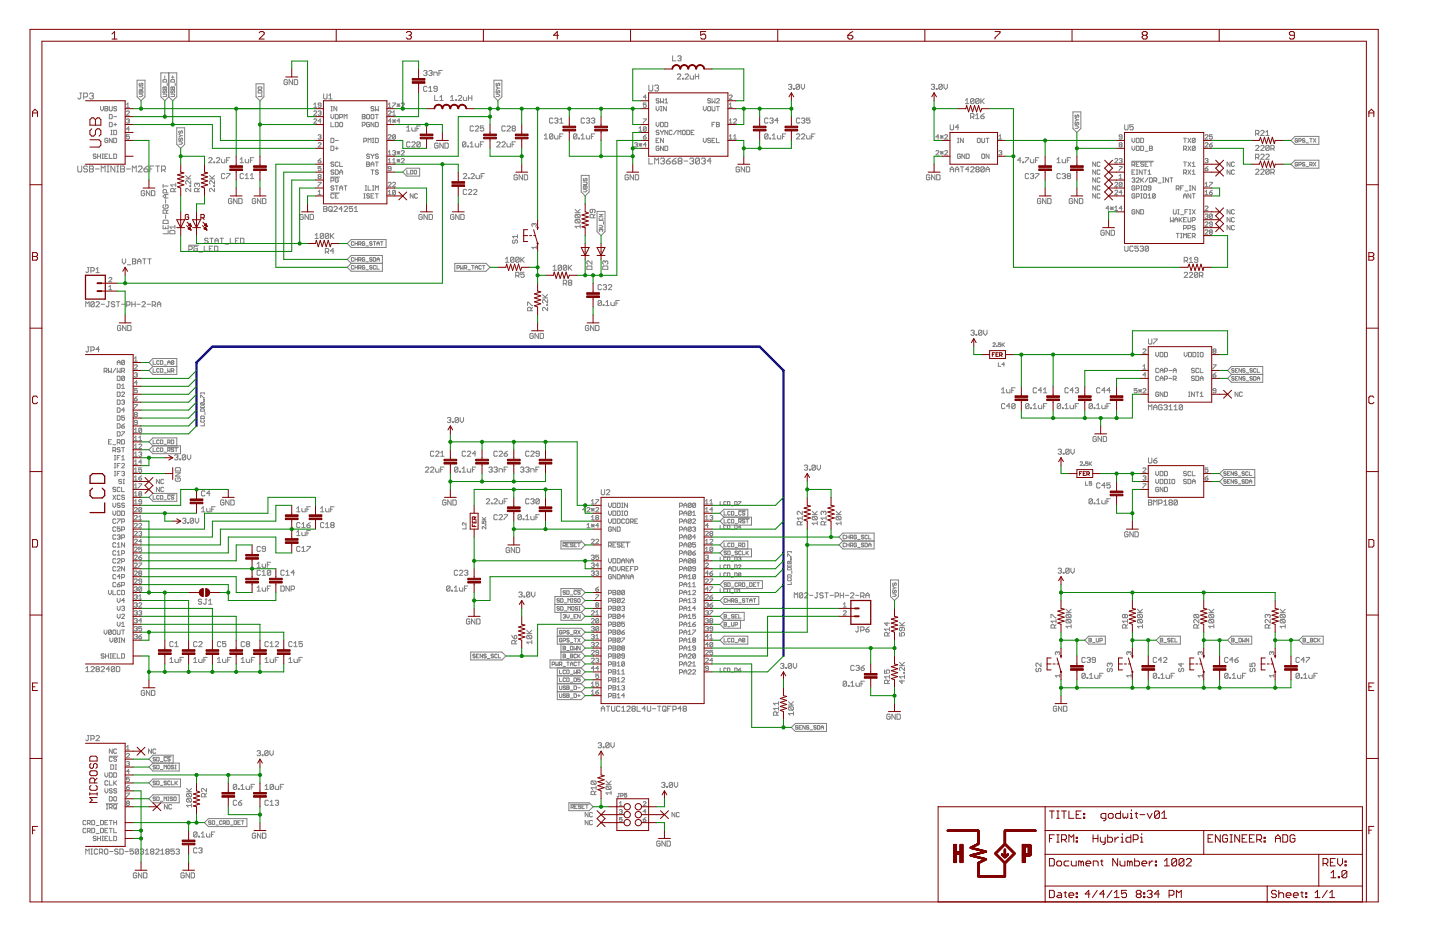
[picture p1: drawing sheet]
<svg xmlns="http://www.w3.org/2000/svg" width="432mm" height="279mm" viewBox="0 0 432 279" stroke-linecap="round" stroke-linejoin="round" font-family="sans-serif">
<g fill="none" stroke="#808080" stroke-width=".3">
<path d="M201.7 16.7v1.5h1M203.2 17l.3-.3h.5l.2 .3-.2 .5M203.7 17.5h.3M204 17.5l.2 .2-.2 .5h-.5l-.3-.2M23.9 27.9h.6M24.2 27.9v1.5l-.3 .3-.6-.3M25.1 29.1h.9l.3-.3v-.6l-.3-.3h-.9v1.8M26.8 28.2l.3-.3h.6l.3 .3-.3 .6M27.4 28.8h.3M27.7 28.8l.3 .3-.3 .6h-.6l-.3-.3M30.1 31.9v.9l.5 .4 .4-.4v-.9M31.5 31.9h.6l.2 .3-.2 .4 .2 .4-.2 .2h-.6z"/>
<path d="M31.5 32.6h.6M32.8 31.9v1.1l.2 .2 .7-.2v-1.1M32.8 36.7h.6l.3 .2v.9l-.3 .2h-.6zM32.8 34.3h.6l.3 .2v.9l-.3 .2h-.6zM33.2 39.1h.5M33.4 39.1v1.3M34.1 39.1h.7l.2 .2v.9l-.2 .2h-.7zM34.1 35h.9M34.1 37.3h.9M34.5 36.9v.9M35 32.2l-.7-.3-.2 .5 .7 .2 .2 .4-.2 .2-.7-.2M37.9 35.9l.7-.3 .2 .3-.2 .4"/>
<path d="M37.9 32.2h.9M37.9 33.5l.2-.2 .7 .2-.9 1.1h.9M37.9 31.3l.5-.4v1.3M38.4 36.3h.2M38.6 36.3l.2 .2-.2 .4-.7-.2M38.8 38.7h-.9l.7-.7v1.3M41.1 24h2.4v5l-1.2 1.2-1.2-1.2zM41.7 26.1l1.1 .1-.1 .6h-1M41.7 27.3l1-.2 .1 .8h-1.1zM41.7 28.2h.8l.3 .4-.3 .4h-.8M41.9 25l-.2 .5 .4 .2 .2-.6 .4-.1 .1 .1-.1 .6M42.3 27.3v.6"/>
<path d="M48.2 21.8h4.8v7.2l-1.2 1.2-1.2-1.2-1.2 1.2-1.2-1.2zM48.9 26.2l.9-.1 .2 .7h-1.1zM48.9 28.2h.9l.2 .2-.2 .6h-.9M49.1 23.9h.7l.2 .7h-1.1zM49.1 27.1l-.2 .6 .3 .2 .2-.6 .4-.2 .2 .2-.2 .6M49.4 22.8v.7M49.4 26.2v.6M50.1 25v.7M50.6 21.8v7.2M51.2 26.2l1-.1 .1 .7h-1.1zM51.2 28.2h1l.1 .2-.1 .6h-1M51.4 23.9h.8l.1 .7h-1.1z"/>
<path d="M51.4 27.1l-.2 .6 .4 .2 .2-.6 .4-.2 .1 .2-.1 .6M51.4 23.1h.8M51.8 22.8v.7M51.8 26.2v.6M52.5 25v.7M53 38.3h2.4v5l-1.2 1.2-1.2-1.2zM53.8 39.2l-.2 .2 .2 .5 .4-.1 .2-.6 .3 .2-.2 .5M76.8 25.1h2.3v3.9l-1.1 1.2-1.2-1.2zM77.4 26.2l.9-.1 .2 .5-.9 .2zM77.4 27.3l.9-.2 .2 .8h-1.1zM78.5 28.2v.8h-1.1M86.2 24.1l-.3-.2h-.5l-.2 .2v1l.2 .3h.5l.3-.3v-.5h-.5"/>
<path d="M87.7 23.9v1.5l-1-1.5v1.5M88.2 23.9h.8l.3 .2v1l-.3 .3h-.8zM94.1 33.5l.2-.2 .7 .2-.9 1.1h.9M94.1 35.9l.2-.3 .7 .3-.9 1h.9M94.1 31.3l.4-.4v1.3M94.1 32.2h.9M95.4 33.5l.7-.2 .2 .2-.2 .4M95.8 33.9h.3M96.1 33.9l.2 .2-.2 .5-.7-.2M96.3 31.5h-.7l-.2-.2 .2-.4 .7 .2v.9l-.2 .2-.7-.2M96.3 36.3h-.9l.7-.7v1.3M97 28.1v1.3l.3 .3h.5l.3-.3v-1.3"/>
<path d="M98.6 28.6l.5-.5v1.6M98.6 29.7h1M99.2 33.2h.5M99.2 31.9h.5M99.2 34.3v.9l.5 .4 .4-.4v-.9M99.2 36.7v1.3h.9M99.5 31.9v1.3M100.5 36.7h.7l.2 .2v.9l-.2 .2h-.7zM100.5 34.3h.7l.2 .2v.9l-.2 .2h-.7zM101 31.9v1.3l-.9-1.3v1.3M101.9 36.9l.2-.2 .6 .2v.9l-.2 .2-.6-.2zM101.9 35.2h.6l.2-.7-.2-.2h-.6v1.3"/>
<path d="M103.2 35.6v-1.3l.4 .4 .5-.4v1.3M108.6 37.5h.7l.2-.6-.2-.2h-.7v1.3M108.6 34.3h.7l.2 .2-.2 .5 .2 .4-.2 .2h-.7zM108.6 35h.7M109.9 34.5l.3-.2 .6 .2v.9l-.2 .2-.7-.2zM110.8 36.9l-.2-.2-.7 .2v.9l.3 .2 .6-.2v-.5h-.4M111.3 34.5l.2-.2 .6 .2v.9l-.2 .2-.6-.2zM112.1 32.2l-.2-.3-.6 .3 .2 .4 .6 .2-.2 .4-.6-.2M112.1 36.7v1.3l-.8-1.3v1.3M112.6 36.7h.6l.3 .2v.9l-.3 .2h-.6zM112.6 31.9v1.3l.4-.4 .5 .4v-1.3M112.6 34.3h.9"/>
<path d="M113 34.3v1.3M116.4 32.2h.9M116.4 31.3l.4-.4v1.3M116.4 33.5l.2-.2 .7 .2-.9 1.1h.9M117.3 36.3h-.9l.7-.7v1.3M117.7 30.9h.9l-.9 1.3M117.7 36.3h.9M117.7 34.6h.9M117.7 33.7l.5-.4v1.3M117.7 35.9l.9 .8M118.2 35.9v.8M118.6 35.9l-.9 .8"/>
<path d="M119 31.1l.9 .9M119 31.5h.9M119.5 31.1v.9M119.9 36.3h-.9l.7-.7v1.3M119.9 31.1l-.9 .9M120.4 31.1l.2-.2 .6 .2-.8 1.1h.8M121.9 38.3l.5-.5v1.5M121.9 39.3h1.1M123.5 38.3v.7l.2 .3h.8v-1M125 38.5h.5M126 37.8h-1v1.5M127 21.4l.3-.3h.5l.2 .3-.2 .5"/>
<path d="M127.5 21.9h.3M127.8 21.9l.2 .2-.2 .5h-.5l-.3-.2M128 26.1l-.2-.2h-.5l-.3 .2v1l.3 .3h.5l.2-.3M128.6 21.4l.2-.3h.5l.3 .3-.3 .5M128.6 27.4h1M128.6 26.4l.5-.5v1.5M129.1 21.9h.2M129.3 21.9l.3 .2-.3 .5h-.5l-.2-.2M130.1 22.6v-1h.8l.2 .3v.7M130.3 28.6v1.5h1.1M131.1 26.6h-.8l-.2-.2 .2-.5h.6l.2 .2v1l-.2 .3h-.6l-.2-.3M131.6 21.9h.5"/>
<path d="M131.9 30.1h1M131.9 29.1l.5-.5v1.5M132.6 21.1h-1v1.5M135.1 29.1l.5-.5v1.5M135.1 30.1h1M136.7 29.9h.2v.2h-.2zM137.4 28.9l.3-.3h.5l.2 .3v.2l-1 1h1M138.9 29.1v.8l.3 .2h.8v-1M140.5 28.6v1.5M140.5 29.4h1M141.5 28.6v1.5M142 38l-.3-.2h-.5l-.2 .2v1l.2 .3h.5l.3-.3"/>
<path d="M142.5 38l.3-.2h.5l.2 .2v.3l-1 1h1M145.1 37.8h-1.1v.7l.5-.2 .6 .2v.5l-.3 .3h-.5l-.3-.3M148.1 24h2.4v5l-1.2 1.2-1.2-1.2zM148.8 28.2h.7l.4 .4-.4 .4h-.7M148.8 26.1l.5 .3M148.9 27.1l-.1 .6 .3 .2 .2-.6 .4-.2 .2 .2-.2 .6M148.9 25l-.1 .5 .3 .2 .2-.6 .4-.1 .2 .1-.2 .6M149.3 26.4l-.5 .4M149.3 26.4h.6M151.5 38l-.2-.2h-.6l-.2 .2v1l.2 .3h.6l.2-.3M152 38l.3-.2h.5l.2 .2v.3l-1 1h1M153.8 38.5l-.2-.2 .2-.5h.5l.3 .2-.3 .5"/>
<path d="M153.8 38.5l-.2 .3 .2 .5h.5l.3-.3-.3-.5M153.8 38.5h.5M165.8 35.6l-.3-.2h-.5l-.2 .2v1.1l.2 .2h.5l.3-.2M166.3 35.6l.2-.2h.5l.3 .2-.3 .6M166.8 36.2h.2M167 36.2l.3 .2-.3 .5h-.5l-.2-.2M167.8 35.9l.5-.5v1.5M167.8 36.9h1M175.3 35.6l-.3-.2h-.5l-.2 .2v1.1l.2 .2h.5l.3-.2M175.8 35.6l.3-.2h.5l.2 .2-.2 .6M176.3 36.2h.3M176.6 36.2l.2 .2-.2 .5h-.5l-.3-.2"/>
<path d="M177.3 35.6l.3-.2h.5l.3 .2-.3 .6M177.8 36.2h.3M178.1 36.2l.3 .2-.3 .5h-.5l-.3-.2M191.6 38.4l.4-.4v1.3M191.6 39.3h.9M192.9 35.6h.9l-.9 1.3M193.8 38.2l-.9 .9M193.8 30.9h-.9v.6l.4-.2 .5 .2-.2 .7-.7-.2M193.8 38.2l-.7-.2-.2 .2v.9M193.8 29.1h-.9l.7-.6v1.3M193.8 38.2v.9l-.2 .2-.7-.2M194.6 25.5v1.5l.3 .3h.6l.2-.3v-1.5"/>
<path d="M196.3 25.8l.3-.3h.6l.3 .3-.3 .6M196.7 31.9v.9l.5 .4 .4-.4v-.9M196.7 36.7v.8l.5 .5 .4-.5v-.8M196.9 26.4h.3M197.2 26.4l.3 .3-.3 .6h-.6l-.3-.3M197.6 29.8l-.2-.3-.7 .3 .3 .4 .6 .2-.2 .5-.7-.3M197.6 39.3l-.6-.2-.3 .4 .7 .2 .2 .5-.2 .2-.7-.2M198.1 36.7h.6l.2 .2v.9l-.2 .2h-.6zM198.1 33.2h.4M198.1 31.9h.4M198.1 29.5v1.4l.4-.5 .4 .5v-1.4M198.1 39.1l.4 .6"/>
<path d="M198.3 31.9v1.3M198.5 39.7v.7M198.9 39.1l-.4 .6M199.4 30l.4-.5v1.4M199.4 36.7h.6l.2 .2v.9l-.2 .2h-.6zM199.4 30.9h.8M199.8 31.9v1.3l-.9-1.3v1.3M200.2 39.1v1.3l-.8-1.3v1.3M201.5 39.3l-.2-.2-.6 .2v.9l.2 .2 .6-.2M202.9 39.1l-.9 1.3M203.1 22.4l.3-.2h.5l.2 .2v.3l-1 1h1M204.7 23.5h.2v.2h-.2z"/>
<path d="M204.9 39.1l.6 .2v.9l-.2 .2-.7-.2v-.9zM205.4 22.4l.3-.2h.5l.2 .2v.3l-1 1h1M205.9 39.1h.7l.2 .2v.9l-.2 .2h-.7zM206.9 22.7v.8l.3 .2h.8v-1M207.2 39.7h.5M208.1 39.1h-.9v1.3h.9M208.5 22.2v1.5M208.5 22.9h1M209.5 22.2v1.5M210.9 31.9v.9l.4 .4 .5-.4v-.9M212.2 32.2l.2-.3 .7 .3v.8l-.2 .2-.7-.2zM213.1 29.8l-.2-.3-.7 .3 .2 .4 .7 .2-.2 .5-.7-.3"/>
<path d="M213.5 29.5v1.4l.5-.5 .4 .5v-1.4M213.5 31.9v1.1l.2 .2 .7-.2v-1.1M213.5 37.3h.5M214.4 36.7h-.9v1.3M214.8 29.8l.3-.3 .6 .3-.9 1.1h.9M214.8 31.9h.9M214.8 36.7h.7l.2 .2-.2 .4 .2 .5-.2 .2h-.7zM214.8 37.3h.7M215.3 31.9v1.3M218.7 28.7l.2-.2 .6 .2-.8 1.1h.8M218.7 32.2h.8M218.7 36.9h.8"/>
<path d="M218.7 31.3l.4-.4v1.3M218.7 36.1l.4-.5v1.3M220 35.9l.2-.3 .7 .3-.9 1h.9M230.3 35.6l-.3-.2h-.5l-.2 .2v1.1l.2 .2h.5l.3-.2M230.8 35.6l.3-.2h.5l.2 .2-.2 .6M231.3 36.2h.3M231.6 36.2l.2 .2-.2 .5h-.5l-.3-.2M233.4 36.2h-1.1l.8-.8v1.5M236.4 25.5l.3-.2h.5l.2 .2-.2 .5M236.9 26h.3M237.2 26l.2 .3-.2 .5h-.5l-.3-.3M238 26.5h.2v.3h-.2z"/>
<path d="M239.7 25.5l-.2-.2h-.5l-.3 .2v1M239.7 25.5v1l-.2 .3h-.5l-.3-.3M239.7 25.5l-1 1M239.8 35.6l-.2-.2h-.5l-.3 .2v1.1l.3 .2h.5l.2-.2M240.3 25.3v1l.4 .5 .6-.5v-1M240.3 35.6l.3-.2h.5l.2 .2-.2 .6M240.8 36.2h.3M241.1 36.2l.2 .2-.2 .5h-.5l-.3-.2M242.9 35.4h-1v.8l.5-.3 .5 .3v.5l-.3 .2h-.5l-.2-.2M279.2 25.5l.3-.2h.5l.2 .2-.2 .5M279.7 26h.3M280 26l.2 .3-.2 .5h-.5l-.3-.3"/>
<path d="M280.8 26.5h.2v.3h-.2zM282.5 25.5l-.2-.2h-.5l-.3 .2v1M282.5 25.5v1l-.2 .3h-.5l-.3-.3M282.5 25.5l-1 1M283.1 25.3v1l.5 .5 .5-.5v-1M284.9 37.4v1.3l.3 .2h.5l.2-.2v-1.3M287.5 38.2h-1l.7-.8v1.5M289.5 30.1l.5-.6v1.6M289.5 31.1h1M291 35.1h.8l.3-.3v-.5l-.3-.2h-.8v1.5M291.5 35.1l.6 .5M292.1 29.8v1l-.3 .3h-.5l-.3-.3"/>
<path d="M292.1 29.8l-.3-.3h-.5l-.3 .3v1M292.1 29.8l-1.1 1M292.6 35.6h1M292.6 34.6l.5-.5v1.5M293.6 29.8v1l-.3 .3h-.5l-.2-.3M293.6 29.8l-.3-.3h-.5l-.2 .3v1M293.6 29.8l-1 1M294.1 34.8h.8l.2 .5-.2 .3h-.5l-.3-.3zM294.1 29.5v1.6M294.4 30.3l.7 .8M295.1 29.5l-1 1.1M295.1 34.1l-1 .7"/>
<path d="M321.7 33.5h2.4v5l-1.2 1.2-1.2-1.2zM322.4 35.6l.5 .3M322.4 37.7h.7l.4 .4-.4 .4h-.7M322.6 36.7l-.2 .1 .2 .6 .3-.2 .2-.5 .4 .1-.2 .6M322.6 34.5l-.2 .1 .2 .6 .3-.2 .2-.5 .4 .1-.2 .6M322.9 35.9l-.5 .4M322.9 35.9h.6M337.2 37.4v1.3l.3 .2h.5l.3-.2v-1.3M339.8 37.4h-1v.8l.5-.3 .5 .3v.5l-.2 .2h-.6l-.2-.2M378 39.3l.3-.2h.5l.3 .2v.3l-1.1 1h1.1M379.6 39.6l.5-.5v1.5M23.3 49.8v1.4l.3 .3h.6l.3-.3v-1.4"/>
<path d="M26.3 50.1l-.3-.3h-.6l-.3 .3 .3 .6h.6l.3 .2-.3 .6h-.6l-.3-.3M26.8 49.8h.9l.3 .3-.3 .6 .3 .5-.3 .3h-.9zM26.8 50.7h.9M28.6 50.7h1.2M28.8 46.4l-.6-.2-.2 .4 .6 .2 .2 .5-.2 .2-.6-.2M29.3 46.8h.8M29.3 46.2v1.3M30.1 46.2v1.3M30.4 51.5v-1.7l.5 .6 .6-.6v1.7M30.6 46.2h.4M30.6 47.5h.4M30.8 46.2v1.3"/>
<path d="M31.5 46.8h.4M32.1 51.5h.6M32.1 49.8h.6M32.3 41.7l-.2-.3-.6 .3v.8l.2 .3 .6-.3v-.4h-.4M32.3 46.2h-.8v1.3h.8M32.4 49.8v1.7M32.8 46.2v1.3h.9M33.2 40.4h.5M33.7 41.4v1.4l-.9-1.4v1.4M34.1 41.4h.7l.2 .3v.8l-.2 .3h-.7zM34.1 46.2h.7l.2 .2v.9l-.2 .2h-.7zM34.4 49.8v1.7l-1.1-1.7v1.7"/>
<path d="M35 51.5h.6M35 49.8h.6M35.3 49.8v1.7M36.2 49.8h.9l.3 .3-.3 .6 .3 .5-.3 .3h-.9zM36.2 50.7h.9M37.9 50.7h1.2M38.8 40.4h-.9v.6l.5-.2 .4 .2-.2 .7-.7-.2M39.7 51.5v-1.7l.6 .6 .6-.6v1.7M41.4 50.1l.3-.3h.6l.3 .3v.3l-1.2 1.1h1.2M43.2 50.7h.9l.3 .5-.3 .3h-.6l-.3-.3zM43.4 57.4l-.3-.3h-.5l-.2 .3v1l.2 .3h.5l.3-.3v-.5h-.5M44.4 49.8l-1.2 .9"/>
<path d="M44.9 57.1v1.6l-1-1.6v1.6M44.9 50.7h.6M45.4 57.1h.8l.2 .3v1l-.2 .3h-.8zM46.1 49.8h-1.2v1.7M46.7 49.8h1.2M47.3 49.8v1.7M48.5 50.9h.8l.3-.2v-.6l-.3-.3h-.8v1.7M48.9 55.3v1M48.9 55.8h1.5M49 50.9l.6 .6M49.7 58.3v1.1M49.7 59.9v1"/>
<path d="M49.9 57.8v-.7l-.2-.3h-.6l-.2 .3v.7h1.5M50.4 58.3h-1l-.5 .5 .5 .6h1M52.2 57.5v-.8l-.3-.2h-.5l-.2 .2v.8h1.5M52.7 56.5l-.5 .5M52.7 55.4h-1.5l.5 .5M52.7 54.9v1M53.6 42.5h.8l.3 .4-.3 .3h-.8M53.6 40.3l.6 .4M53.8 41.4l-.2 .2 .2 .5 .4-.1 .2-.6 .3 .2-.2 .5M54.2 40.7l-.6 .3M54.2 40.7h.5M55.7 53.6h1.5"/>
<path d="M55.7 52.6l1 1M56.9 55.7h.3v.2h-.3zM57.2 54.2v1l-1-1-.5 .2v.5l.2 .3M57.2 56.5v1l-1-1-.5 .2v.5l.2 .3M57.2 52.6l-.8 .8M59.1 55.2v.2M59.1 55.2l.2-.3 .5 .3v.5l-.2 .2M59.1 55.2l-.3-.3-.5 .3v.5l.3 .2M59.3 57.5v-.8l-.2-.2h-.5l-.3 .2v.8h1.5M59.8 56.5l-.5 .5M62.6 47.5l.2-.2h.5l.3 .2v.3l-1 1h1M62.8 53.6h1.5"/>
<path d="M62.8 52.6l1 1M64.1 55.7h.2v.2h-.2zM64.1 48.5h.3v.3h-.3zM64.3 56.5v1l-1-1h-.2l-.3 .2v.5l.3 .3M64.3 54.2v1l-1-1h-.2l-.3 .2v.5l.3 .3M64.3 52.6l-.7 .8M64.9 47.5l.2-.2h.5l.3 .2v.3l-1 1h1M66.4 47.8v.7l.3 .3h.7v-1M67.4 52.3l-.2-.3h-.5l-.3 .3v1l.3 .3h.5l.2-.3M67.9 52h1.1l-1.1 1.6M67.9 48h.6M69 47.3h-1.1v1.5"/>
<path d="M69.5 59.8l-.2-.3h-.5l-.3 .3v1l.3 .2h.5l.2-.2v-.5h-.5M71.1 59.5v1.5l-1-1.5v1.5M71.6 59.5h.7l.3 .3v1l-.3 .2h-.7zM72 48.8h1M72 47.8l.5-.5v1.5M73 52.3l-.2-.3h-.5l-.3 .3v1l.3 .3h.5l.2-.3M73.5 47.8v.7l.3 .3h.7v-1M73.5 52.5l.5-.5v1.6M73.5 53.6h1M75.1 48h.5M75.1 53.6h1M75.1 52.5l.5-.5v1.6"/>
<path d="M76.1 47.3h-1v1.5M76.7 59.8l-.3-.3h-.5l-.3 .3v1l.3 .2h.5l.3-.2v-.5h-.5M78.2 59.5v1.5l-1-1.5v1.5M78.7 59.5h.8l.2 .3v1l-.2 .2h-.8zM95.4 43l.2-.2 .7 .2-.9 1.1h.9M95.4 48.2h.7l.2 .4-.7 .2zM95.4 58.4h.9M95.4 40.6l.7-.2 .2 .2-.2 .4M95.4 54.7h.9l-.9 1.3M95.4 57.5l.4-.5v1.4M95.6 52.9l-.2 .2 .2 .5 .7-.2-.2-.5M95.6 52.9l-.2-.2 .2-.4 .7 .2-.2 .4"/>
<path d="M95.6 52.9h.5M95.8 41h.3M96.1 41l.2 .3-.2 .4-.7-.2M96.3 49.9h-.9v.7l.4-.3 .5 .3-.2 .6-.7-.2M96.3 47.5l-.9 .7M99.2 53.1h2.6M99.2 57.8h2.6M99.2 43.8h.7l.2 .2v.9l-.2 .2h-.7zM99.2 54.2h.7l.2-.2-.2-.7h-.7v1.3M99.2 41.4h.7l.2 .3v.8l-.2 .3h-.7zM100.1 55.9l-.2-.2-.7 .2 .3 .5 .6 .2-.2 .4-.7-.2M100.1 51.2l-.2-.3-.7 .3 .3 .4 .6 .2-.2 .5-.7-.3"/>
<path d="M100.1 58.3l-.2-.2-.7 .2v.9l.3 .2 .6-.2M100.1 48.8l-.2-.2-.7 .2 .3 .4 .6 .2-.2 .5-.7-.2M100.5 50.9h.7l.2 .3v.8l-.2 .3h-.7zM100.5 55.7h.9M100.5 42.1h.9M100.5 44.5h.9M100.5 58.7h.5M101 44v.9M101 55.7v1.3M101.4 58.1h-.9v1.3h.9M101.4 53.6l-.2-.3-.7 .3v.8l.3 .2 .6-.2v-.4h-.4M101.4 48.8l-.2-.2-.7 .2v.9l.3 .2 .6-.2"/>
<path d="M101.9 51.6h.8M101.9 48.6v1.3h.8M101.9 52.3v-.9l.4-.5 .4 .5v.9M101.9 57v-.9l.4-.4 .4 .4v.9M101.9 56.4h.8M103.2 55.7h.9M103.6 55.7v1.3M109.1 42.3h.6l.2-.6-.2-.3h-.6v1.4M109.1 59.4h.4M109.1 58.1h.4M109.3 58.1v1.3M109.5 55.7h.4"/>
<path d="M109.5 57h.4M109.7 55.7v1.3M109.9 48.6h.7l.2 .2-.2 .4 .2 .5-.2 .2h-.7zM109.9 49.2h.7M110.4 42.8v-1.4l.4 .5 .5-.5v1.4M110.4 55.7v1.3h.9M110.8 58.3l-.2-.2-.7 .2 .3 .4 .6 .2-.2 .5-.7-.2M110.8 46.4l-.6-.2-.3 .4 .7 .2 .2 .5-.2 .2-.7-.2M111.3 50.9h.8M111.3 46.2l.4 .6M111.3 49.9v-.9l.4-.4 .4 .4v.9M111.3 49.2h.8"/>
<path d="M111.3 58.7h.4M111.7 55.7h.4M111.7 42.8h.4M111.7 41.4h.4M111.7 46.8v.7M111.7 50.9v1.4M111.7 57h.4M111.9 41.4v1.4M111.9 55.7v1.3M112.1 58.1h-.8v1.3h.8M112.1 46.2l-.4 .6M112.6 41.4h.6l.3 .3v.8l-.3 .3h-.6z"/>
<path d="M112.6 57v-1.3l.4 .4 .5-.4v1.3M112.6 48.6h.9M112.6 58.1h.9M113 48.6v1.3M113 58.1v1.3M113.5 51.2l-.3-.3-.6 .3 .2 .4 .7 .2-.3 .5-.6-.3M113.5 46.4l-.7-.2-.2 .4 .6 .2 .3 .5-.3 .2-.6-.2M116.4 48l.4-.5v1.3M116.4 40.6l.2-.2 .7 .2-.9 1.1h.9M116.4 48.8h.9M116.4 58.4h.9M116.4 54.9l.2-.2 .7 .2-.9 1.1h.9"/>
<path d="M116.4 45.6l.4-.5v1.4M116.4 57.5l.4-.5v1.4M116.4 46.5h.9M117.3 50.6h-.7l-.2-.3 .2-.4 .7 .2v.9l-.2 .2-.7-.2M117.7 48.8h.9M117.7 45.4l.7-.3 .2 .3-.2 .4M117.7 54.9l.2-.2 .7 .2-.9 1.1h.9M117.7 48l.5-.5v1.3M118.2 45.8h.2M118.4 45.8l.2 .2-.2 .5-.7-.3M118.6 40.6v.9l-.2 .2-.7-.2M118.6 57.3v.8l-.2 .3-.7-.3"/>
<path d="M118.6 40.6l-.7-.2-.2 .2v.9M118.6 57.3l-.2-.3-.7 .3v.8M118.6 57.3l-.9 .8M118.6 40.6l-.9 .9M119 45.8h.9M119 45.4l.9 .8M119 47.8l.9 .8M119 48.2h.9M119.5 45.4v.8M119.5 47.8v.8M119.9 45.4l-.9 .8M119.9 47.8l-.9 .8"/>
<path d="M120.4 47.8l.2-.3 .6 .3-.8 1h.8M120.4 45.4l.2-.3 .6 .3-.8 1.1h.8M120.8 51.6l1.2-1.2h3.8v2.4h-3.8zM122 51.1v1.1h.7M123 42.8l-.3-.3h-.5l-.3 .3v1l.3 .2h.5l.3-.2M123.1 51.1l.7 .1-.1 1h-.6zM123.5 42.8l.2-.3h.5l.3 .3v.2l-1 1h1M123.9 58.1v1.3l-.9-1.3v1.3M124.4 51.1l.5 .1-.2 1-.5-.2zM125.2 58.3l-.2-.2-.7 .2v.9l.2 .2 .7-.2M126 42.8v1l-.2 .2h-.5l-.3-.2M126 42.8l-.2-.3h-.5l-.3 .3v1"/>
<path d="M126 42.8l-1 1M131.4 43.1l-.3-.2h-.5l-.3 .2v1.1l.3 .2h.5l.3-.2v-.6h-.5M132.9 42.9v1.5l-1-1.5v1.5M133.4 42.9h.8l.2 .2v1.1l-.2 .2h-.8zM138.9 52.3l.3-.3h.5l.2 .3v.2l-1 1.1h1M139.7 42.8v1l-.3 .2h-.5l-.2-.2M139.7 42.8l-.3-.3h-.5l-.2 .3v1M139.7 42.8l-1 1M139.9 57l-.2-.2h-.5l-.3 .2v1.1l.3 .2h.5l.2-.2M140.2 43.8h.3v.2h-.3zM140.4 57l.3-.2h.5l.3 .2v.3l-1.1 1h1.1M140.4 53.3h.3v.3h-.3z"/>
<path d="M141 44h1M141 43l.5-.5v1.5M141.2 52.3l.3-.3h.5l.2 .3v.2l-1 1.1h1M142 57l.2-.2h.5l.3 .2v.3l-1 1h1M142.5 43v.8l.3 .2h.7v-1M142.7 52.5v.8l.3 .3h.8v-1.1M144 43.3h.5M144.3 52.8h.5M145.1 42.5h-1.1v1.5M145.3 52h-1v1.6M148.9 42.8l.3-.3h.5l.3 .3v.2l-1.1 1h1.1M150.5 42.8l.2-.3h.6l.2 .3v.2l-1 1h1"/>
<path d="M152 43v.8l.3 .2h.7v-1M153.6 43.3h.5M154.6 42.5h-1v1.5M155.2 52.6l-.3-.2h-.5l-.3 .2v1.1l.3 .2h.5l.3-.2v-.6h-.6M156.7 52.4v1.5l-1-1.5v1.5M157.2 52.4h.8l.2 .2v1.1l-.2 .2h-.8zM163.2 40.6l.5-.5v1.6M163.2 41.7h1M165.8 40.4v1l-.3 .3h-.5l-.2-.3M165.8 40.4l-.3-.3h-.5l-.2 .3v1M165.8 40.4l-1 1M166.3 40.6v.8l.2 .3h.8v-1.1"/>
<path d="M167.8 40.9h.5M168.8 40.1h-1v1.6M173 40.4v1l-.3 .3h-.5l-.2-.3M173 40.4l-.3-.3h-.5l-.2 .3v1M173 40.4l-1 1M173.5 41.4h.3v.3h-.3zM174.3 41.7h1M174.3 40.6l.5-.5v1.6M174.3 52.6h2.4v5l-1.2 1.1-1.2-1.1zM174.9 55.9l.9-.2 .2 .7h-1.1zM174.9 56.8h.7l.4 .3-.4 .4h-.7M174.9 54.6l1.1 .2-.2 .5h-.9"/>
<path d="M175.1 53.5l-.2 .5 .4 .2 .2-.5 .3-.2 .2 .2-.2 .5M175.5 55.9v.5M175.8 40.6v.8l.3 .3h.7v-1.1M177.3 40.9h.5M178.4 40.1h-1.1v1.6M188.4 52.6l-.2-.2h-.5l-.3 .2v1.1l.3 .2h.5l.2-.2v-.6h-.5M190 52.4v1.5l-1-1.5v1.5M190.3 43l.6-.2 .3 .2-.3 .4M190.5 52.4h.8l.2 .2v1.1l-.2 .2h-.8zM190.7 43.4h.2M190.9 43.4l.3 .2-.3 .5-.6-.2M191.6 43.4h.9"/>
<path d="M191.6 43l.9 .9M192 43v.9M192.5 43l-.9 .9M192.9 41h.7l.2 .5-.7 .2zM193.8 43.4h-.9l.7-.6v1.3M193.8 40.4l-.9 .6M194.6 47.4v1.7h1.1M196.3 49.1v-1.7l.6 .6 .6-.6v1.7M196.7 42.1h.5M197.6 44l-.2-.2-.7 .2v.9l.7 .2 .2-.6h-.4M197.6 41.4h-.9v1.4h.9M198.1 47.7l.3-.3h.5l.3 .3-.3 .6"/>
<path d="M198.6 48.3h.3M198.9 41.4v1.4l-.8-1.4v1.4M198.9 43.8v1.3l-.8-1.3v1.3M198.9 48.3l.3 .3-.3 .5h-.5l-.3-.2M199.4 43.8h.6l.2 .2v.9l-.2 .2h-.6zM199.8 48.3h.9l.3 .6-.3 .2h-.6l-.3-.2zM201 47.4l-1.2 .9M201.6 48.3h.9l.3 .6-.3 .2h-.6l-.3-.2zM202.8 47.4l-1.2 .9M203.3 40.4v-1.3l.5 .4 .4-.4v1.3M203.6 48.3l-.3 .3 .3 .5h.6l.3-.2-.3-.6M203.6 48.3l-.3-.3 .3-.6h.6l.3 .3-.3 .6"/>
<path d="M203.6 48.3h.6M205.1 48.3h1.1M206.8 47.7l.3-.3h.6l.3 .3-.3 .6M207.4 48.3h.3M207.7 48.3l.3 .3-.3 .5h-.6l-.3-.2M209.8 47.7v1.2l-.3 .2h-.6l-.3-.2M209.8 47.7l-.3-.3h-.6l-.3 .3v1.2M209.8 47.7l-1.2 1.2M210.3 47.7l.3-.3h.6l.3 .3-.3 .6M210.9 41.4v.9l.4 .5 .5-.5v-.9M210.9 48.3h.3M211.2 48.3l.3 .3-.3 .5h-.6l-.3-.2"/>
<path d="M213.1 41.7l-.2-.3-.7 .3 .2 .4 .7 .2-.2 .5-.7-.3M213.3 48.3h-1.2l.9-.9v1.7M213.5 42.1h.5M214.4 41.4h-.9v1.4h.9M214.8 41.4v1.4h.9M218.7 41.7h.8M218.7 40.8l.4-.4v1.3M220 41.7h.9M220 40.8l.4-.4v1.3M221.7 50.3l-.2-.3h-.5l-.3 .3v1l.3 .2h.5l.2-.2v-.5h-.5M223.3 50v1.5l-1.1-1.5v1.5M223.8 50h.8l.2 .3v1l-.2 .2h-.8z"/>
<path d="M230.3 40.4v1l-.3 .3h-.5l-.2-.3M230.3 40.4l-.3-.3h-.5l-.2 .3v1M230.3 40.4l-1 1M230.8 41.4h.3v.3h-.3zM231.6 41.7h1M231.6 40.6l.5-.5v1.6M233.1 40.6v.8l.3 .3h.7v-1.1M234.7 40.9h.5M235.7 40.1h-1v1.6M238.8 40.4l.3-.3h.5l.2 .3v.2l-1 1.1h1M240.3 40.4l.3-.3h.5l.2 .3v.2l-1 1.1h1M241.9 40.6v.8l.2 .3h.8v-1.1"/>
<path d="M243.4 40.9h.5M244.4 40.1h-1v1.6M278.8 52.6l-.2-.2h-.6l-.2 .2v1.1l.2 .2h.6l.2-.2v-.6h-.5M280.4 52.4v1.5l-1.1-1.5v1.5M280.6 45.4l.3-.3 .6 .3-.9 1.1h.9M280.9 52.4h.7l.3 .2v1.1l-.3 .2h-.7zM281.5 41h-.9l.7-.6v1.3M282 40.6l.8 .9M282 41h.8M282 45.8h.8M282 45.4l.8 .8M282.4 40.6v.9"/>
<path d="M282.4 45.4v.8M282.8 40.6l-.8 .9M282.8 45.4l-.8 .8M283.3 40.6l.2-.2 .6 .2-.8 1.1h.8M283.3 45.4l.2-.3 .6 .3-.8 1.1h.8M284.9 50.8h1M284.9 51.5v-1l.5-.5 .5 .5v1M286.5 50.8h1M286.5 51.5v-1l.5-.5 .5 .5v1M287.1 42.8h.4M287.1 41.4h.4M287.3 41.4v1.4"/>
<path d="M288 50h1M288 46.4l-.2-.2-.7 .2v.9l.7 .2 .2-.7h-.5M288.5 50v1.5M288.9 41.4v1.4l-.9-1.4v1.4M289.3 46.2v1.3l-.9-1.3v1.3M289.7 46.2h.7l.2 .2v.9l-.2 .2h-.7zM290.6 50.8h-1.1l.8-.8v1.5M291.1 50.3l.2-.3h.5l.3 .3v.2l-1 1h1M292.9 50.8l-.3-.3 .3-.5h.5l.2 .3-.2 .5M292.9 50.8l-.3 .2 .3 .5h.5l.2-.2-.2-.5M292.9 50.8h.5M293.1 41.7l.2-.3 .6 .3v.8l-.2 .3-.6-.3z"/>
<path d="M294.4 41.4v1.1l.2 .3 .7-.3v-1.1M294.6 46.2l.7 .2v.9l-.3 .2-.6-.2v-.9zM295.1 50.3l-.2-.3h-.5l-.3 .3v1M295.1 50.3v1l-.2 .2h-.5l-.3-.2M295.1 50.3l-1 1M295.7 50.8h1M295.7 51.5v-1l.5-.5 .5 .5v1M295.7 41.4h.9M296.1 41.4v1.4M296.6 46.2v1.3l-.9-1.3v1.3M299.5 41.7h.9M299.5 45.4l.7-.3 .2 .3-.2 .4"/>
<path d="M299.5 40.8l.5-.4v1.3M300 45.8h.2M300.2 45.8l.2 .2-.2 .5-.7-.3M306.2 48h-1.1l.8-.7v1.5M306.7 48.5h.2v.3h-.2zM307.4 47.3h1.1l-1.1 1.5M308.5 52.3l-.3-.3h-.5l-.3 .3v1l.3 .3h.5l.3-.3M309 47.8v.7l.2 .3h.8v-1M309 52.3l.2-.3h.5l.3 .3-.3 .5M309.5 52.8h.2M309.7 52.8l.3 .2-.3 .6h-.5l-.2-.3M310.5 48h.5"/>
<path d="M310.5 52h1l-1 1.6M311.5 47.3h-1v1.5M312.1 59.8l-.3-.3h-.5l-.2 .3v1l.2 .2h.5l.3-.2v-.5h-.5M313.6 59.5v1.5l-1-1.5v1.5M314.2 59.5h.7l.3 .3v1l-.3 .2h-.7zM316.9 48.8h1.1M316.9 47.8l.6-.5v1.5M318 52.3l-.3-.3h-.5l-.3 .3v1l.3 .3h.5l.3-.3M318.5 47.8v.7l.2 .3h.8v-1M318.5 52.3l.2-.3h.6l.2 .3-.2 .5M319 52.8h.3M319.3 52.8l.2 .2-.2 .6h-.6l-.2-.3"/>
<path d="M320 48h.5M320.3 52.8l-.3 .2 .3 .6h.5l.2-.3-.2-.5M320.3 52.8l-.3-.3 .3-.5h.5l.2 .3-.2 .5M320.3 52.8h.5M321 47.3h-1v1.5M321.6 59.8l-.2-.3h-.5l-.3 .3v1l.3 .2h.5l.2-.2v-.5h-.5M323.2 59.5v1.5l-1.1-1.5v1.5M323.7 59.5h.7l.3 .3v1l-.3 .2h-.7zM328.5 48.6v1.3l-.8-1.3v1.3M328.5 50.9v1.4l-.8-1.4v1.4M328.5 53.3v1.3l-.8-1.3v1.3M328.5 55.7v1.3l-.8-1.3v1.3"/>
<path d="M328.5 58.1v1.3l-.8-1.3v1.3M329.9 51.2l-.3-.3-.6 .3v.8l.2 .3 .7-.3M329.9 55.9l-.3-.2-.6 .2v.9l.2 .2 .7-.2M329.9 58.3l-.3-.2-.6 .2v.9l.2 .2 .7-.2M329.9 53.6l-.3-.3-.6 .3v.8l.2 .2 .7-.2M329.9 48.8l-.3-.2-.6 .2v.9l.2 .2 .7-.2M334.3 47.8l.2-.3 .7 .3-.9 1h.9M334.3 57.3l.2-.3 .7 .3-.9 1.1h.9M334.3 54.9l.2-.2 .7 .2-.9 1.1h.9M335.6 53.6h.9M335.6 47.8l.7-.3 .2 .3-.2 .4M335.6 49.9h.9l-.9 1.3"/>
<path d="M335.6 52.7l.4-.4v1.3M335.8 43.4l-.2 .2 .2 .5 .7-.2-.2-.5M335.8 43.4l-.2-.2 .2-.4 .7 .2-.2 .4M335.8 43.4h.5M336 48.2h.3M336.3 48.2l.2 .2-.2 .4-.7-.2M336.5 41h-.7l-.2-.2 .2-.4 .7 .2v.9l-.2 .2-.7-.2M336.5 54.9l-.7-.2-.2 .2v.9M336.5 54.9v.9l-.2 .2-.7-.2M336.5 57.7h-.9l.7-.7v1.4M336.5 54.9l-.9 .9M339.4 48.3h6.5"/>
<path d="M339.4 51.6h.5M339.4 53.6l.7-.3 .2 .3-.2 .4M339.4 49.4h.7l.2-.6-.2-.2h-.7v1.3M339.4 41.4v.9l.5 .5 .4-.5v-.9M339.4 43.8v.9l.5 .4 .4-.4v-.9M339.9 54h.2M339.9 49.4l.4 .5M340.1 54l.2 .2-.2 .4-.7-.2M340.3 50.9h-.9v1.4h.9M340.3 55.9l-.2-.2-.7 .2v.9l.2 .2 .7-.2v-.4h-.4M340.3 58.3l-.2-.2-.7 .2v.9l.2 .2 .7-.2v-.5h-.4M340.7 43.8h.7l.2 .2v.9l-.2 .2h-.7z"/>
<path d="M340.7 50.9h.5M340.7 56.6h.7l.2-.7-.2-.2h-.7v1.3M340.7 53.6l.3-.3 .6 .3-.9 1h.9M340.7 52.3h.5M340.7 41.4h.7l.2 .3v.8l-.2 .3h-.7zM340.7 49.2h.5M340.7 58.9h.7l.2-.6-.2-.2h-.7v1.3M341 50.9v1.4M341.6 48.6h-.9v1.3h.9M342.1 43.8h.6l.2 .2v.9l-.2 .2h-.6zM342.1 55.7h.4M342.1 59.4h.4"/>
<path d="M342.1 41.4h.6l.2 .3v.8l-.2 .3h-.6zM342.1 57h.4M342.1 58.1h.4M342.1 53.3v1.3M342.3 54l.6 .6M342.3 55.7v1.3M342.3 58.1v1.3M342.5 50.9v1.4l-.9-1.4v1.4M342.9 48.8l-.2-.2-.6 .2 .2 .4 .6 .2-.2 .5-.6-.2M342.9 53.3l-.8 .9M342.9 50.9h.9M342.9 58.3l.3-.2 .6 .2v.9l-.2 .2-.7-.2z"/>
<path d="M343.2 55.7l.6 .2v.9l-.2 .2-.7-.2v-.9zM343.4 49.2h.4M343.4 45.3h.9M343.4 50.9v1.4M344.3 59.4h.8M344.3 52.3h.8M344.3 48.6h-.9v1.3h.9M344.3 51.4l.4-.5v1.4M344.3 58.5l.4-.4v1.3M344.3 53.3l-.9 1.3M344.7 43.8h.6l.3 .2-.3 .5 .3 .4-.3 .2h-.6zM344.7 53.3h.6l.3 .3v.8l-.3 .2h-.6z"/>
<path d="M344.7 44.5h.6M344.7 48.6h.9M345.1 56.4h-.6l-.2-.3 .2-.4 .6 .2v.9l-.2 .2-.6-.2M345.1 48.6v1.3M346 54.2h.6l.3-.2-.3-.7h-.6v1.3M346.4 58.3v.9l-.2 .2-.6-.2M346.4 58.3l-.2-.2-.6 .2v.9M346.4 54.2l.5 .4M346.4 58.3l-.8 .9M347.3 54.9h.9M348.6 53.3h.5M348.6 54.6h.5"/>
<path d="M348.8 53.3v1.3M350.4 53.3v1.3l-.9-1.3v1.3M350.8 53.3h.9M351.3 53.3v1.3M352.7 56.6h.7l.2-.2-.2-.7h-.7v1.3M353.1 56.6l.5 .4M354 56.4h.5M354.9 44.7h.7l.2-.2-.2-.7h-.7v1.3M354.9 51.8h.7l.2-.2-.2-.7h-.7v1.4M354.9 55.7h-.9v1.3M354.9 41.4h.9M354.9 48.6h.9"/>
<path d="M354.9 58.7h.9M354.9 59.4v-.9l.4-.4 .5 .4v.9M355.3 41.4v1.4M355.3 48.6v1.3M355.3 44.7l.5 .4M355.3 51.8l.5 .5M355.3 57.2h.9M356.2 41.4l.9 1.4M356.2 43.8l.9 1.3M356.2 48.6l.9 1.3M356.2 50.9l.9 1.4M356.6 55.7h.5"/>
<path d="M356.6 57h.5M356.9 55.7v1.3M357.1 41.4l-.9 1.4M357.1 43.8l-.9 1.3M357.1 48.6l-.9 1.3M357.1 50.9l-.9 1.4M357.1 58.1v1.3l-.9-1.3v1.3M357.5 52.3h.9M357.5 49l.4-.4v1.3M357.5 49.9h.9M357.5 58.1h.9M357.5 51.4l.4-.5v1.4"/>
<path d="M357.9 58.1v1.3M358.4 44l-.2-.2-.7 .2v.9M358.4 44v.9l-.2 .2-.7-.2M358.4 41.7v.8l-.2 .3-.7-.3M358.4 41.7l-.7-.3-.2 .3v.8M358.4 55.7v1.3l-.9-1.3v1.3M358.4 41.7l-.9 .8M358.4 44l-.9 .9M361.4 40.6l.2-.2 .6 .2-.8 1.1h.8M361.4 43l.2-.2 .6 .2-.8 1.1h.8M361.4 58.4h.8M361.4 47.8l.6-.3 .2 .3-.2 .4"/>
<path d="M361.4 50.6h.6l.2 .4-.6 .2zM361.4 56h.8M361.4 55.1l.4-.4v1.3M361.4 57.5l.4-.5v1.4M361.8 48.2h.2M362 48.2l.2 .2-.2 .4-.6-.2M362.2 49.9l-.8 .7M362.7 43.4h.6l.2 .5-.6 .2zM362.7 57.7h.6l.2 .4-.6 .3zM362.7 54.7h.8l-.8 1.3M363.5 40.4h-.8v.6l.6-.2 .2 .7-.2 .2-.6-.2M363.5 42.8l-.8 .6"/>
<path d="M363.5 57l-.8 .7M368.9 48.6v1.3l-.9-1.3v1.3M368.9 50.9v1.4l-.9-1.4v1.4M370.2 51.2l-.3-.3-.6 .3v.8l.2 .3 .7-.3M370.2 48.8l-.3-.2-.6 .2v.9l.2 .2 .7-.2M376.5 51l.2-.3h.6l.2 .3v.2l-1 1h1M376.5 40.1h.8l.2-.2v-.6l-.2-.2h-.8v1.5M376.5 47.2h.8l.2-.2v-.5l-.2-.3h-.8v1.6M376.5 43.8l.2-.2h.6l.2 .2v.3l-1 1h1M377 40.1l.5 .5M377 47.2l.5 .6M378 51l.3-.3h.5l.3 .3v.2l-1.1 1h1.1"/>
<path d="M378 43.8l.3-.2h.5l.3 .2v.3l-1.1 1h1.1M378 46.5l.3-.3h.5l.3 .3v.2l-1.1 1.1h1.1M379.6 46.5l.2-.3h.5l.3 .3v.2l-1 1.1h1M379.6 40.6h1M380.6 51l-.3-.3h-.5l-.2 .3v1M380.6 43.8v1.1l-.3 .2h-.5l-.2-.2M380.6 43.8l-.3-.2h-.5l-.2 .2v1.1M380.6 51v1l-.3 .2h-.5l-.2-.2M380.6 43.8l-1 1.1M380.6 51l-1 1M381.1 51.7h.7l.3-.2v-.5l-.3-.3h-.7v1.5M381.1 44.6h.7l.3-.3v-.5l-.3-.2h-.7v1.5"/>
<path d="M381.6 44.6l.5 .5M381.6 51.7l.5 .5M388.3 40.9h7.2v2.4h-7.2l-1.2-1.2zM388.3 48h7.2v2.4h-7.2l-1.2-1.2zM389.1 48.9l-.2-.2-.5 .2 .1 .9 .6-.2v-.4h-.4M389.1 41.7l-.2-.1-.5 .1 .1 .9 .6-.1v-.4h-.4M389.5 42.3h.5l.2-.6-.7-.1v1M389.5 49.4h.5l.2-.5-.7-.2v1.1M391.3 48.9l-.2-.2-.6 .2 .2 .3 .6 .2-.2 .4-.6-.2M391.3 41.7l-.2-.1-.6 .1 .2 .4 .6 .2-.2 .3-.6-.1M391.6 42.8h.8M391.6 50h.8"/>
<path d="M392.7 49.4h.6l.2-.5-.8-.2v1.1M392.7 41.6h.8M393.1 41.6v1M393.1 49.4l.4 .4M393.8 41.6l.8 1M393.8 48.7l.8 1.1M394.6 41.6l-.8 1M394.6 48.7l-.8 1.1M36.7 77.6v1l.5 .5 .5-.5v-1M38.2 79.4h1M39.7 77.6h.8l.2 .3-.2 .5 .2 .5-.2 .2h-.8zM39.7 78.4h.8"/>
<path d="M41.3 78.4h1M41.3 79.1v-1l.5-.5 .5 .5v1M42.8 77.6h1M43.3 77.6v1.5M44.3 77.6h1M44.8 77.6v1.5M48.9 66.3l.2-.3h1.1l.2 .3v.7h-1.5zM48.9 67.5v1.1h1.5v-1.1M49.1 61.4l-.2 .3v.5l.2 .2h1.1l.2-.2v-.5l-.2-.3h-.5v.5M49.7 64.5v1M49.7 68.1v.5M49.9 63.9v-.7l-.2-.3h-.6l-.2 .3v.7h1.5"/>
<path d="M50.4 69.1v1h-1.5M50.4 62.9l-.5 .5M50.9 69.3l.3-.2h1l.3 .2v.8h-1.6zM52.5 67.5v1.1M52.5 68.1h-1.6l.5 .5M56.6 73.5h3M56.6 74.8h.8l.2-.3v-.5l-.2-.2h-.8v1.5M59.2 74l-.3-.2h-.5l-.2 .2v1.1l.2 .2h.5l.3-.2v-.6h-.5M59.7 75.6h1M61.2 73.8v1.5h1.1M62.4 71.7l-.3-.3h-.5l-.2 .3 .2 .5h.5l.3 .2-.3 .5h-.5l-.2-.2M62.8 74.5h.5"/>
<path d="M62.9 71.4h1M63.4 71.4v1.5M63.8 73.8h-1v1.5h1M64.3 73.8h.8l.2 .2v1.1l-.2 .2h-.8zM64.5 72.9v-1l.5-.5 .5 .5v1M64.5 72.2h1M66 71.4h1M66.5 71.4v1.5M67.5 73.2h1M69 71.4v1.5h1.1M70.6 72.2h.5M71.6 71.4h-1v1.5h1"/>
<path d="M72.1 71.4h.8l.2 .3v1l-.2 .2h-.8zM90.9 64.5l-.2-.2h-.5l-.3 .2v1.1l.3 .2h.5l.2-.2v-.6h-.5M92.5 64.3v1.5l-1-1.5v1.5M93 64.3h.7l.3 .2v1.1l-.3 .2h-.7zM94.5 70.5l.5-.5v1.5M94.5 71.5h1M97 61.9h.8l.3 .2-.3 .6 .3 .5-.3 .2h-.8zM97 70.2v1l-.2 .3h-.5l-.3-.3M97 62.7h.8M97 70.2l-.2-.2h-.5l-.3 .2v1M97 70.2l-1 1M97.6 75.5h.7l.3-.3v-.5l-.3-.2h-.7v1.5"/>
<path d="M98.1 75.5l.5 .5M98.6 70.2v1l-.3 .3h-.5l-.2-.3M98.6 70.2l-.3-.2h-.5l-.2 .2v1M98.6 70.2l-1 1M98.8 61.9h.6l.2 .2v1.1l-.2 .2h-.6l-.2-.2v-1.1zM99.1 62.9l.5 .5M99.1 70v1.5M99.4 70.7l.7 .8M100.1 62.1l.3-.2h.5l.2 .2v.3l-1 1h1M100.1 70l-1 1M100.1 75.2h-1l.8-.7v1.5M102.7 62.7h-1l.7-.8v1.5"/>
<path d="M103.2 62.1l.2-.2h.5l.3 .2v.3l-1 1h1M104.1 77.8l1.2-1.2h9.4v4.7h-9.4l-1.2-1.2 1.2-1.1zM105.3 71.8h10.5v2.4h-10.5l-1.2-1.2zM105.3 79h9.4M105.7 61.9h-1v.8l.5-.3 .5 .3v.5l-.2 .2h-.5l-.3-.2M106.1 77.4l-.2-.2-.5 .2 .1 .9 .6-.2M106.1 79.8l-.2-.2-.5 .2 .1 .9 .6-.2M106.1 72.6l-.2-.1-.5 .1 .1 1 .6-.2M106.3 63.4h1M106.3 62.4l.5-.5v1.5M106.4 72.5v1.1M106.4 77.2v1.1"/>
<path d="M106.4 79.6v1.1M106.4 77.8h.8M106.4 73h.8M107.2 72.5v1.1M107.2 77.2v1.1M107.2 79.6v1.1M107.5 73.2h.6l.2-.6-.8-.1v1.1M107.5 77.9h.6l.2-.5-.8-.2v1.1M107.9 77.9l.4 .4M107.9 73.2l.4 .4M109.4 77.4l-.2-.2-.6 .2 .2 .9 .6-.2v-.3h-.4M109.4 72.6l-.2-.1-.6 .1 .2 1 .6-.2v-.4h-.4"/>
<path d="M109.4 79.8l-.2-.2-.6 .2 .2 .9 .6-.2v-.4h-.4M109.7 73.7h.8M109.7 78.5h.8M111.6 72.6l-.6-.1-.2 .3 .6 .2 .2 .4-.2 .2-.6-.2M111.6 77.4l-.6-.2-.2 .4 .6 .2 .2 .3-.2 .2-.6-.2M111.6 79.8l-.6-.2-.2 .4 .6 .1 .2 .4-.2 .2-.6-.2M111.9 77.2l.7 .2-.1 .9h-.6zM111.9 72.5h.7M112.3 72.5v1.1M112.6 79.8l-.1-.2-.6 .2v.7l.2 .2 .5-.2M113 78.3v-.7l.4-.4 .3 .4v.7M113 79.6v1.1h.7"/>
<path d="M113 73.6v-.8l.4-.3 .3 .3v.8M113 77.8h.7M113 73h.7M114.1 72.5h.8M114.5 72.5v1.1M126.6 64.5l-.2-.2h-.5l-.3 .2v1.1l.3 .2h.5l.2-.2v-.6h-.5M128.1 64.3v1.5l-1-1.5v1.5M128.7 64.3h.7l.3 .2v1.1l-.3 .2h-.7zM136.1 64.5l-.2-.2h-.5l-.3 .2v1.1l.3 .2h.5l.2-.2v-.6h-.5M136.4 79h9.3l1.2 1.1-1.2 1.2h-9.3zM137.7 64.3v1.5l-1-1.5v1.5M138.1 79.6v1.1l.4-.4 .4 .4v-1.1"/>
<path d="M138.2 64.3h.7l.3 .2v1.1l-.3 .2h-.7zM141.4 79.6h.7M141.8 79.6v1.1M144.3 79.8l-.2-.2-.5 .2 .2 .9 .5-.2M144.7 79.6h.7M145.1 79.6v1.1M151.6 77.6l.5-.5v1.5M151.6 78.6h1M153.9 71.9l-.3 .3v.5l.3 .2 .5-.2v-.5l.5-.3 .3 .3v.5l-.3 .2M154.1 77.4v1l-.2 .2h-.5l-.3-.2M154.1 77.4l-.2-.3h-.5l-.3 .3v1M154.1 77.4l-1 1"/>
<path d="M155.2 70.4v1M155.2 70.9h-1.6l.6 .5M155.7 77.4v1l-.3 .2h-.5l-.3-.2M155.7 77.4l-.3-.3h-.5l-.3 .3v1M155.7 77.4l-1.1 1M156.2 77.1v1.5M156.4 77.9l.8 .7M157.2 77.1l-1 1M160.1 67.2l-.2-.2-.4 .2 .2 .7M160.1 67.2l.3-.2 .4 .2-.2 .7M160.1 67.2v.2M160.8 74.2h-1.3l.4 .4"/>
<path d="M160.8 73.7v.9M168.4 79.8v1l-.3 .2h-.5l-.2-.2M168.4 79.8l-.3-.3h-.5l-.2 .3v1M168.4 79.8l-1 1M169.9 79.8v1l-.2 .2h-.5l-.3-.2M169.9 79.8l-.2-.3h-.5l-.3 .3v1M169.9 79.8l-1 1M170.4 79.5v1.5M171.4 79.5l-1 1M172.4 62.8l1.1 1M172.4 63.8h1.6M172.7 64.3l1 1"/>
<path d="M172.7 64.3h1l.3 .2v.5l-.3 .3M172.7 65.8h1l.3 .3v.5l-.3 .2M172.7 65.8l-.3 .3v.5l.3 .2h1M172.7 64.3l-.3 .2v.5l.3 .3h1M172.7 65.8l1 1M174 67.9h-1.6l.6 .5M174 67.4v1M174 62.8l-.8 .7M176 80l.2-.3h1l.3 .3v.8h-1.5zM177.5 78.2v1l-1-1-.5 .3v.5l.2 .2M177.7 62.8v.7l-.3 .3-.5-.3v-.5l.3-.2h1l.3 .2v.5l-.3 .3M177.9 65.3v-.8l-.2-.2h-.5l-.3 .2v.8h1.6"/>
<path d="M178.5 64.3l-.6 .5M179 63.4h2.4v6l-1.2 1.2-1.2-1.2zM179.7 64.3h1.1l-1.1 .7h1.1M179.7 65.4v.7h1.1v-.7M179.7 67.6h.7l.4 .3-.4 .4h-.7M180.2 68.8l-.2-.1-.3 .1 .2 .6M180.2 68.8l.2-.1 .4 .1-.2 .6M180.2 65.7v.4M180.2 68.8v.2M180.7 80l.3-.3h1l.3 .3v.8h-1.6zM181 66.5v.7M181.5 78.5l.3-.3 .5 .3v.5l-.3 .2"/>
<path d="M181.5 78.5l-.2-.3-.6 .3v.5l.3 .2M181.5 78.5v.2M331.1 69.3l-.2-.3h-.5l-.3 .3v1l.3 .2h.5l.2-.2v-.5h-.5M332.5 62.4h-.8l.6-.6v1.3M332.7 69v1.5l-1-1.5v1.5M333 62.4h.8M333 62l.8 .9M333.2 69h.7l.3 .3v1l-.3 .2h-.7zM333.4 62v.9M333.8 62l-.8 .9M334.3 63.1h.9M334.3 62.2l.4-.4v1.3"/>
<path d="M336.5 62.4h-.9l.7-.6v1.3M337.2 73.8v1.3l.3 .2h.5l.3-.2v-1.3M339.8 74l-.2-.2h-.6l-.2 .2v1.1l.2 .2h.6l.2-.2M340.3 63.1l-.2-.3-.7 .3v.8l.2 .3 .7-.3v-.4h-.4M341.3 73.8h-1v.7l.5-.2 .5 .2v.6l-.2 .2h-.5l-.3-.2M341.6 62.8v1.4l-.9-1.4v1.4M341.9 74l.2-.2h.5l.3 .2-.3 .5M342.1 62.8h.6l.2 .3v.8l-.2 .3h-.6zM342.4 74.5h.2M342.6 74.5l.3 .3-.3 .5h-.5l-.2-.2M344.4 74v1.1l-.3 .2h-.5l-.2-.2M344.4 74l-.3-.2h-.5l-.2 .2v1.1"/>
<path d="M344.4 74l-1 1.1M350.9 65.2v1.3l.5-.4 .4 .4v-1.3M351.8 62.8v1.1l.2 .3 .7-.3v-1.1M352.3 66.5v-.8l.4-.5 .4 .5v.8M352.3 65.9h.8M352.7 70h.9M353.1 64.2h.5M353.1 62.8h.5M353.1 70v1.3M353.4 62.8v1.4M353.6 65.2v1.3M353.8 65.9l.7 .6"/>
<path d="M354 70h.5M354 64.4h.9M354 71.3h.5M354.2 70v1.3M354.5 65.2l-.9 .9M354.9 68.5h.7l.2-.3-.2-.6h-.7v1.3M354.9 71.3v-1.3l.4 .4 .5-.4v1.3M354.9 65.9h.4M355.1 78.2h.8l.2-.3v-.5l-.2-.2h-.8v1.5M355.3 63.5h.5M355.6 78.2l.5 .5M355.8 65.2h-.9v1.3h.9"/>
<path d="M356.2 65.2v1.1l.2 .2 .7-.2v-1.1M356.2 62.8h-.9v1.4M356.2 68.5h.7l.2-.3-.2-.6h-.7v1.3M356.2 70.6h.4M356.6 77.7l.5-.5v1.5M356.6 78.7h1M356.6 64.2h.5M356.6 62.8h.5M356.9 62.8v1.4M357.1 70h-.9v1.3h.9M357.5 70.8h.7l.2-.6-.2-.2h-.7v1.3M357.5 66.1h.7l.2-.7-.2-.2h-.7v1.3"/>
<path d="M357.5 62.8l.9 1.4M357.9 70.8l.5 .5M358.4 67.8l-.7-.2-.2 .4 .7 .2 .2 .5-.2 .2-.7-.2M358.4 62.8l-.9 1.4M359.2 77.9h-.8l-.2-.2 .2-.5h.5l.3 .2v1l-.3 .3h-.5l-.2-.3M361.4 66.8l.2-.3 .6 .3-.8 1.1h.8M361.4 62l.2-.2 .6 .2-.8 1.1h.8M361.4 69.2l.2-.3 .6 .3-.8 1h.8M361.4 64.4l.6-.2 .2 .2-.2 .4M361.8 64.8h.2M362 64.8l.2 .2-.2 .5-.6-.2M362.9 69.6l-.2 .2 .2 .4 .6-.2-.2-.4"/>
<path d="M362.9 69.6l-.2-.2 .2-.5 .6 .3-.2 .4M362.9 69.6h.4M363.5 67.2h-.6l-.2-.2 .2-.5 .6 .3v.8l-.2 .3-.6-.3M363.5 64.4l-.2-.2-.6 .2v.9M363.5 64.4v.9l-.2 .2-.6-.2M363.5 64.4l-.8 .9M368.9 62.8v1.4l-.9-1.4v1.4M368.9 65.2v1.3l-.9-1.3v1.3M368.9 67.6v1.3l-.9-1.3v1.3M370.2 63.1l-.3-.3-.6 .3v.8l.2 .3 .7-.3M370.2 67.8l-.3-.2-.6 .2v.9l.2 .2 .7-.2M370.2 65.4l-.3-.2-.6 .2v.9l.2 .2 .7-.2"/>
<path d="M25.7 92v-1.6l.5 .6 .5-.6v1.6M26.2 80.2h.5M26.5 80.2v1.3l-.3 .2-.5-.2M27.2 81.2h.8l.3-.2v-.5l-.3-.3h-.8v1.5M28.3 90.7l-.3-.3h-.5l-.3 .3v1M28.3 90.7v1l-.3 .3h-.5l-.3-.3M28.3 90.7l-1.1 1M28.8 90.7l.2-.3h.5l.3 .3v.3l-1 1h1M28.8 81.7h1M28.8 80.7l.5-.5v1.5M30.3 91.2h1M32.4 90.4h.5"/>
<path d="M32.6 90.4v1.3l-.2 .3-.5-.3M32.6 86l.5-.4v1.3M32.6 86.9h.9M32.6 83.4l.3-.2 .6 .2-.9 1.1h.9M34.4 90.7l-.3-.3h-.5l-.2 .3v.3l.2 .2h.5l.3 .5-.3 .3h-.5l-.2-.3M34.9 90.4h1M35.4 90.4v1.6M36.2 97.8l-.2-.2h-.5l-.3 .2v1l.3 .3h.5l.2-.3v-.5h-.5M36.4 91.2h1.1M37.8 97.6v1.5l-1-1.5v1.5M38 91.5h.7l.3-.3v-.5l-.3-.3h-.7v1.6M38.3 97.6h.8l.2 .2v1l-.2 .3h-.8z"/>
<path d="M39.5 91.2h1M39.5 90.4v1.6M40.5 90.4v1.6M41 91.2h1.1M42.6 90.7l.2-.3h.5l.3 .3v.3l-1 1h1M44.1 91.2h1M45.6 91.5h.8l.3-.3v-.5l-.3-.3h-.8v1.6M46.1 91.5l.6 .5M47.2 92v-1l.5-.6 .5 .6v1M47.2 91.2h1M106.4 80.1h.8M107.5 80.3l.8-.2-.2-.5h-.6v1.1"/>
<path d="M107.9 80.3l.4 .4M109.7 80.9h.8M137 80.3l.8-.2-.2-.5h-.6v1.1M139.2 80.3l.8-.2-.2-.5h-.6v1.1M139.6 80.3l.4 .4M140.3 80.9h.7M142.5 80.7v-.7l.4-.4 .3 .4v.7M142.5 80.1h.7M154.6 82.6h.8l.3-.2v-.5l-.3-.3h-.8v1.5M155.2 82.6l.5 .5M157.2 81.6h-1v.8l.5-.3 .5 .3v.5l-.3 .2h-.5l-.2-.2M158.2 91.6v-1l1.5 1"/>
<path d="M159.2 93.2v-.8l-.2-.3h-.5l-.3 .3v.8h1.5M159.7 92.1l-.5 .5M161.4 99.9v1.6l-1-1.6v1.6M162 99.9h.7l.3 .3v1l-.3 .3h-.7zM162.7 89.3h1.5M162.7 88.3l1 1M164 91.4h.2v.2h-.2zM164.2 88.3l-.8 .8M164.2 89.8v1l-1-1-.5 .3v.5l.2 .2M164.2 92.1v1.1l-1-1.1-.5 .3v.5l.2 .3M165.8 80l.5-.5v1.5M165.8 81h1.1"/>
<path d="M168.9 85h.8l.2-.2v-.6l-.2-.2h-.8v1.5M169.4 85l.5 .5M170.7 84.8l-.3-.3 .3-.5h.5l.2 .2-.2 .6M170.7 84.8l-.3 .2 .3 .5h.5l.2-.2-.2-.5M170.7 80.3l.7 .7M170.7 84.8h.5M176.6 97.8l-.3-.2h-.5l-.3 .2v1l.3 .3h.5l.3-.3v-.5h-.6M178.1 97.6v1.5l-1-1.5v1.5M178.6 97.6h.8l.2 .2v1l-.2 .3h-.8zM180.4 90.3l-.3-.2h-.5l-.3 .2v1.1M180.4 90.3v1.1l-.3 .2h-.5l-.3-.2M180.4 90.3l-1.1 1.1"/>
<path d="M180.4 85.6l-.3-.3h-.5l-.3 .3v1l.3 .2h.5l.3-.2M180.9 91.4h.2v.2h-.2zM180.9 85.6l.2-.3h.5l.3 .3-.3 .5M181.4 86.1h.2M181.6 86.1l.3 .2-.3 .5h-.5l-.2-.2M181.7 90.6l.5-.5v1.5M181.7 91.6h1M182.4 85.6l.3-.3h.5l.2 .3v.2l-1 1h1M183.2 90.6v.8l.2 .2h.8v-1M184.7 90.8h.5M185.7 90.1h-1v1.5M291.1 99.3l.3-.3h.5l.2 .3-.2 .5"/>
<path d="M291.6 99.8h.3M291.9 99.8l.2 .2-.2 .5h-.5l-.3-.2M294.4 99.3l-.2-.3h-.5l-.3 .3v1M294.4 99.3v1l-.2 .2h-.5l-.3-.2M294.4 99.3l-1 1M295 99v1l.5 .5 .5-.5v-1M355.1 81.9l.2-.3h.6l.2 .3v.2l-1 1.1h1M356.6 81.9l.3-.3h.5l.2 .3v.2l-1 1.1h1M359.2 81.9v1l-.3 .3h-.5l-.2-.3M359.2 81.9l-.3-.3h-.5l-.2 .3v1M359.2 81.9l-1 1M359.7 82.7h.7l.3-.3v-.5l-.3-.3h-.7v1.6"/>
<path d="M360.2 82.7l.5 .5M26.2 104h.5M26.5 104v1.3l-.3 .2-.5-.2M27.2 105h.8l.3-.2v-.6l-.3-.2h-.8v1.5M29.8 104.8h-1l.7-.8v1.5M31.2 111.3h.7l.2-.7-.2-.2h-.7v1.3M31.6 111.3l.5 .4M32.5 110.4v1.3l.5-.4 .4 .4v-1.3M34.7 110.4l-.9 1.3M35.2 119.9h.6l.2 .2v.9l-.2 .2h-.6zM35.2 110.4v1.3l.4-.4 .4 .4v-1.3M35.2 112.8h.6l.2 .2v.9l-.2 .2h-.6z"/>
<path d="M35.2 117.5h.6l.2 .3v.8l-.2 .3h-.6zM35.2 115.1h.6l.2 .3v.8l-.2 .3h-.6zM35.2 109.3v-.8l.4-.5 .4 .5v.8M35.2 108.7h.8M36.5 111.3h.6l.2-.7-.2-.2h-.6v1.3M36.5 115.6l.4-.5v1.4M36.5 117.8l.2-.3 .6 .3-.8 1.1h.8M36.5 116.5h.8M36.9 111.3l.4 .4M37.3 108.2v.9l-.2 .2-.6-.2M37.3 113v.9l-.2 .2-.6-.2M37.3 113l-.2-.2-.6 .2v.9"/>
<path d="M37.3 108.2l-.6-.2-.2 .2v.9M37.3 108.2l-.8 .9M37.3 113l-.8 .9M40.3 109.6l.2-.3 .7 .3-.9 1.1h.9M40.3 107.4l.4-.4v1.3M40.3 108.3h.9M40.3 119.5h.7l.2 .5-.7 .2zM40.3 112l.7-.3 .2 .3-.2 .4M40.7 112.4h.3M41 112.4l.2 .2-.2 .5-.7-.3M41.2 116.5h-.9v.6l.7-.2 .2 .7-.2 .2-.7-.2M41.2 114.8h-.9l.7-.7v1.3"/>
<path d="M41.2 118.9l-.9 .6M44.7 108.7l1.1-1.2h7.2v4.7h-7.2l-1.1-1.1 1.1-1.2zM45.8 109.9h7.2M45.9 108.1v1.1h.7M45.9 110.5v1.1h.7M47.7 110.7l-.2-.2-.5 .2 .2 .9 .5-.2M47.7 108.3l-.2-.2-.5 .2v.8l.2 .1 .5-.1M48.1 110.5l.7 .2-.2 .9h-.5zM48.1 108.1l.7 .2v.8l-.2 .1h-.5zM49.2 109.4h.7M49.2 111.8h.7M50.3 108.7h.7"/>
<path d="M50.3 109.2v-.7l.4-.4 .3 .4v.7M50.3 110.5v1.1l.4-.4 .3 .4v-1.1M51.4 111.2h.5l.2-.5-.7-.2v1.1M51.8 111.2l.3 .4M52.1 108.3l-.2-.2-.5 .2v.8M52.1 108.3v.8l-.2 .1-.5-.1M52.1 108.3l-.7 .8M60.2 118.2v-.4h1.1v.4M60.2 119.3v-.8l1.1 .8M61.1 119.6l.2 .2zM159.9 100.2l-.2-.3h-.5l-.3 .3v1l.3 .3h.5l.2-.3v-.5h-.5M292.7 100.3h.2v.2h-.2z"/>
<path d="M297.7 103l.2-.2 .5 .2-.7 .9h.7M298.8 103.7l.2 .2zM299.4 108.7v1.1h.7M300.1 102.8h-.7v.5l.3-.2 .4 .2-.2 .6-.5-.2M300.3 116.8l.5-.6v1.6M300.3 117.8h1M300.5 102.8v1.1M300.7 103.3l.5 .6M301.2 102.8l-.7 .7M301.2 109.3h-.7l.5-.6v1.1M301.8 116.8v.7l.3 .3h.8v-1M303.4 117h.5"/>
<path d="M304.4 116.2h-1v1.6M310.8 116.5l-.2-.3h-.5l-.3 .3v1l.3 .3h.5l.2-.3M312.4 117h-1l.7-.8v1.6M312.9 117.8h1M312.9 116.8l.5-.6v1.6M320.4 116.5l-.3-.3h-.5l-.3 .3v1l.3 .3h.5l.3-.3M321.9 117h-1l.7-.8v1.6M322.4 116.5l.3-.3h.5l.2 .3-.2 .5M322.9 117h.3M323.2 117l.2 .3-.2 .5h-.5l-.3-.3M329.9 116.5l-.3-.3h-.5l-.3 .3v1l.3 .3h.5l.3-.3M331.4 117h-1l.8-.8v1.6"/>
<path d="M332.9 117h-1l.8-.8v1.6M341 116.5h-.9v.6l.7-.2 .2 .7-.2 .2-.7-.2M341.4 117.1h.9M341.4 116.7l.9 .9M341.9 116.7v.9M342.3 116.7l-.9 .9M342.7 116.7l.2-.2 .7 .2-.9 1.1h.9M342.7 104.8l.2-.2 .7 .2-.9 1.1h.9M342.7 109.8l.5-.5v1.4M342.7 110.7h.9M343.6 112.4h-.9l.7-.7v1.4M344.4 101.6v1.3l.2 .2h.5l.3-.2v-1.3"/>
<path d="M345.9 101.6h1l-1 1.5M346.6 105.6v.9l.4 .5 .4-.5v-.9M347.4 117.8l-.2-.3-.6 .3v.8l.2 .3 .6-.3v-.4h-.4M347.4 110.6l-.2-.2-.6 .2v.9l.2 .2 .6-.2M347.4 113l-.2-.2-.6 .2v.9l.2 .2 .6-.2M347.9 105.6h.6l.2 .3v.8l-.2 .3h-.6zM347.9 111.7v-.9l.4-.4 .4 .4v.9M347.9 114.1v-.9l.4-.4 .4 .4v.9M347.9 111.1h.8M347.9 113.4h.8M348.7 117.5v1.4l-.8-1.4v1.4M349.2 105.6h.6l.3 .3v.8l-.3 .3h-.6z"/>
<path d="M349.2 111.3h.6l.3-.7-.3-.2h-.6v1.3M349.2 113.6h.6l.3-.6-.3-.2h-.6v1.3M349.2 117.5h.6l.3 .3v.8l-.3 .3h-.6zM350.5 111.1h.9M350.5 113.4h.9M351.8 111.7v-.9l.5-.4 .4 .4v.9M351.8 113.6h.7l.2-.6-.2-.2h-.7v1.3M351.8 111.1h.9M352.3 113.6l.4 .5M355.1 105.6v.9l.4 .5 .5-.5v-.9M356.4 105.6h.7l.2 .3v.8l-.2 .3h-.7zM356.4 118.9h.4"/>
<path d="M356.4 117.5h.4M356.6 117.5v1.4M357.7 105.6h.7l.2 .3v.8l-.2 .3h-.7zM358.1 110.6l-.2-.2-.6 .2 .2 .5 .6 .2-.2 .4-.6-.2M358.1 113l-.2-.2-.6 .2v.2l.6 .2 .2 .5-.2 .2-.6-.2M358.1 117.5v1.4l-.8-1.4v1.4M358.6 112.8h.6l.3 .2v.9l-.3 .2h-.6zM358.6 117.5h.9M359 107h.5M359 105.6h.5M359 117.5v1.4M359.2 105.6v1.4"/>
<path d="M359.5 110.6l-.3-.2-.6 .2v.9l.2 .2 .7-.2M359.9 105.9l.2-.3 .7 .3v.8l-.2 .3-.7-.3zM359.9 114.1v-.9l.4-.4 .5 .4v.9M359.9 110.4v1.3h.9M359.9 113.4h.9M359.9 118.9h.9M359.9 118l.4-.5v1.4M363.7 109.3h.9l-.9 1.4M363.7 112.4h.7l.2 .4-.6 .3zM364 105.3l-.3 .2 .3 .4 .6-.2-.2-.4M364 105.3l-.3-.3 .3-.4 .6 .2-.2 .5M364 105.3h.4"/>
<path d="M364.6 117.1h-.6l-.3-.2 .3-.4 .6 .2v.9l-.2 .2-.7-.2M364.6 111.7l-.9 .7M368.1 111.1l1.2-1.2h9.4v4.7h-9.4l-1.2-1.2 1.2-1.2zM369.3 112.2h9.4M370.1 113.1l-.2-.2-.6 .2 .2 .3 .6 .2-.2 .4-.6-.2M370.1 110.7l-.2-.2-.6 .2 .2 .4 .6 .1-.2 .4-.6-.2M370.4 111.1h.4M370.4 113.4h.4M371.2 110.5h-.8v1.1h.8M371.2 112.9h-.8v1.1h.8M371.2 117.5v1.4l-.8-1.4v1.4M372.3 110.5v1.1l-.8-1.1v1.1"/>
<path d="M372.3 112.9v1.1l-.8-1.1v1.1M372.5 117.8l-.2-.3-.6 .3v.8l.2 .3 .6-.3M373.4 113.1l-.2-.2-.6 .2 .2 .3 .6 .2-.2 .4-.6-.2M373.4 110.7l-.2-.2-.6 .2 .2 .4 .6 .1-.2 .4-.6-.2M373.7 111.8h.7M373.7 114.2h.7M375.5 113.1l-.5-.2-.2 .3 .5 .2 .2 .4-.2 .2-.5-.2M375.5 110.7l-.2-.2-.5 .2 .2 .4 .5 .1-.2 .4-.5-.2M375.9 112.9l.7 .2-.2 .9h-.5zM376.6 110.7l-.2-.2-.5 .2 .2 .9 .5-.2M377 113.4h.7M377 110.5v1.1h.7"/>
<path d="M377 114v-.8l.4-.3 .3 .3v.8M32.5 132.5h.5M33.4 131.8h-.9v1.3h.9M33.8 133.3h.9M33.8 135h.7l.2-.2-.2-.6h-.7v1.3M34.3 135l.4 .5M34.3 137.9h.4M34.3 136.6h.4M34.3 138.9h.4M34.5 136.6v1.3M34.5 138.9v1.4M35.2 122.3h.6l.2 .2v.9l-.2 .2h-.6z"/>
<path d="M35.2 127h.6l.2 .3v.8l-.2 .3h-.6zM35.2 139.6h.4M35.2 124.7h.6l.2 .2v.9l-.2 .2h-.6zM35.2 129.4h.6l.2 .2v.9l-.2 .2h-.6zM35.2 132.7h.6l.2-.7-.2-.2h-.6v1.3M35.2 137.2h.4M35.6 132.7l.4 .4M36 134.4l-.6-.2-.2 .4 .6 .2 .2 .5-.2 .2-.6-.2M36 136.6h-.8v1.3M36 138.9h-.8v1.4M36.5 139.1l.2-.2 .6 .2-.8 1.2h.8M36.5 120.1l.6-.2 .2 .2-.2 .5"/>
<path d="M36.5 127.7h.6l.2 .4-.6 .3zM36.5 129.4h.8l-.8 1.3M36.5 131.8h.6l.2 .2v.9l-.2 .2h-.6zM36.5 137.9h.8M36.5 137l.4-.4v1.3M36.5 134.2h.8M36.9 134.2v1.3M36.9 120.6h.2M37.1 120.6l.2 .2-.2 .4-.6-.2M37.3 124.7h-.8v.6l.4-.2 .4 .2-.2 .7-.6-.2M37.3 122.9h-.8l.6-.6v1.3M37.3 127l-.8 .7"/>
<path d="M40.3 138.3l.4-.4v1.3M40.3 128.8l.4-.4v1.3M40.3 131.2l.4-.5v1.4M40.3 133.6l.4-.5v1.4M40.3 136l.4-.5v1.3M40.3 121.2h.9l-.9 1.4M40.3 129.7h.9M40.3 132.1h.9M40.3 134.5h.9M40.3 136.8h.9M40.3 139.2h.9M40.5 124.3l-.2-.2 .2-.5 .7 .2-.2 .5"/>
<path d="M40.5 124.3l-.2 .2 .2 .4 .7-.2-.2-.4M40.5 124.3h.5M41.2 126.7h-.7l-.2-.3 .2-.4 .7 .2v.9l-.2 .2-.7-.2M41.6 133.3l.2-.2 .7 .2-.9 1.2h.9M41.6 135.7l.7-.2 .2 .2-.2 .5M41.6 132.1h.9M41.6 131.2l.5-.5v1.4M42.1 136.2h.2M42.3 136.2l.2 .2-.2 .4-.7-.2M42.5 138.5h-.9l.7-.6v1.3M42.5 128.6v.9l-.2 .2-.7-.2M42.5 128.6l-.2-.2-.7 .2v.9"/>
<path d="M42.5 128.6l-.9 .9M44.7 134.8l1.1-1.2h8.3v2.4h-8.3zM45.8 133.6l-1.1-1.1 1.1-1.2h7.2v2.3M45.9 134.3v1.1h.7M45.9 131.9v1.1h.7M47.7 134.5l-.2-.2-.5 .2 .2 .9 .5-.2M47.7 132.1l-.2-.2-.5 .2 .2 .9 .5-.2M48.1 134.3l.7 .2-.2 .9h-.5zM48.1 131.9l.7 .2-.2 .9h-.5zM49.2 135.6h.7M49.2 133.2h.7M50.2 134.1h3.3"/>
<path d="M50.3 135l.7-.2-.2-.5h-.5v1.1M50.3 132.6l.7-.1-.2-.6h-.5v1.1M50.7 135l.3 .4M50.7 132.6l.3 .4M51.4 131.9l.7 .2-.2 .9h-.5zM52.1 134.5l-.2-.2-.5 .2 .2 .3 .5 .2-.2 .4-.5-.2M52.3 136.6l.3-.3h.5l.3 .3-.3 .5M52.5 134.3h.7M52.8 134.3v1.1M52.9 137.1h.2M53.1 137.1l.3 .3-.3 .5h-.5l-.3-.3M53.9 137.6h.2v.3h-.2z"/>
<path d="M55.7 136.6v1l-.3 .3h-.5l-.2-.3M55.7 136.6l-.3-.3h-.5l-.2 .3v1M55.7 136.6l-1 1M56.2 136.3v1.1l.5 .5 .5-.5v-1.1M60.2 121.8v.4h1.1v-.4M60.2 122.7l.9-.1 .2 .7h-1.1zM60.3 125.8l-.1 .2 .1 .6 1-.2-.2-.6M60.3 120.7h.8l.2 .2-.2 .6M60.3 124.7h.8l.2 .8h-1.1zM60.3 120.7l-.1 .2 .1 .6h.8M60.3 120.7l.8 .8M61.1 120.2l.2 .2z"/>
<path d="M61.3 126.9v.8h-1.1M61.4 123.6v.8M130.1 135.5l-.3-.2h-.5l-.2 .2v1l.2 .3h.5l.3-.3M130.6 135.5l.3-.2h.5l.2 .2v.3l-1 1h1M132.1 136.8h1.1M132.1 135.8l.6-.5v1.5M134.2 125.4l.2-.2h.5l.3 .2-.3 .5M134.7 125.9h.2M134.9 125.9l.3 .3-.3 .5h-.5l-.2-.3M135.7 126.4h.3v.3h-.3zM137.5 125.4l-.3-.2h-.5l-.2 .2v1M137.5 125.4v1l-.3 .3h-.5l-.2-.3"/>
<path d="M137.5 125.4l-1 1M138 125.2v1l.5 .5 .5-.5v-1M139.6 135.5l-.2-.2h-.5l-.3 .2v1l.3 .3h.5l.2-.3M140.1 135.5l.3-.2h.5l.2 .2v.3l-1 1h1M142.7 136h-1l.7-.7v1.5M149.1 135.5l-.2-.2h-.5l-.3 .2v1l.3 .3h.5l.2-.3M149.6 135.5l.3-.2h.5l.3 .2v.3l-1.1 1h1.1M151.2 136h.7l.3 .5-.3 .3h-.5l-.2-.3zM152.2 135.3l-1 .7M158.6 135.5l-.2-.2h-.5l-.3 .2v1l.3 .3h.5l.2-.3M159.2 135.5l.2-.2h.5l.3 .2v.3l-1 1h1M161.7 136h-.7l-.3-.2 .3-.5h.5l.2 .2v1l-.2 .3h-.5l-.3-.3"/>
<path d="M241.2 139.7l.2-.3h.5l.3 .3-.3 .5M244.5 139.7v1l-.3 .2h-.5l-.2-.2M244.5 139.7l-.3-.3h-.5l-.2 .3v1M244.5 139.7l-1 1M245 139.4v1l.5 .5 .5-.5v-1M301.3 121.2l-.2-.2h-.5l-.3 .2v1.1l.3 .2h.5l.2-.2M302.9 121.8h-1.1l.8-.8v1.5M304.4 121.2l-.3-.2h-.5l-.2 .2v1.1M304.4 121.2v1.1l-.3 .2h-.5l-.2-.2M304.4 121.2l-1 1.1M308.5 121.2l-.2-.2h-.5l-.3 .2v1.1M308.5 121.2v1.1l-.2 .2h-.5l-.3-.2"/>
<path d="M308.5 121.2l-1 1.1M309.1 122.3h.2v.2h-.2zM309.8 122.5h1M309.8 121.5l.5-.5v1.5M311.4 121.5v.8l.2 .2h.8v-1M312.9 121.8h.5M313.9 121h-1v1.5M317.3 134.9l.2-.2h.5l.3 .2-.3 .5M317.8 135.4h.2M318 135.4l.3 .3-.3 .5h-.5l-.2-.3M318.1 121.2l-.3-.2h-.5l-.3 .2v1.1M318.1 121.2v1.1l-.3 .2h-.5l-.3-.2"/>
<path d="M318.1 121.2l-1.1 1.1M318.6 122.3h.2v.2h-.2zM318.8 135.9h.3v.3h-.3zM319.3 122.5h1.1M319.3 121.5l.5-.5v1.5M320.6 134.9v1l-.3 .3h-.5l-.2-.3M320.6 134.9l-.3-.2h-.5l-.2 .2v1M320.6 134.9l-1 1M320.9 121.5v.8l.2 .2h.8v-1M321.1 134.7v1l.5 .5 .5-.5v-1M322.4 121.8h.5M323.4 121h-1v1.5"/>
<path d="M323.9 138.6l.2-.1 .5 .1-.7 1h.7M325 139.4l.2 .2zM326.3 138.5h-.8v.5l.4-.2 .4 .2-.2 .6-.6-.2M326.6 138.5v1.1M326.8 139l.6 .6M327.4 138.5l-.8 .7M327.6 121.2l-.3-.2h-.5l-.2 .2v1.1M327.6 121.2v1.1l-.3 .2h-.5l-.2-.2M327.6 121.2l-1 1.1M328.1 122.3h.2v.2h-.2zM328.8 131.1l-.3-.2h-.5l-.3 .2v1l.3 .3h.5l.3-.3v-.5h-.5M328.8 121.5l.6-.5v1.5"/>
<path d="M328.8 122.5h1.1M330.3 130.9v1.5l-1-1.5v1.5M330.4 121.5v.8l.2 .2h.8v-1M330.8 130.9h.8l.2 .2v1l-.2 .3h-.8zM331.9 121.8h.5M332.9 121h-1v1.5M344.4 122.9v-1.6l.5 .6 .5-.6v1.6M344.4 137.3v1.3l.2 .2h.5l.3-.2v-1.3M345.9 122.9v-1l.5-.6 .5 .6v1M345.9 138h.8l.2 .6-.2 .2h-.5l-.3-.2zM345.9 122.1h1M346.9 137.3l-1 .7"/>
<path d="M348.5 121.6l-.3-.3h-.5l-.2 .3v1l.2 .3h.5l.3-.3v-.5h-.5M349 121.6l.2-.3h.6l.2 .3-.2 .5M349.5 122.1h.3M349.8 122.1l.2 .3-.2 .5h-.6l-.2-.3M350.5 122.9h1M350.5 121.9l.5-.6v1.6M352 122.9h1.1M352 121.9l.6-.6v1.6M354.6 121.6l-.2-.3h-.6l-.2 .3v1M354.6 121.6v1l-.2 .3h-.6l-.2-.3M354.6 121.6l-1 1M33.8 150.8v.9l.5 .4 .4-.4v-.9"/>
<path d="M33.8 153.2v.9l.5 .4 .4-.4v-.9M33.8 148.4l.9 1.4M34.3 141.3h.4M34.3 142.6h.4M34.3 140.3h.4M34.5 141.3v1.3M34.7 155.8l-.2-.2-.7 .2v.9l.3 .2 .6-.2M34.7 146.3l-.2-.2-.7 .2 .3 .4 .6 .2-.2 .5-.7-.2M34.7 158.2l-.2-.2-.7 .2v.8l.3 .3 .6-.3M34.7 148.4l-.9 1.4M35.2 155.6h.8l-.8 1.3M35.2 142h.4"/>
<path d="M35.2 153.2h.6l.2 .2v.9l-.2 .2h-.6zM36 141.3h-.8v1.3M36 146.3l-.2-.2-.6 .2v.9l.2 .2 .6-.2M36 148.7l-.2-.3-.6 .3v.8l.2 .3 .6-.3M36 151l-.2-.2-.6 .2 .2 .5 .6 .2-.2 .4-.6-.2M36 158h-.8v.6l.4-.2 .4 .2-.2 .7-.6-.3M36.5 141.5l.6-.2 .2 .2-.2 .5M36.5 153.2h.6l.2 .2v.9l-.2 .2h-.6zM36.5 156.5h.6l.2-.3-.2-.6h-.6v1.3M36.5 158.8h.6l.2-.6-.2-.2h-.6v1.3M36.5 143.9l-.2-.2-.7 .2 .2 .5 .7 .2-.2 .4-.7-.2M36.5 146.1v1.3h.8"/>
<path d="M36.9 145h.4M36.9 143.7h.4M36.9 142h.2M37.1 142l.2 .2-.2 .4-.6-.2M37.1 143.7v1.3M37.3 148.7l-.6-.3-.2 .5 .6 .2 .2 .4-.2 .3-.6-.3M37.3 151l-.2-.2-.6 .2 .2 .5 .6 .2-.2 .4-.6-.2M40.3 151.1h.9M40.3 159.5l.2-.2 .7 .2-.9 1.1h.9M40.3 152.4l.2-.2 .7 .2-.9 1.1h.9M40.3 157.1l.2-.2 .7 .2-.9 1.1h.9M40.3 154.7l.2-.2 .7 .2-.9 1.2h.9"/>
<path d="M40.3 150.2l.4-.4v1.3M40.3 141.6h.9M40.3 144h.9M40.3 146.3h.9M40.3 140.7l.4-.4v1.3M40.3 143.1l.4-.5v1.4M40.3 145.5l.4-.5v1.3M40.3 147.8l.4-.4v1.3M40.3 148.7h.9M41.6 143.3h.7l.2 .4-.7 .3zM41.6 145h.9l-.9 1.3M41.6 157.1l.2-.2 .7 .2-.9 1.1h.9"/>
<path d="M41.6 159.5l.7-.2 .2 .2-.2 .5M41.6 155.9h.9M41.6 155l.5-.5v1.4M41.8 148.1l-.2-.3 .2-.4 .7 .2-.2 .5M41.8 148.1l-.2 .2 .2 .4 .7-.2-.2-.4M41.8 148.1h.5M42.1 160h.2M42.3 160l.2 .2-.2 .4-.7-.2M42.5 150.4h-.7l-.2-.2 .2-.4 .7 .2v.9l-.2 .2-.7-.2M42.5 140.3h-.9v.6l.5-.2 .4 .2-.2 .7-.7-.2M42.5 152.4v.8l-.2 .3-.7-.3M42.5 152.4l-.2-.2-.7 .2v.8"/>
<path d="M42.5 142.6l-.9 .7M42.5 152.4l-.9 .8M44.7 149.1l1.1-1.2h7.2v2.4h-7.2zM45.9 148.5v1.1h.7M47.7 148.7l-.2-.2-.5 .2 .2 .9 .5-.1M47.8 143.7v1.3l-.9-1.3v1.3M47.8 146.1v1.3l-.9-1.3v1.3M48.1 148.5l.7 .2-.2 .9h-.5zM49.1 146.3l-.2-.2-.7 .2v.9l.3 .2 .6-.2M49.1 143.9l-.2-.2-.7 .2v.9l.3 .2 .6-.2M49.2 149.8h.7M50.2 148.4h2.2"/>
<path d="M51 148.7l-.2-.2-.5 .2 .2 .9 .5-.1M52.1 148.7l-.5-.2-.2 .4 .5 .2 .2 .4-.2 .1-.5-.1M52.6 140.4l.2-.2h1l.3 .2v.8h-1.5zM52.6 141.7h1.5l-1.5 1h1.5M52.8 143.3l-.2 .2v.5l.2 .3h1l.3-.3v-.5l-.3-.2h-.5v.5M54.7 155.6l.3-.2h.5l.3 .2-.3 .5M55.2 156.1h.3M55.5 156.1l.3 .3-.3 .5h-.5l-.3-.3M56.3 156.6h.2v.3h-.2zM58 155.6l-.2-.2h-.5l-.3 .2v1M58 155.6v1l-.2 .3h-.5l-.3-.3M58 155.6l-1 1"/>
<path d="M58.6 155.4v1l.5 .5 .5-.5v-1M60.4 153.4h1M60.4 152.4l.5-.5v1.5M61.4 147.4l-.2-.2h-.5l-.3 .2v1l.3 .3h.5l.2-.3M62 152.4v.8l.2 .2h.8v-1M63 147.9h-1l.7-.7v1.5M63.5 152.7h.5M64.5 151.9h-1v1.5M67.2 150.1l-.3-.2h-.5l-.3 .2v1.1l.3 .2h.5l.3-.2v-.6h-.5M68.7 149.9v1.5l-1-1.5v1.5M69.2 149.9h.8l.2 .2v1.1l-.2 .2h-.8zM89 159.6l.5-.6v1.6"/>
<path d="M89 152.4l.5-.5v1.5M89 153.4h1M90 156.9l-.3-.2h-.5l-.2 .2v1l.2 .3h.5l.3-.3M90.5 159.6v.7l.3 .3h.7v-1M90.5 152.4v.8l.3 .2h.7v-1M90.5 157.2l.5-.5v1.5M90.5 158.2h1M92 157.4h.8l.2 .5-.2 .3h-.5l-.3-.3zM92 159.8h.5M92 152.7h.5M93 151.9h-1v1.5M93 159h-1v1.6"/>
<path d="M93 156.7l-1 .7M96.1 152.4l.5-.5v1.5M96.1 153.4h1M97.1 156.9l-.2-.2h-.5l-.3 .2v1l.3 .3h.5l.2-.3M97.6 152.4v.8l.3 .2h.8v-1M97.6 157.2l.5-.5v1.5M97.6 158.2h1.1M99.2 152.7h.5M99.4 157.4l-.2-.2 .2-.5h.5l.3 .2-.3 .5M99.4 157.4l-.2 .3 .2 .5h.5l.3-.3-.3-.5M99.4 157.4h.5M100.2 151.9h-1v1.5"/>
<path d="M127.6 140.3l.2-.3h.5l.3 .3v.2l-1 1h1M129.1 140.3l.2-.3h.5l.3 .3v.2l-1 1h1M130.6 140.5v.8l.3 .2h.7v-1M132.1 140.8h.6M133.2 140h-1.1v1.5M133.8 150.1l-.3-.2h-.5l-.3 .2v1.1l.3 .2h.5l.3-.2v-.6h-.6M135.3 149.9v1.5l-1-1.5v1.5M135.8 149.9h.8l.2 .2v1.1l-.2 .2h-.8zM137.3 140.3l-.2-.3h-.6l-.2 .3v1M137.3 140.3v1l-.2 .2h-.6l-.2-.2M137.3 140.3l-1 1M137.8 141.3h.3v.2h-.3z"/>
<path d="M138.6 141.5h1M138.6 140.5l.5-.5v1.5M139.7 156.7v.8l-.7-.8-.3 .2 .1 .6M139.7 157.8v.8h-1M140.1 140.5v.8l.3 .2h.7v-1M141.7 140.8h.5M142.7 140h-1v1.5M144.6 156.2v.7h.5l-.1-.3 .1-.4 .6 .2-.2 .5M144.6 155.8h1.1M144.6 155.1l.7 .7M145.5 157.3l.2 .2zM145.7 157.8v.8l-.7-.8-.4 .2 .2 .6"/>
<path d="M145.7 155.1l-.6 .5M145.8 149.8l.3-.3h.5l.2 .3v.2l-1 1h1M146.6 140.3l.2-.3h.5l.3 .3-.3 .5M147.1 140.8h.2M147.3 150.8h.3v.2h-.3zM147.3 140.8l.3 .2-.3 .5h-.5l-.2-.2M148.1 149.8l.3-.3h.5l.2 .3v.2l-1 1h1M148.1 140.3l.3-.3h.5l.2 .3-.2 .5M148.6 140.8h.3M148.9 140.8l.2 .2-.2 .5h-.5l-.3-.2M149.1 154.5l-.2-.2h-.5l-.3 .2v1.1l.3 .2h.5l.2-.2M149.6 150v.8l.3 .2h.8v-1"/>
<path d="M149.6 154.5l.3-.2h.5l.3 .2v.3l-1.1 1h1.1M149.6 141.5v-1h.8l.3 .3v.7M151.2 150.3h.5M151.2 154.3h1l-1 1.5M151.2 140.8h.5M152.2 149.5h-1v1.5M152.2 140h-1v1.5M156.1 140.3l.2-.3h.5l.3 .3-.3 .5M156.3 154.5v1.1l-.2 .2h-.5l-.3-.2M156.3 154.5l-.2-.2h-.5l-.3 .2v1.1M156.3 154.5l-1 1.1M156.6 140.8h.2"/>
<path d="M156.8 140.8l.3 .2-.3 .5h-.5l-.2-.2M156.9 155.6h.2v.2h-.2zM157.6 140.3l.3-.3h.5l.2 .3-.2 .5M157.6 155.8h1M157.6 154.8l.5-.5v1.5M158.1 140.8h.3M158.4 140.8l.2 .2-.2 .5h-.5l-.3-.2M158.6 149.8l-.2-.3h-.5l-.3 .3v1l.3 .2h.5l.2-.2M159.2 149.8l.2-.3h.5l.3 .3-.3 .5M159.2 141.5v-1h.7l.3 .3v.7M159.2 154.8v.8l.2 .2h.8v-1M159.7 150.3h.2"/>
<path d="M159.9 150.3l.3 .2-.3 .5h-.5l-.2-.2M160.7 140.8h.5M160.7 155h.5M161.7 149.8l-.2-.3h-.5l-.3 .3v1M161.7 149.8v1l-.2 .2h-.5l-.3-.2M161.7 154.3h-1v1.5M161.7 140h-1v1.5M161.7 149.8l-1 1M175.6 152.8h-.9l.6-.6v1.3M176 152.4l.2-.2 .7 .2-.9 1.1h.9M176 157.4l.4-.5v1.3M176 158.2h.9"/>
<path d="M177.3 151.1h.9M177.3 155.9h.9M177.3 150.2l.5-.4v1.3M177.3 155l.5-.5v1.4M177.3 152.8h.9M177.3 152.4l.9 .8M177.3 157.1l.9 .9M177.3 157.6h.9M177.8 152.4v.8M177.8 157.1v.9M178.2 152.4l-.9 .8M178.2 157.1l-.9 .9"/>
<path d="M178.6 152.4l.3-.2 .6 .2-.9 1.1h.9M178.6 149.8h.9l-.9 1.3M178.9 155.2l-.3 .2 .3 .5 .6-.3-.2-.4M178.9 155.2l-.3-.2 .3-.5 .6 .2-.2 .5M178.9 155.2h.4M179.5 157.6h-.9l.7-.7v1.3M180.3 146.8v1.3l.3 .2h.5l.2-.2v-1.3M181.8 147l.3-.2h.5l.2 .2v.3l-1 1h1M182.5 150.8v.9l.4 .4 .4-.4v-.9M182.5 153.2v.9l.4 .4 .4-.4v-.9M182.5 155.6v.9l.4 .4 .4-.4v-.9M183.3 158.2l-.2-.2-.6 .2v.8l.6 .3 .2-.7h-.4"/>
<path d="M183.8 155.6h.6l.3 .2v.9l-.3 .2h-.6zM183.8 150.8h.6l.3 .2v.9l-.3 .2h-.6zM183.8 153.2h.6l.3 .2v.9l-.3 .2h-.6zM184.7 158v1.3l-.9-1.3v1.3M185.1 153.2h.7l.2 .2v.9l-.2 .2h-.7zM185.1 155.6h.7l.2 .2v.9l-.2 .2h-.7zM185.1 150.8h.7l.2 .2v.9l-.2 .2h-.7zM185.1 158h.7l.2 .2v.8l-.2 .3h-.7zM186.4 150.8h.5M186.4 152.1h.5M186.4 154.5h.5M186.4 153.2h.5"/>
<path d="M186.6 150.8v1.3M186.6 153.2v1.3M187.3 155.8l-.2-.2-.7 .2v.9l.2 .2 .7-.2M187.3 153.4l.2-.2 .7 .2v.9l-.3 .2-.6-.2zM187.9 155.6l.7 .2v.9l-.2 .2-.7-.2v-.9zM188.2 150.8v1.3l-.9-1.3v1.3M189 156.5h.7l.2-.3-.2-.6h-.7v1.3M189.5 156.5l.4 .4M190.4 156.2h.4M191.2 155.6h-.8v1.3h.8M203.8 151.7h.6l.2-.7-.2-.2h-.6v1.3M203.8 154.1h.6l.2-.7-.2-.2h-.6v1.3"/>
<path d="M203.8 156.5h.6l.2-.7-.2-.2h-.6v1.3M203.8 158.8h.6l.2-.6-.2-.2h-.6v1.3M205.1 156.9v-.9l.4-.4 .5 .4v.9M205.1 152.1v-.8l.4-.5 .5 .5v.8M205.1 154.5v-.9l.4-.4 .5 .4v.9M205.1 159.3v-.9l.4-.4 .5 .4v.9M205.1 151.5h.9M205.1 156.2h.9M205.1 158.6h.9M205.1 153.9h.9M207.3 155.8v.9l-.3 .2-.6-.2M207.3 155.8l-.7-.2-.2 .2v.9"/>
<path d="M207.3 151v.9l-.3 .2-.6-.2M207.3 153.4v.9l-.3 .2-.6-.2M207.3 158.2v.8l-.3 .3-.6-.3M207.3 151l-.3-.2-.6 .2v.9M207.3 153.4l-.3-.2-.6 .2v.9M207.3 158.2l-.3-.2-.6 .2v.8M207.3 151l-.9 .9M207.3 153.4l-.9 .9M207.3 155.8l-.9 .9M207.3 158.2l-.9 .8M207.7 155.8l.2-.2 .7 .2-.9 1.1h.9M207.7 158.2l.6-.2 .3 .2-.3 .4"/>
<path d="M207.7 153.6l.4-.4v1.3M207.7 154.5h.9M208.1 158.6h.2M208.3 158.6l.3 .2-.3 .5-.6-.3M208.6 151v.9l-.3 .2-.6-.2M208.6 151l-.3-.2-.6 .2v.9M208.6 151l-.9 .9M211.5 151.1h.9M211.5 159.5l.3-.2 .6 .2-.9 1.1h.9M211.5 153.5h.9M211.5 155.9h.9M211.5 150.2l.5-.4v1.3"/>
<path d="M211.5 152.6l.5-.4v1.3M211.5 155l.5-.5v1.4M212.4 157.6h-.9l.7-.7v1.3M212.9 151.1h.8M212.9 154.7l.6-.2 .2 .2-.2 .5M212.9 150.2l.4-.4v1.3M213.1 160l-.2 .2 .2 .4 .6-.2-.2-.4M213.1 160l-.2-.3 .2-.4 .6 .2-.2 .5M213.1 160h.4M213.3 155.2h.2M213.5 155.2l.2 .2-.2 .5-.6-.3M213.7 152.8h-.8l.6-.6v1.3"/>
<path d="M215.9 150.3v1.1h.8M215.9 157.5v1.1h.8M217.1 155l-1.2-1.1 1.2-1.2h7.1v2.3M217.1 155h8.2v2.4h-8.2l-1.2-1.2zM217.1 155.7v1.1h.8M217.1 153.3v1.1h.8M217.8 150.5l-.2-.2-.6 .2v.8l.2 .1 .6-.1M217.8 157.6l-.2-.1-.6 .1v.8l.2 .2 .6-.2M218.1 150.3l.8 .2v.8l-.2 .1h-.6zM218.1 157.5l.8 .1v.8l-.2 .2h-.6zM218.9 153.5l-.1-.2-.6 .2v.7l.2 .2 .5-.2M218.9 155.9l-.1-.2-.6 .2v.7l.2 .2 .5-.2"/>
<path d="M219.2 151.6h.8M219.2 158.7h.8M219.3 153.3l.7 .2-.1 .9h-.6zM219.3 155.7l.7 .2-.1 .9h-.6zM220.3 150.3l.7 .2-.1 .9h-.6zM220.3 157.5l.7 .1-.1 1h-.6zM220.4 154.6h.7M220.4 157h.7M221.4 150.3h.7l-.7 1.1M221.5 153.1h2.1M221.5 155.5h3.2M221.5 156.4h.6l.1-.5-.7-.2v1.1"/>
<path d="M221.9 156.4l.3 .4M222.1 158h-.7l.6-.5v1.1M222.2 153.5l-.1-.2-.6 .2 .2 .9 .5-.2M223.3 155.9l-.1-.2-.6 .2 .2 .3 .5 .2-.1 .4-.6-.2M223.3 153.5l-.1-.2-.6 .2 .2 .4 .5 .2-.1 .3-.6-.2M223.7 155.7h.7M224.1 155.7v1.1M240.1 157.4v-.8l-.3-.3h-.5l-.2 .3v.8h1.5M240.6 155.3h-1.5l.5 .5M240.6 153.3v1l-1-1-.5 .2v.5l.2 .3M240.6 156.3l-.5 .5M240.6 154.8v1"/>
<path d="M241.7 140.2h.2M241.9 140.2l.3 .2-.3 .5h-.5l-.2-.2M242.7 140.7h.3v.2h-.3zM243.5 153.3l1.1 1M243.5 154.3h1.6M243.8 154.8l-.3 .3v.5l.3 .2h1M243.8 154.8h1l.3 .3v.5l-.3 .2M243.8 154.8l1 1M245.1 156.3v1.1M245.1 156.8h-1.6l.6 .6M245.1 153.3l-.8 .7M247 153.5l-.3-.2-.5 .2v.5l.2 .3"/>
<path d="M247 153.5l.2-.2 .5 .2v.5l-.2 .3M247 153.5v.3M247.2 157.4v-.8l-.2-.3h-.6l-.2 .3v.8h1.5M247.7 155.3h-1.5l.5 .5M247.7 156.3l-.5 .5M247.7 154.8v1M250.7 154.3h1.5M250.7 153.3l1 1M251 154.8l-.3 .3v.5l.3 .2h.9M251 154.8h.9l.3 .3v.5l-.3 .2M251 154.8l.9 1M252.2 156.8h-1.5l.5 .6"/>
<path d="M252.2 156.3v1.1M252.2 153.3l-.7 .7M325.5 144.4v1.1h.8M327.4 144.4h-.8v.5l.4-.1 .4 .1-.2 .6-.6-.2M327.6 149.8l-.3-.3h-.5l-.2 .3v1M327.6 149.8v1l-.3 .2h-.5l-.2-.2M327.6 149.8l-1 1M328.1 150.8h.2v.2h-.2zM328.8 151h1.1M328.8 150l.6-.5v1.5M329.9 145l-.3-.2h-.5l-.3 .2v1l.3 .3h.5l.3-.3M330.4 150v.8l.2 .2h.8v-1"/>
<path d="M331.4 145.5h-1l.8-.7v1.5M331.9 150.3h.5M332.9 149.5h-1v1.5M332.9 144.8h-1v.7l.5-.2 .5 .2v.5l-.2 .3h-.5l-.3-.3M338.3 159.7l-.3-.3h-.5l-.3 .3v1l.3 .2h.5l.3-.2v-.5h-.5M339.8 159.4v1.5l-1-1.5v1.5M340.3 159.4h.8l.2 .3v1l-.2 .2h-.8zM342.7 142.9l.7-.3 .2 .3-.2 .4M342.7 140.5l.2-.2 .7 .2-.9 1.1h.9M342.7 145h.9l-.9 1.3M343.2 143.3h.2M343.4 143.3l.2 .2-.2 .5-.7-.3"/>
<path d="M344.4 149.9h.7l.3 .2-.3 .5 .3 .6-.3 .2h-.7zM344.4 150.6h.7M345.9 151.4v-1.5l.5 .5 .5-.5v1.5M346.6 141.3v.9l.4 .4 .4-.4v-.9M346.6 143.7v.9l.4 .4 .4-.4v-.9M347.4 146.3l-.2-.2-.6 .2v.9l.2 .2 .6-.2v-.5h-.4M347.5 150.9h.7l.3-.3v-.5l-.3-.2h-.7v1.5M347.9 141.3h.6l.2 .2v.9l-.2 .2h-.6zM347.9 143.7h.6l.2 .2v.9l-.2 .2h-.6zM348.7 146.1v1.3l-.8-1.3v1.3M349 151.4h1M349 150.4l.5-.5v1.5"/>
<path d="M349.2 141.3h.6l.3 .2v.9l-.3 .2h-.6zM349.2 143.7h.6l.3 .2v.9l-.3 .2h-.6zM349.2 146.1h.6l.3 .2v.9l-.3 .2h-.6zM350.5 145h.4M350.5 143.7h.4M350.7 143.7v1.3M350.8 150.6l-.3-.2 .3-.5h.5l.2 .2-.2 .5M350.8 150.6l-.3 .3 .3 .5h.5l.2-.2-.2-.6M350.8 150.6h.5M351.4 143.9l.2-.2 .7 .2v.9l-.3 .2-.6-.2zM353.1 150.1l-.3-.2h-.5l-.3 .2v1.1M353.1 150.1v1.1l-.3 .2h-.5l-.3-.2"/>
<path d="M353.1 150.1l-1.1 1.1M355.8 141.5l-.7-.2-.2 .5 .7 .2 .2 .4-.2 .2-.7-.2M355.8 143.9l-.7-.2-.2 .4 .7 .3 .2 .4-.2 .2-.7-.2M356.2 143.7h.7l.2 .2v.9l-.2 .2h-.7zM357.1 141.5l-.2-.2-.7 .2v.9l.2 .2 .7-.2M357.5 141.3v1.3h.9M357.5 145v-.9l.4-.4 .5 .4v.9M357.5 144.4h.9M361.4 143.3h.6l.2 .4-.6 .3zM362.2 140.3h-.8v.6l.6-.2 .2 .7-.2 .2-.6-.2M362.2 142.6l-.8 .7M365.7 142l1.2-1.2h9.4v4.7h-9.4l-1.2-1.1 1.2-1.2z"/>
<path d="M366.9 143.2h9.4M367.7 141.6l-.6-.2-.1 .4 .5 .2 .2 .3-.2 .2-.5-.2M367.7 144l-.2-.2-.5 .2 .1 .4 .6 .1-.2 .4-.5-.2M368 142h.4M368 144.4h.4M368.8 141.4h-.8v1.1h.8M368.8 143.8h-.8v1.1h.8M369.9 141.4v1.1l-.8-1.1v1.1M369.9 143.8v1.1l-.8-1.1v1.1M371 144l-.2-.2-.6 .2 .2 .4 .6 .1-.2 .4-.6-.2M371 141.6l-.2-.2-.6 .2 .2 .4 .6 .2-.2 .3-.6-.2M371.3 142.7h.8"/>
<path d="M371.3 145.1h.8M373.2 141.6l-.6-.2-.2 .4 .6 .2 .2 .3-.2 .2-.6-.2M373.2 144l-.2-.2-.6 .2 .2 .4 .6 .1-.2 .4-.6-.2M373.5 143.8l.7 .2-.1 .9h-.6zM374.2 141.6l-.1-.2-.6 .2v.7l.2 .2 .5-.2M374.6 144.4h.7M374.6 144.9v-.7l.4-.4 .3 .4v.7M374.6 141.4v1.1h.7M32.5 177v.9l.5 .4 .4-.4v-.9M33.8 177v1.3h.9M34.7 174.8l-.2-.2-.7 .2v.9l.3 .2 .6-.2M34.7 167.7l-.2-.2-.7 .2v.9l.3 .2 .6-.2"/>
<path d="M34.7 160.5l-.2-.2-.7 .2v.9l.3 .2 .6-.2M34.7 162.9l-.2-.2-.7 .2v.9l.3 .2 .6-.2M34.7 165.3l-.2-.2-.7 .2v.9l.3 .2 .6-.2M34.7 170.1l-.2-.3-.7 .3v.8l.3 .3 .6-.3M34.7 172.4l-.2-.2-.7 .2v.9l.3 .2 .6-.2M35.2 167.7l.2-.2 .6 .2-.8 1.1h.8M35.2 179.4v.8l.4 .5 .4-.5v-.8M35.2 175.3h.6l.2 .4-.6 .2zM35.2 160.5l.6-.2 .2 .2-.2 .5M35.2 170.1l.2-.3 .6 .3-.8 1.1h.8M35.2 163.2l.4-.5v1.3M35.2 165.5l.4-.4v1.3"/>
<path d="M35.2 164h.8M35.2 166.4h.8M35.6 161h.2M35.8 161l.2 .2-.2 .4-.6-.2M36 177.2l-.2-.2-.6 .2v.9l.2 .2 .6-.2M36 174.6l-.8 .7M36 172.9h-.8l.6-.7v1.3M36.5 161.2h.6l.2-.7-.2-.2h-.6v1.3M36.5 166h.6l.2-.7-.2-.2h-.6v1.3M36.5 168.3h.6l.2-.6-.2-.2h-.6v1.3M36.5 173.1h.6l.2-.7-.2-.2h-.6v1.3M36.5 175.5h.6l.2-.7-.2-.2h-.6v1.3"/>
<path d="M36.5 177h.6l.2 .2v.9l-.2 .2h-.6zM37.3 162.7v1.3l-.8-1.3v1.3M37.3 169.8v1.4l-.8-1.4v1.4M40.3 169l.2-.2 .7 .2-.9 1.1h.9M40.3 161.9l.2-.2 .7 .2-.9 1.1h.9M40.3 171.4l.2-.2 .7 .2-.9 1.1h.9M40.3 164.3l.2-.3 .7 .3-.9 1.1h.9M40.3 166.6l.2-.2 .7 .2-.9 1.1h.9M40.3 173.8l.2-.2 .7 .2-.9 1.1h.9M40.3 176.1l.7-.2 .2 .2-.2 .5M40.3 178.5l.7-.2 .2 .2-.2 .5M40.7 176.6h.3"/>
<path d="M40.7 179h.3M41 176.6l.2 .2-.2 .4-.7-.2M41 179l.2 .2-.2 .4-.7-.2M41.6 167.1h.7l.2 .4-.7 .2zM41.6 168.8h.9l-.9 1.3M41.6 178.8l.5-.5v1.3M41.6 179.6h.9M41.8 171.8l-.2-.2 .2-.4 .7 .2-.2 .4M41.8 171.8l-.2 .3 .2 .4 .7-.2-.2-.5M41.8 171.8h.5M42.5 162.3h-.9l.7-.6v1.3M42.5 164h-.9v.7l.7-.2 .2 .6-.2 .3-.7-.3"/>
<path d="M42.5 174.2h-.7l-.2-.2 .2-.4 .7 .2v.8l-.2 .3-.7-.3M42.5 176.1v.9l-.2 .2-.7-.2M42.5 176.1l-.2-.2-.7 .2v.9M42.5 166.4l-.9 .7M42.5 176.1l-.9 .9M60.5 179.9l-.3-.3h-.5l-.2 .5 .2 .3h.5l.3 .5-.3 .2h-.5l-.2-.2M61.5 179.6h.5M61.8 179.6v1.3l-.3 .2-.5-.2M77.1 169.1l.5-.5v1.5M77.1 176.2l.5-.5v1.5M77.1 170.1h1M77.1 177.2h1"/>
<path d="M78.1 164.1l-.2-.3h-.6l-.2 .3v1l.2 .2h.6l.2-.2M78.1 171.2l-.2-.3h-.6l-.2 .3v1l.2 .3h.6l.2-.3M78.6 169.1v.7l.3 .3h.7v-1M78.6 176.2v.8l.3 .2h.7v-1M78.6 172.5h1M78.6 171.4l.5-.5v1.6M79.6 164.5h-.7l-.3-.2 .3-.5h.5l.2 .3v1l-.2 .2h-.5l-.3-.2M80.2 169.3h.5M80.2 176.4h.5M81.2 171.2v1l-.3 .3h-.5l-.2-.3M81.2 168.6h-1v1.5M81.2 171.2l-.3-.3h-.5l-.2 .3v1"/>
<path d="M81.2 175.7h-1v1.5M81.2 171.2l-1 1M84.2 175.7h.8l.2 .2v1.1l-.2 .2h-.8zM85.2 171.2l-.2-.3h-.5l-.3 .3v1l.3 .3h.5l.2-.3M85.7 172.5h1.1M85.7 171.4l.6-.5v1.6M86.8 175.7v1.5l-1.1-1.5v1.5M87.3 176.7h.8l.2-.3v-.5l-.2-.2h-.8v1.5M88.3 171.7h-1l.8-.8v1.6M89 160.6h1M90 164.1l-.3-.3h-.5l-.2 .3v1l.2 .2h.5l.3-.2M90.5 165.3h1"/>
<path d="M90.5 164.3l.5-.5v1.5M92 163.8h1l-1 1.5M134.9 175.9v1.1l-.2 .2h-.5l-.3-.2M134.9 175.9l-.2-.2h-.5l-.3 .2v1.1M134.9 175.9l-1 1.1M135.4 177h.3v.2h-.3zM136.2 177.2h1M136.2 176.2l.5-.5v1.5M137.2 171.2l-.2-.3h-.5l-.3 .3v1l.3 .3h.5l.2-.3M137.8 176.2v.8l.2 .2h.8v-1M137.8 171.2l.2-.3h.5l.3 .3v.2l-1 1.1h1M139.3 171.2l.2-.3h.5l.3 .3-.3 .5"/>
<path d="M139.3 176.4h.5M139.8 171.7h.2M140 171.7l.3 .3-.3 .5h-.5l-.2-.3M140.3 175.7h-1v1.5M152.8 164.4l-.3-.3h-.5l-.2 .3v1l.2 .3h.5l.3-.3v-.5h-.5M154.3 164.1v1.6l-1-1.6v1.6M154.8 164.1h.8l.2 .3v1l-.2 .3h-.8zM155.6 177.7l.2-.2h.5l.3 .2-.3 .5M156.1 178.2h.2M156.3 178.2l.3 .3-.3 .5h-.5l-.2-.3M157.1 178.7h.3v.3h-.3zM158.9 177.7l-.3-.2h-.5l-.2 .2v1"/>
<path d="M158.9 177.7v1l-.3 .3h-.5l-.2-.3M158.9 177.7l-1 1M159.4 177.5v1l.5 .5 .5-.5v-1M167.8 179.7l-.6-.2-.2 .3 .6 .2 .2 .4-.2 .2-.6-.2M168.1 179.5l.7 .2-.1 .9h-.6zM168.2 178.8v-2.4h6.1l1.2 1.2-1.2 1.2M168.2 162.2h6.1l1.2 1.2-1.2 1.2h-6.1zM168.8 162.6h5.5M168.8 163.6l.8-.2-.2-.6h-.6v1.1M169.2 163.6l.4 .3M169.6 177.3l-.2-.2-.6 .2 .2 .3 .6 .2-.2 .4-.6-.2M169.9 177.1l.8 .2-.2 .9h-.6z"/>
<path d="M169.9 163.4h.4M170.7 162.8h-.8v1.1h.8M171 178.4h.8M171.4 179.5h.4M171.6 179.5v1.1M171.8 163l-.6-.2-.2 .4 .6 .2 .2 .3-.2 .2-.6-.2M172.1 176.9h2.2M172.1 163.4h.4M172.9 179.7l-.6-.2-.2 .3 .6 .2 .2 .4-.2 .2-.6-.2M172.9 177.3l-.2-.2-.6 .2v.7l.2 .2 .6-.2M172.9 162.8h-.8v1.1h.8M173.2 179.7l.2-.2 .6 .2-.2 .9-.6-.2z"/>
<path d="M173.2 162.8h.8M173.6 162.8v1.1M174 177.3l-.2-.2-.6 .2 .2 .3 .6 .2-.2 .4-.6-.2M174.3 178.8h-7.9v4.8h7.9M174.3 178.8l1.2 1.2-1.2 1.2M177.3 171.4l.7-.2 .2 .2-.2 .4M177.3 161.9l.2-.2 .7 .2-.9 1.1h.9M177.3 166.6l.7-.2 .2 .2-.2 .5M177.3 169l.7-.2 .2 .2-.2 .5M177.8 171.8h.2M177.8 167.1h.2M177.8 169.5h.2"/>
<path d="M178 169.5l.2 .2-.2 .4-.7-.2M178 167.1l.2 .2-.2 .4-.7-.2M178 171.8l.2 .3-.2 .4-.7-.2M178.6 176.6h.7l.2 .4-.6 .2zM178.6 171.4l.7-.2 .2 .2-.2 .4M178.6 161.9l.3-.2 .6 .2-.9 1.1h.9M178.6 178.3h.9l-.9 1.3M179.1 171.8h.2M179.3 171.8l.2 .3-.2 .4-.7-.2M179.5 169.5h-.9l.7-.7v1.3M179.5 166.4h-.9v.7l.7-.2 .2 .6-.2 .2-.7-.2M179.5 175.9l-.9 .7"/>
<path d="M182.4 162.5h6.6M182.5 171.2v-.9l.4-.5 .4 .5v.9M182.5 163.6h.6l.2-.2-.2-.7h-.6v1.3M182.5 167.5v.8l.4 .5 .4-.5v-.8M182.5 177.9h.6l.2-.3-.2-.6h-.6v1.3M182.5 170.5h.8M182.9 163.6l.4 .4M183.3 172.4l-.2-.2-.6 .2v.9l.6 .2 .2-.6h-.4M183.8 167.5h.6l.3 .2v.9l-.3 .2h-.6zM183.8 169.8h.6l.3 .3v.8l-.3 .3h-.6zM183.8 177h.6l.3 .2-.3 .4 .3 .5-.3 .2h-.6zM183.8 179.4h.6l.3 .2-.3 .4 .3 .4-.3 .3h-.6z"/>
<path d="M183.8 163.4h.4M183.8 177.6h.6M184.7 162.7h-.9v1.3h.9M184.7 172.2v1.3l-.9-1.3v1.3M185.1 167.5h.7l.2 .2v.9l-.2 .2h-.7zM185.1 172.2h.7l.2 .2v.9l-.2 .2h-.7zM185.1 169.8v.9l.4 .5 .5-.5v-.9M186 162.9l-.7-.2-.2 .5 .7 .2 .2 .4-.2 .2-.7-.2M186 177.2v.9l-.2 .2-.7-.2M186 177.2l-.7-.2-.2 .2v.9M186 179.6v.8l-.2 .3-.7-.3M186 179.6l-.7-.2-.2 .2v.8"/>
<path d="M186 177.2l-.9 .9M186 179.6l-.9 .8M186.4 170.7h.7l.2-.2-.2-.7h-.7v1.4M186.4 172.9h.9M186.4 179.6l.2-.2 .7 .2-.9 1.1h.9M186.4 168.8v-.9l.5-.4 .4 .4v.9M186.4 173.5v-.8l.5-.5 .4 .5v.8M186.4 168.1h.9M186.4 163.4h.5M186.9 170.7l.4 .5M187.3 162.7h-.9v1.3h.9M187.3 177.2v.9l-.2 .2-.7-.2"/>
<path d="M187.3 177.2l-.7-.2-.2 .2v.9M187.3 177.2l-.9 .9M187.7 162.7h.9M187.7 170.5h.5M188.2 162.7v1.3M188.6 169.8h-.9v1.4h.9M188.6 167.5v1.3l-.9-1.3v1.3M188.6 172.2v1.3l-.9-1.3v1.3M189 173.5v-.8l.5-.5 .4 .5v.8M189 172.9h.9M189 168.8v-.9l.5-.4 .4 .4v.9M189 168.1h.9"/>
<path d="M189 170.5h.5M189.9 169.8h-.9v1.4M190.4 170.7h.6l.2-.2-.2-.7h-.6v1.4M203.8 161.2h.6l.2-.7-.2-.2h-.6v1.3M203.8 163.6h.6l.2-.7-.2-.2h-.6v1.3M203.8 166h.6l.2-.7-.2-.2h-.6v1.3M203.8 168.3h.6l.2-.6-.2-.2h-.6v1.3M203.8 170.7h.6l.2-.6-.2-.3h-.6v1.4M203.8 173.1h.6l.2-.7-.2-.2h-.6v1.3M203.8 175.5h.6l.2-.7-.2-.2h-.6v1.3M203.8 177.9h.6l.2-.7-.2-.2h-.6v1.3M205.1 178.3v-.9l.4-.4 .5 .4v.9"/>
<path d="M205.1 168.8v-.9l.4-.4 .5 .4v.9M205.1 161.6v-.8l.4-.5 .5 .5v.8M205.1 164v-.8l.4-.5 .5 .5v.8M205.1 166.4v-.9l.4-.4 .5 .4v.9M205.1 171.2v-.9l.4-.5 .5 .5v.9M205.1 173.5v-.8l.4-.5 .5 .5v.8M205.1 175.9v-.9l.4-.4 .5 .4v.9M205.1 161h.9M205.1 172.9h.9M205.1 175.3h.9M205.1 168.1h.9M205.1 170.5h.9"/>
<path d="M205.1 163.4h.9M205.1 165.8h.9M205.1 177.6h.9M206.4 172.7l.4-.5v1.3M206.4 175l.4-.4v1.3M206.4 177.4l.4-.4v1.3M206.4 179.8l.4-.4v1.3M206.4 173.5h.9M206.4 175.9h.9M206.4 178.3h.9M207.3 160.5v.9l-.3 .2-.6-.2M207.3 162.9v.9l-.3 .2-.6-.2"/>
<path d="M207.3 165.3v.9l-.3 .2-.6-.2M207.3 167.7v.9l-.3 .2-.6-.2M207.3 170.1v.8l-.3 .3-.6-.3M207.3 160.5l-.3-.2-.6 .2v.9M207.3 162.9l-.7-.2-.2 .2v.9M207.3 165.3l-.3-.2-.6 .2v.9M207.3 167.7l-.3-.2-.6 .2v.9M207.3 170.1l-.7-.3-.2 .3v.8M207.3 160.5l-.9 .9M207.3 162.9l-.9 .9M207.3 165.3l-.9 .9M207.3 167.7l-.9 .9"/>
<path d="M207.3 170.1l-.9 .8M207.7 165.8h.6l.3 .4-.7 .2zM207.7 177.2l.2-.2 .7 .2-.9 1.1h.9M207.7 179.6l.6-.2 .3 .2-.3 .4M207.7 175.9h.9M207.7 175l.4-.4v1.3M207.9 168.1l-.2-.2 .2-.4 .7 .2-.3 .4M207.9 168.1l-.2 .2 .2 .5 .7-.2-.3-.5M207.9 168.1h.4M208.6 162.7h-.9v.7l.4-.2 .5 .2-.3 .6-.6-.2M208.6 170.5h-.7l-.2-.2 .2-.5 .7 .3v.8l-.3 .3-.6-.3M208.6 172.4v.9l-.3 .2-.6-.2"/>
<path d="M208.6 161h-.9l.6-.7v1.3M208.6 172.4l-.3-.2-.6 .2v.9M208.6 165.1l-.9 .7M208.6 172.4l-.9 .9M211.5 169l.3-.2 .6 .2-.9 1.1h.9M211.5 163h.9M211.5 166.6l.7-.2 .2 .2-.2 .5M211.5 165.4h.9M211.5 173.8l.3-.2 .6 .2-.9 1.1h.9M211.5 178.5l.3-.2 .6 .2-.9 1.1h.9M211.5 162.1l.5-.4v1.3M211.5 164.5l.5-.5v1.4"/>
<path d="M212 167.1h.2M212.2 167.1l.2 .2-.2 .4-.7-.2M212.4 171.8h-.9l.7-.6v1.3M212.4 176.6h-.9l.7-.7v1.3M212.9 171.8h.6l.2 .5-.6 .2zM212.9 161.9l.2-.2 .6 .2-.8 1.1h.8M212.9 173.6h.8l-.8 1.3M212.9 175.9h.8l-.8 1.3M212.9 179h.6l.2 .4-.6 .2zM213.7 164.3l-.8 .8M213.7 164.3l-.6-.3-.2 .3v.8M213.7 164.3v.8l-.2 .3-.6-.3"/>
<path d="M213.7 171.2l-.8 .6M213.7 178.3l-.8 .7M215.9 175.3l1.2-1.2h11.5v2.3h-11.5zM215.9 169.4v1.1h.8M215.9 167v1.1h.8M215.9 171.7v1.1h.8M215.9 176.5v1.1h.8M217.1 164.6h8.2v2.3h-8.2l-1.2-1.1zM217.1 164.6l-1.2-1.2 1.2-1.2h7.1v2.4M217.1 162.8v1.1h.8M217.2 167l-.2 .9 .2 .2 .6-.2M217.2 176.5l-.2 .9 .2 .2 .6-.2"/>
<path d="M217.6 167l.2 .2M217.6 176.5l.2 .2M217.8 171.9l-.2-.2-.6 .2v.8l.2 .1 .6-.1M217.8 169.5l-.2-.1-.6 .1v.8l.2 .2 .6-.2M217.9 174.9l-.2-.2-.6 .2 .2 .4 .6 .2-.2 .3-.6-.2M217.9 179.7l-.2-.2-.6 .2 .2 .9 .6-.2M217.9 165.4l-.2-.2-.6 .2 .2 .4 .6 .1-.2 .4-.6-.2M218.1 169.4l.8 .1v.8l-.2 .2h-.6zM218.1 167v1.1l.8-.2-.2-.9M218.1 171.7l.8 .2v.8l-.2 .1h-.6zM218.1 176.5v1.1l.8-.2-.2-.9M218.2 165.2l.7 .2-.1 .9h-.6z"/>
<path d="M218.2 174.7l.7 .2-.1 .9h-.6zM218.2 179.5v1.1M218.9 163l-.1-.2-.6 .2v.7l.2 .2 .5-.2M218.9 179.5v1.1M219.2 177.8h.8M219.2 173h.8M219.2 168.3h.8M219.2 170.6h.8M219.3 162.8l.7 .2-.1 .9h-.6zM219.3 166.5h.7M219.3 176h.7M220.3 171.7l.7 .2-.1 .9h-.6z"/>
<path d="M220.3 169.4l.7 .1-.1 1h-.6zM220.3 167v1.1l.7-.2-.1-.9M220.3 176.5v1.1l.7-.2-.1-.9M220.4 164.1h.7M221.1 174.9l-.1-.2-.6 .2 .2 .9 .5-.2M221.1 179.7l-.1-.2-.6 .2 .2 .9 .5-.2v-.4h-.3M221.1 165.4l-.1-.2-.6 .2 .2 .4 .5 .1-.1 .4-.6-.2M221.4 176.9l.4-.4v1.1M221.4 169.5l.2-.1 .5 .1-.7 1h.7M221.4 177.6h.7M221.5 163.6h.6l.1-.6-.7-.2v1.1M221.5 175.5h.6l.1-.6-.7-.2v1.1"/>
<path d="M221.6 167l-.2 .2M221.8 167.5h.2M221.9 175.5l.3 .3M221.9 163.6l.3 .3M222 167l.1 .2-.1 .3M222 167.5l.1 .2-.1 .4-.6-.2M222.1 171.9v.8l-.1 .1-.6-.1M222.1 171.9l-.1-.2-.6 .2v.8M222.1 171.9l-.7 .8M222.2 165.4l-.1-.2-.6 .2v.7l.2 .2 .5-.2M222.6 174.7l.7 .2-.1 .9h-.6zM222.6 162.8l.7 .2-.1 .9h-.6z"/>
<path d="M222.6 165.2v1.1h.7M223.3 179.7l-.1-.2-.6 .2 .2 .3 .5 .2-.1 .4-.6-.2M223.7 165.2v1.1M223.7 179.5h.7M223.7 176h.7M223.9 165.8l.5 .5M224.1 179.5v1.1M224.4 165.2l-.7 .7M224.8 174.7l.7 .2-.2 .9h-.5zM225.9 175.3h.4M225.9 179.5h.7M226.3 179.5v1.1"/>
<path d="M226.6 174.7h-.7v1.1h.7M227 174.7h.7M227.4 174.7v1.1M236.2 165.7v-.3h1.1v.3M236.2 169.4v.3h1.1v-.3M236.2 166.8v-.7l1.1 .7M236.3 170.1h.8l.2 .7h-1.1zM236.3 168.3l1 .2-.2 .5M236.3 168.3l-.1 .5 .9 .2M236.3 172.3h.8l.2 .7h-1.1zM236.3 173.4l-.1 .2 .1 .5h.8l.2-.2-.2-.5M236.3 168.3l.8 .7"/>
<path d="M237.1 167.2l.2 .2zM237.1 167.7l.2 .2zM237.3 174.5v.7h-1.1M237.4 171.2v.7M238.2 179.2v-1.5l.5 .5 .5-.5v1.5M240.7 178l-.2-.3h-.6l-.2 .3v1M240.7 178v1l-.2 .2h-.6l-.2-.2M240.7 178l-1 1M241.2 178l.3-.3h.5l.2 .3v.2l-1 1h1M242.8 178.5h1M244.8 177.7h.5M245 177.7v1.3l-.2 .2-.5-.2"/>
<path d="M246.8 178l-.2-.3h-.5l-.3 .3 .3 .5h.5l.2 .2-.2 .5h-.5l-.3-.2M247.4 177.7h1M247.9 177.7v1.5M248.9 178.5h1M250.4 178.7h.8l.2-.2v-.5l-.2-.3h-.8v1.5M251.6 161l1.2-1.2h9.3v4.8h-9.3l-1.2-1.2 1.2-1.2zM251.9 178.5h1.1M251.9 177.7v1.5M252.8 162.2h9.3M253 177.7v1.5M253.5 178.5h1M253.5 160.6l-.2-.2-.5 .2 .2 .9 .5-.1"/>
<path d="M253.5 163l-.2-.2-.5 .2v.7l.2 .2 .5-.2M253.9 161h.7M253.9 163.4h.7M253.9 160.4v1.1M253.9 162.8v1.1M254.6 160.4v1.1M254.6 162.8v1.1M255 161.2h.5l.2-.6-.7-.2v1.1M255 163.6h.5l.2-.6-.7-.2v1.1M255 178l.3-.3h.5l.2 .3v.2l-1 1h1M255.4 161.2l.3 .3M255.4 163.6l.3 .3"/>
<path d="M256.6 178.5h1M256.8 160.6l-.2-.2-.5 .2 .2 .9 .5-.1v-.4h-.3M256.8 163l-.2-.2-.5 .2 .2 .9 .5-.2v-.3h-.3M257.2 161.7h.7M257.2 164.1h.7M258.1 178.7h.7l.3-.2v-.5l-.3-.3h-.7v1.5M258.6 178.7l.5 .5M259 160.6l-.5-.2-.2 .4 .5 .2 .2 .4-.2 .1-.5-.1M259 163l-.5-.2-.2 .4 .5 .2 .2 .3-.2 .2-.5-.2M259.4 162.8l.7 .2-.2 .9h-.5zM259.6 178.5h1M259.6 179.2v-1l.5-.5 .5 .5v1"/>
<path d="M260.1 160.6l-.2-.2-.5 .2 .2 .9 .5-.1M260.5 163.4h.7M260.5 160.4v1.1h.7M260.5 163.9v-.7l.3-.4 .4 .4v.7M267 173.9h2.4v4.9l-1.2 1.2-1.2-1.2zM267.7 178.1h.7l.4 .3-.4 .4h-.7M267.7 175.9l.5 .3M267.8 174.8l-.1 .1 .1 .6 .4-.2 .2-.5 .4 .1-.2 .6M267.8 177l-.1 .1 .1 .6 .4-.2 .2-.5 .4 .1-.2 .6M268.2 176.2l-.5 .4M268.2 176.2h.6M317.3 170.6l.2-.3h.5l.3 .3-.3 .5"/>
<path d="M317.8 171.1h.2M318 171.1l.3 .2-.3 .6h-.5l-.2-.3M318.8 171.6h.3v.3h-.3zM320.6 170.6v1l-.3 .3h-.5l-.2-.3M320.6 170.6l-.3-.3h-.5l-.2 .3v1M320.6 170.6l-1 1M321.1 170.3v1l.5 .6 .5-.6v-1M31.2 196.2l-.6-.2-.3 .4 .7 .3 .2 .4-.2 .2-.7-.2M31.2 188.9v.8l.4 .5 .5-.5v-.8M31.6 196.7h.9M31.6 196v1.3M32.5 196v1.3"/>
<path d="M33 191.3v.8l.4 .5 .4-.5v-.8M33 196h.4M33 197.3h.4M33.2 196v1.3M33.4 189.1v.9l-.2 .2-.7-.2M33.4 189.1l-.7-.2-.2 .2v.9M33.4 189.1l-.9 .9M33.8 196.7h.5M34.1 188.9l.6 .2v.9l-.2 .2-.7-.2v-.9zM34.7 196h-.9v1.3h.9M34.9 199.8h.8l.2 .3v1l-.2 .3h-.8zM35.2 191.5l-.9 .8"/>
<path d="M35.2 181.7v.9l.4 .4 .4-.4v-.9M35.2 184.1v.9l.4 .4 .4-.4v-.9M35.2 186.5v.9l.4 .4 .4-.4v-.9M35.2 188.9v1.1l.2 .2 .6-.2v-1.1M35.2 191.5v.8l-.3 .3-.6-.3M35.2 196v1.3h.8M35.2 191.5l-.3-.2-.6 .2v.8M35.6 191.3h.4M35.6 192.6h.4M35.8 191.3v1.3M36.5 181.9l.6-.2 .2 .2-.2 .5M36.5 184.3l.2-.2 .6 .2-.8 1.1h.8"/>
<path d="M36.5 196h.6l.2 .2v.9l-.2 .2h-.6zM36.5 187.8h.8M36.5 186.9l.4-.4v1.3M36.5 188.9h.8M36.9 188.9v1.3M36.9 182.4h.2M37.1 182.4l.2 .2-.2 .4-.6-.2M37.3 191.3v1.3l-.8-1.3v1.3M37.3 180h-.8l.6-.6v1.3M40.3 190.4l.7-.2 .2 .2-.2 .5M40.3 183.3l.7-.2 .2 .2-.2 .4M40.3 180.9l.7-.2 .2 .2-.2 .5"/>
<path d="M40.3 185.7l.7-.3 .2 .3-.2 .4M40.3 188l.7-.2 .2 .2-.2 .5M40.7 188.5h.3M40.7 181.4h.3M40.7 183.7h.3M40.7 186.1h.3M40.7 190.9h.3M41 186.1l.2 .2-.2 .5-.7-.3M41 188.5l.2 .2-.2 .4-.7-.2M41 190.9l.2 .2-.2 .4-.7-.2M41 181.4l.2 .2-.2 .4-.7-.2M41 183.7l.2 .2-.2 .5-.7-.2"/>
<path d="M41.6 180.9l.2-.2 .7 .2-.9 1.1h.9M41.6 183.3l.7-.2 .2 .2-.2 .4M41.6 190.9h.7l.2 .4-.7 .2zM42.1 183.7h.2M42.3 183.7l.2 .2-.2 .5-.7-.2M42.5 186.1h-.9l.7-.7v1.4M42.5 187.8h-.9v.7l.5-.2 .4 .2-.2 .6-.7-.2M42.5 190.2l-.9 .7M50.9 197.6l.5-.5v1.5M50.9 198.6h1M51.9 192.6l-.2-.3h-.5l-.3 .3v1l.3 .3h.5l.2-.3M52.5 197.6v.8l.2 .2h.8v-1"/>
<path d="M52.5 193.9h1M52.5 192.8l.5-.5v1.6M54 197.8h.5M55 197.1h-1v1.5M58.1 198.6h1M58.1 197.6l.5-.5v1.5M59.1 192.6l-.3-.3h-.5l-.2 .3v1l.2 .3h.5l.3-.3M59.6 192.6l.2-.3h.5l.3 .3v.2l-1 1.1h1M59.6 197.6v.8l.2 .2h.8v-1M61.1 197.8h.5M62.1 197.1h-1v1.5M62.5 180.1l.6-.5v1.5"/>
<path d="M62.5 181.1h1.1M65.2 198.6h1M65.2 197.6l.5-.5v1.5M66.2 192.6l-.2-.3h-.6l-.2 .3v1l.2 .3h.6l.2-.3M66.7 197.6v.8l.3 .2h.7v-1M67.7 192.3h-1v.8l.5-.3 .5 .3v.5l-.2 .3h-.5l-.3-.3M68.3 197.8h.5M69.3 197.1h-1v1.5M72.3 198.6h1M72.3 197.6l.5-.5v1.5M73.3 192.6l-.2-.3h-.5l-.3 .3v1l.3 .3h.5l.2-.3M73.9 197.6v.8l.2 .2h.8v-1"/>
<path d="M74.1 193.1l-.2-.3 .2-.5h.5l.3 .3-.3 .5M74.1 193.1l-.2 .3 .2 .5h.5l.3-.3-.3-.5M74.1 193.1h.5M75.4 197.8h.5M76.4 197.1h-1v1.5M79.5 197.6l.5-.5v1.5M79.5 198.6h1M80.5 192.6l-.3-.3h-.5l-.2 .3v1l.2 .3h.5l.3-.3M81 197.6v.8l.2 .2h.8v-1M81 192.8l.5-.5v1.6M81 193.9h1M82.5 192.6l.3-.3h.5l.2 .3v.2l-1 1.1h1"/>
<path d="M82.5 197.8h.5M83.5 197.1h-1v1.5M86.6 198.6h1M86.6 197.6l.5-.5v1.5M87.6 192.6l-.2-.3h-.6l-.2 .3v1l.2 .3h.6l.2-.3M88.1 197.6v.8l.3 .2h.8v-1M88.1 193.9h1.1M88.1 192.8l.5-.5v1.6M89.7 197.8h.5M90.7 197.1h-1v1.5M90.7 192.3h-1v.8l.5-.3 .5 .3v.5l-.3 .3h-.5l-.2-.3M140.9 185.8l-.3-.3h-.5l-.2 .3v1l.2 .3h.5l.3-.3v-.5h-.5"/>
<path d="M141.1 195.5h9.4l1.2 1.2-1.2 1.1h-9.4zM142.4 185.5v1.6l-1-1.6v1.6M142.5 196.3l-.5-.2-.2 .4 .5 .2 .2 .3-.2 .2-.5-.2M142.9 196.7h.3M142.9 185.5h.8l.3 .3v1l-.3 .3h-.8zM143.6 196.1h-.7v1.1h.7M144.7 196.1v1.1l-.7-1.1v1.1M145.8 196.3l-.6-.2-.1 .4 .5 .2 .2 .3-.2 .2-.5-.2M146.2 197.4h.7M148 196.3l-.2-.2-.5 .2 .1 .4 .6 .1-.2 .4-.5-.2M149.1 196.3l-.2-.2-.5 .2v.7l.1 .2 .6-.2M149.5 196.1v1.1h.7"/>
<path d="M153.4 190.5l.8 1M154.2 190.7l.5-.2 .3 .2v.5l-.3 .3h-.5zM154.5 193v-.7l-.3-.3h-.5l-.3 .3v.7h1.6M155 192l-.5 .5M157.9 189.9h1.6M157.9 189l1.1 .9M158.2 190.5h1l.3 .2v.5l-.3 .3M158.2 190.5l-.3 .2v.5l.3 .3h1M158.2 190.5l1 1M159.5 192.5h-1.6l.6 .5M159.5 192v1M159.5 189l-.8 .7"/>
<path d="M165.6 199.2h.5l.2-.5-.7-.2v1.1M166.4 181.2h7.9M166.7 198.5v1.1l.3-.4 .4 .4v-1.1M167.1 190.7h7.2M167.8 182l-.6-.2-.2 .4 .6 .2 .2 .4-.2 .1-.6-.1M167.8 199.2h.5l.2-.5-.7-.2v1.1M168.1 181.8l.7 .2-.1 .9h-.6zM168.1 199.2l.4 .4M168.2 183.6v2.4h6.1l1.2-1.2-1.2-1.2M168.2 193.1v4.7M168.2 195.5h6.1M168.5 189.2l-.2-.2-.5 .2 .1 .9 .6-.2v-.4h-.4"/>
<path d="M168.5 191.5l-.2-.1-.5 .1 .1 .9 .6-.1v-.4h-.4M168.8 193.7l.8 .2-.2 .9h-.6zM168.8 196.7h.6M168.8 189.7h.6l.2-.5-.8-.2v1.1M168.8 194.3h.6M168.8 199.8h.8M168.8 184.4l.6-.2 .2 .2-.2 .4M168.8 192.1h.6l.2-.6-.8-.1v1M168.8 196.1l.8 .2-.2 .9h-.6zM169.2 184.8h.2M169.2 183.1h.7M169.2 180.7h.7"/>
<path d="M169.4 184.8l.2 .2-.2 .3-.6-.2M169.9 184.2v.8l.4 .3 .4-.3v-.8M169.9 195h.8M169.9 198.5h.8M169.9 197.4h.8M170.3 180.6v-1.1l.4 .3 .3-.3v1.1M170.3 182.9v-1.1l.4 .4 .3-.4v1.1M170.3 198.5v1.1M170.7 189.2l-.2-.2-.6 .2 .2 .3 .6 .2-.2 .4-.6-.2M170.7 191.5l-.2-.1-.6 .1 .2 .4 .6 .2-.2 .3-.6-.1M171 185.5h.8M171 196.7h.6"/>
<path d="M171 199.1h.8M171 199.6v-.7l.4-.4 .4 .4v.7M171 193.7l.8 .2-.2 .9h-.6zM171 196.1l.8 .2-.2 .9h-.6zM171 192.6h.8M171 190.3h.8M171.4 182l.2-.2 .5 .2-.1 .9-.6-.1zM171.4 180.6h.4M172.1 193.7v1.1l.4-.3 .4 .3v-1.1M172.1 184.8h.4M172.1 189.7h.6l.2-.5-.8-.2v1.1M172.1 191.4h.8"/>
<path d="M172.5 191.4v1M172.5 189.7l.4 .4M172.9 198.7l-.2-.2-.6 .2v.7l.2 .2 .6-.2M172.9 196.3l-.2-.2-.6 .2 .2 .9 .6-.2M172.9 184.2h-.8v1.1h.8M173.2 182l-.5-.2-.2 .4 .6 .2 .1 .4-.1 .1-.6-.1M173.2 196.1v1.1M173.2 198.5h.8M173.2 191.4l.8 1M173.2 189l.8 1.1M173.4 196.7l.6 .5M173.6 198.5v1.1"/>
<path d="M173.6 181.8h.4M173.6 182.9h.4M173.8 181.8v1.1M174 184.2v1.1l-.8-1.1v1.1M174 193.7v1.1l-.8-1.1v1.1M174 196.1l-.8 .7M174 191.4l-.8 1M174 189l-.8 1.1M174.3 197.8h-9.4v2.4h9.4M174.3 181.2l1.2 1.2-1.2 1.2M174.3 193.1l1.2 1.2-1.2 1.2M174.3 195.5l1.2 1.2-1.2 1.1"/>
<path d="M174.3 190.7l1.2-1.2-1.2-1.2h-7.2v4.8h7.2M174.3 197.8l1.2 1.3-1.2 1.1M174.3 190.7l1.2 1.2-1.2 1.2M177.3 185.7l.2-.3 .7 .3-.9 1.1h.9M177.3 195.2l.2-.2 .7 .2-.9 1.1h.9M177.3 190.4l.7-.2 .2 .2-.2 .5M177.3 188l.7-.2 .2 .2-.2 .5M177.3 183.3l.2-.2 .7 .2-.9 1.1h.9M177.3 192.8l.7-.2 .2 .2-.2 .4M177.3 197.5l.2-.2 .7 .2-.9 1.1h.9M177.8 188.5h.2M177.8 190.9h.2"/>
<path d="M177.8 193.2h.2M178 188.5l.2 .2-.2 .4-.7-.2M178 190.9l.2 .2-.2 .4-.7-.2M178 193.2l.2 .3-.2 .4-.7-.2M178.6 184.4h.9M178.6 192.8l.3-.2 .6 .2-.9 1.1h.9M178.6 191.5h.9M178.6 197.5l.7-.2 .2 .2-.2 .5M178.6 183.5l.5-.4v1.3M178.6 190.6l.5-.4v1.3M178.9 181.4l-.3 .2 .3 .4 .6-.2-.2-.4M178.9 181.4l-.3-.3 .3-.4 .6 .2-.2 .5"/>
<path d="M178.9 181.4h.4M179.1 198h.2M179.3 198l.2 .2-.2 .4-.7-.2M179.5 185.7l-.6-.3-.3 .3v.8M179.5 185.7v.8l-.2 .3-.7-.3M179.5 188v.9l-.2 .2-.7-.2M179.5 188l-.6-.2-.3 .2v.9M179.5 195.6h-.6l-.3-.2 .3-.4 .6 .2v.8l-.2 .3-.7-.3M179.5 188l-.9 .9M179.5 185.7l-.9 .8M182.5 180.2h.6l.2-.6-.2-.2h-.6v1.3M182.5 182.6h.6l.2-.7-.2-.2h-.6v1.3"/>
<path d="M182.5 185h.6l.2-.7-.2-.2h-.6v1.3M182.5 187.4h.6l.2-.7-.2-.2h-.6v1.3M182.5 189.7h.6l.2-.2-.2-.6h-.6v1.3M182.5 192.1h.6l.2-.6-.2-.2h-.6v1.3M182.5 194.5h.6l.2-.7-.2-.2h-.6v1.3M182.5 196.9h.6l.2-.2-.2-.7h-.6v1.3M182.5 199.3h.6l.2-.7-.2-.2h-.6v1.3M183.8 191.3h.6l.3 .2-.3 .4 .3 .4-.3 .3h-.6zM183.8 193.6h.6l.3 .2-.3 .5 .3 .4-.3 .2h-.6zM183.8 186.5h.6l.3 .2-.3 .5 .3 .4-.3 .2h-.6zM183.8 181.7h.6l.3 .2-.3 .5 .3 .4-.3 .2h-.6zM183.8 184.1h.6l.3 .2-.3 .5 .3 .4-.3 .2h-.6z"/>
<path d="M183.8 188.9h.6l.3 .2-.3 .4 .3 .5-.3 .2h-.6zM183.8 180h.6M183.8 182.4h.6M183.8 196h.6l.3 .2-.3 .5 .3 .4-.3 .2h-.6zM183.8 196.7h.6M183.8 198.4h.6l.3 .2-.3 .5 .3 .4-.3 .2h-.6zM183.8 184.8h.6M183.8 187.2h.6M183.8 189.5h.6M183.8 191.9h.6M183.8 194.3h.6M183.8 199.1h.6"/>
<path d="M185.1 199.7h.9M185.1 198.8l.4-.4v1.3M186 184.3v.9l-.2 .2-.7-.2M186 181.9v.9l-.2 .2-.7-.2M186 186.7v.9l-.2 .2-.7-.2M186 196.2l-.9 .9M186 189.1v.9l-.2 .2-.7-.2M186 184.3l-.7-.2-.2 .2v.9M186 189.1l-.7-.2-.2 .2v.9M186 181.9l-.2-.2-.7 .2v.9M186 191.5l-.7-.2-.2 .2v.8M186 191.5v.8l-.2 .3-.7-.3"/>
<path d="M186 196.2l-.7-.2-.2 .2v.9M186 196.2v.9l-.2 .2-.7-.2M186 186.7l-.7-.2-.2 .2v.9M186 193.8l-.7-.2-.2 .2v.9M186 193.8v.9l-.2 .2-.7-.2M186 181.9l-.9 .9M186 184.3l-.9 .9M186 186.7l-.9 .9M186 189.1l-.9 .9M186 191.5l-.9 .8M186 193.8l-.9 .9M186.4 189.5h.7l.2 .5-.7 .2z"/>
<path d="M186.4 181.9l.7-.2 .2 .2-.2 .5M186.4 191.3h.9l-.9 1.3M186.6 194.3l-.2-.2 .2-.5 .7 .2-.2 .5M186.6 194.3l-.2 .2 .2 .4 .7-.2-.2-.4M186.6 194.3h.5M186.9 182.4h.2M187.1 182.4l.2 .2-.2 .4-.7-.2M187.3 186.5h-.9v.7l.5-.3 .4 .3-.2 .6-.7-.2M187.3 196.7h-.7l-.2-.3 .2-.4 .7 .2v.9l-.2 .2-.7-.2M187.3 198.6v.9l-.2 .2-.7-.2M187.3 198.6l-.7-.2-.2 .2v.9M187.3 184.8h-.9l.7-.7v1.3"/>
<path d="M187.3 188.9l-.9 .6M187.3 198.6l-.9 .9M203.8 180.2h.6l.2-.6-.2-.2h-.6v1.3M203.8 182.6h.6l.2-.7-.2-.2h-.6v1.3M203.8 185h.6l.2-.7-.2-.2h-.6v1.3M203.8 187.4h.6l.2-.7-.2-.2h-.6v1.3M203.8 189.7h.6l.2-.6-.2-.2h-.6v1.3M203.8 192.1h.6l.2-.6-.2-.2h-.6v1.3M203.8 194.5h.6l.2-.7-.2-.2h-.6v1.3M203.8 196.9h.6l.2-.7-.2-.2h-.6v1.3M203.8 199.3h.6l.2-.7-.2-.2h-.6v1.3M205.1 197.3v-.9l.4-.4 .5 .4v.9"/>
<path d="M205.1 180.7v-.9l.4-.4 .5 .4v.9M205.1 183v-.8l.4-.5 .5 .5v.8M205.1 185.4v-.8l.4-.5 .5 .5v.8M205.1 187.8v-.9l.4-.4 .5 .4v.9M205.1 190.2v-.9l.4-.4 .5 .4v.9M205.1 192.6v-.9l.4-.4 .5 .4v.9M205.1 194.9v-.8l.4-.5 .5 .5v.8M205.1 199.7v-.9l.4-.4 .5 .4v.9M205.1 180h.9M205.1 182.4h.9M205.1 196.7h.9M205.1 184.8h.9"/>
<path d="M205.1 187.2h.9M205.1 189.5h.9M205.1 191.9h.9M205.1 194.3h.9M205.1 199.1h.9M206.4 187.8h.9M206.4 182.2l.4-.5v1.3M206.4 184.6l.4-.5v1.3M206.4 186.9l.4-.4v1.3M206.4 189.3l.4-.4v1.3M206.4 191.7l.4-.4v1.3M206.4 194.1l.4-.5v1.3"/>
<path d="M206.4 196.2l.2-.2 .7 .2-.9 1.1h.9M206.4 198.6l.2-.2 .7 .2-.9 1.1h.9M206.4 190.2h.9M206.4 183h.9M206.4 180.7h.9M206.4 185.4h.9M206.4 192.6h.9M206.4 194.9h.9M207.7 187.2h.6l.3 .4-.7 .2zM207.7 188.9h.9l-.9 1.3M207.7 198.8l.4-.4v1.3M207.7 199.7h.9"/>
<path d="M207.9 191.9l-.2-.2 .2-.4 .7 .2-.3 .4M207.9 191.9l-.2 .2 .2 .5 .7-.3-.3-.4M207.9 191.9h.4M208.1 180h.2M208.3 180l.3 .2-.3 .5-.6-.3M208.6 184.1h-.9v.7l.4-.2 .5 .2-.3 .6-.6-.2M208.6 194.3h-.7l-.2-.2 .2-.5 .7 .2v.9l-.3 .2-.6-.2M208.6 196.2v.9l-.3 .2-.6-.2M208.6 186.5l-.9 .7M208.6 196.2l-.7-.2-.2 .2v.9M208.6 182.4h-.9l.6-.7v1.3M208.6 196.2l-.9 .9"/>
<path d="M211.5 180.9l.7-.2 .2 .2-.2 .5M211.5 183.3l.7-.2 .2 .2-.2 .4M211.5 185.7l.7-.3 .2 .3-.2 .4M211.5 188l.7-.2 .2 .2-.2 .5M211.5 197.5l.3-.2 .6 .2-.9 1.1h.9M211.5 195.2l.3-.2 .6 .2-.9 1.1h.9M212 188.5h.2M212 181.4h.2M212 183.7h.2M212 186.1h.2M212.2 186.1l.2 .2-.2 .5-.7-.3M212.2 188.5l.2 .2-.2 .4-.7-.2"/>
<path d="M212.2 181.4l.2 .2-.2 .4-.7-.2M212.2 183.7l.2 .2-.2 .5-.7-.2M212.4 190.9h-.9l.7-.7v1.3M212.4 193.2h-.9l.7-.6v1.3M212.9 183.1h.8l-.8 1.3M212.9 181.4h.6l.2 .4-.6 .2zM212.9 191.5h.8M212.9 190.6l.4-.4v1.3M213.1 186.1l-.2 .2 .2 .5 .6-.3-.2-.4M213.1 186.1l-.2-.2 .2-.5 .6 .3-.2 .4M213.1 186.1h.4M213.7 188.5h-.6l-.2-.2 .2-.5 .6 .2v.9l-.2 .2-.6-.2"/>
<path d="M213.7 192.8l-.8 .9M213.7 198h-.8l.6-.7v1.3M213.7 192.8v.9l-.2 .2-.6-.2M213.7 192.8l-.6-.2-.2 .2v.9M213.7 195h-.8v.6l.6-.2 .2 .6-.2 .3-.6-.3M213.7 180.7l-.8 .7M215.9 180l1.2-1.2h10.4v2.4h-10.4zM217.1 183.6h6.1v2.4h-6.1l-1.2-1.2zM217.1 186l-1.2 1.2 1.2 1.1h5v-2.3M217.1 190.7h7.1v2.4h-7.1l-1.2-1.2zM217.1 186.6l.8 .2-.2 .9h-.6zM217.1 184.8h.6"/>
<path d="M217.1 187.2h.6M217.1 184.2l.8 .2-.2 .4 .2 .3-.2 .2h-.6zM217.1 191.4v1h.8M218.2 185.5h.7M218.2 187.9h.7M218.2 180h.7M218.9 191.5l-.1-.1-.6 .1v.8l.2 .1 .5-.1M219.3 180.2l.7-.2-.1-.5h-.6v1.1M219.3 191.4l.7 .1-.1 .9h-.6zM219.3 186.6l.2 1.1 .5-.2v-.9M219.7 180.2l.3 .4M220 184.4l-.1-.2-.6 .2 .2 .4 .5 .2-.1 .3-.6-.2"/>
<path d="M220.4 187.3h.6l.1-.5-.7-.2v1.1M220.4 184.8h.4M220.4 192.6h.7M221.1 184.2h-.7v1.1h.7M221.5 192.4v-.7l.4-.3 .3 .3v.7M221.5 191.9h.7M221.5 184.2v1.1h.7M221.5 180.7h.7M223.3 191.5l-.1-.1-.6 .1v.8M223.3 191.5v.8l-.1 .1-.6-.1M223.3 191.5l-.7 .8M224.8 180.6v-.8l.4-.3 .3 .3v.8"/>
<path d="M224.8 180h.7M234 199.1l.3-.2h.5l.3 .2-.3 .5M234.5 199.6h.3M234.8 199.6l.3 .3-.3 .5h-.5l-.3-.2M237.4 199.1l-.3-.2h-.5l-.3 .2v1.1M237.4 199.1v1.1l-.3 .2h-.5l-.3-.2M237.4 199.1l-1.1 1.1M237.9 198.9v1l.5 .5 .5-.5v-1M252.9 183.3l.2-.2 .6 .2-.8 1.1h.8M252.9 182h.8M252.9 181.1l.4-.4v1.3M256.1 199.7l-.2-.2h-.5l-.3 .2v1l.3 .3h.5l.2-.3"/>
<path d="M256.7 199.7l.2-.2h.5l.3 .2-.3 .5M257.1 187.9h.5M257.3 187.9v1.3l-.2 .3-.5-.3M258.1 189h.7l.3-.3v-.5l-.3-.3h-.7v1.6M259.2 199.5l-1 .7M259.6 188.7h.8l.2 .5-.2 .3h-.5l-.3-.3zM260.6 187.9l-1 .8M266 186.6v1l-.8-.8h1.5M266.2 190.6v-.7l-.2-.3h-.5l-.3 .3v.7h1.5M266.7 188.6h-1.5l.5 .5M266.7 189.6l-.5 .5M266.7 188.1v1"/>
<path d="M269.7 189.6v1h.8l-.3-.5 .3-.5h.5l.2 .3v.5l-.2 .2M269.7 187.6h1.5M269.7 186.6l1 1M269.7 199.6h1.5M269.7 198.5l1 1.1M270.5 188.1v.8l-.3 .2-.5-.2v-.5l.3-.3h1l.2 .3v.5l-.2 .2M271.2 186.6l-.7 .7M271.2 198.5l-.7 .8M312.1 198.8v1l-1-1-.5 .3v.5l.3 .2M315.2 185.2v-1l1.5 1M316.2 188.3v-.8l-.3-.2h-.5l-.2 .2v.8h1.5M316.7 187.3l-.5 .5"/>
<path d="M316.7 186.2h-1.5l.5 .5M316.7 185.7v1M317.1 195.6l-.2-.2-.4 .2 .2 .7M317.1 195.6l.2-.2 .5 .2-.3 .7M317.1 195.6v.2M319.7 183.7h1.5M319.7 182.6l1 1.1M319.9 185.7l1 1M319.9 184.2h1l.3 .2v.6l-.3 .2M319.9 185.7h1l.3 .3v.5l-.3 .2M319.9 185.7l-.2 .3v.5l.2 .2h1M319.9 184.2l-.2 .2v.6l.2 .2h1"/>
<path d="M319.9 184.2l1 1M321.2 187.3v1M321.2 187.8h-1.5l.5 .5M321.2 182.6l-.8 .8M325.4 197.3l-.2-.2h-.5l-.3 .2v1.1l.3 .2h.5l.2-.2M325.9 197.3l.3-.2h.5l.3 .2-.3 .5M326.5 197.8h.2M326.5 190.7h4.9v2.4h-4.9l-1.2-1.2zM326.5 191.4l.8 .1-.2 .4 .2 .4-.2 .1h-.6zM326.5 191.9h.6M326.7 197.8l.3 .3-.3 .5h-.5l-.3-.2M327.6 192.6h.8"/>
<path d="M328.5 197.8h-.8l-.2-.2 .2-.5h.5l.3 .2v1.1l-.3 .2h-.5l-.2-.2M328.7 191.4v.9l.2 .1 .6-.1v-.9M329.8 192.1h.6l.1-.6-.7-.1v1M332.8 199.1l-.3-.3-.5 .3v.5l.3 .2M332.8 199.1l.2-.3 .5 .3v.5l-.2 .2M332.8 199.1v.2M337.3 184.4l-.2-.2-.5 .2v.6l.2 .2 .5-.2M337.3 184.4l.3-.2 .5 .2v.6l-.3 .2-.5-.2M337.3 184.4v.6M337.6 188.3v-.8l-.3-.2h-.5l-.2 .2v.8h1.5M338.1 186.2h-1.5l.5 .5M338.1 187.3l-.5 .5"/>
<path d="M338.1 185.7v1M338.5 195.6l-.2-.2-.4 .2 .2 .7M338.5 195.6l.2-.2 .5 .2-.3 .7M338.5 195.6v.2M341.1 182.6l1 1.1M341.1 183.7h1.5M341.3 185.7l-.2 .3v.5l.2 .2h1M341.3 185.7h1l.3 .3v.5l-.3 .2M341.3 184.2l-.2 .2v.6l.2 .2h1M341.3 184.2h1l.3 .2v.6l-.3 .2M341.3 185.7l1 1M341.3 184.2l1 1"/>
<path d="M342.6 187.8h-1.5l.5 .5M342.6 187.3v1M342.6 182.6l-.8 .8M346.7 191.9l1.2-1.2h6v2.4h-6zM346.8 197.3l-.2-.2h-.5l-.3 .2v1.1l.3 .2h.5l.2-.2M347.9 191.4l.8 .1-.2 .9h-.6zM347.9 191.9h.6M348.4 197.8h-1.1l.8-.7v1.5M348.9 197.3l.2-.2h.6l.2 .2v.3l-1 1h1M349 192.6h.8M350.9 191.5l-.2-.1-.6 .1 .2 .4 .6 .2-.2 .3-.6-.1M351.2 191.9h.4"/>
<path d="M351.9 191.4h-.7v1h.7M352.3 191.4v1h.7M354.2 198.8v1l-.8-.7h1.5M358.2 184.2l-.2 .2v.6l.2 .2h1M358.2 184.2h1l.3 .2v.6l-.3 .2M358.2 184.2l1 1M359 188.3v-.8l-.3-.2h-.5l-.2 .2v.8h1.5M359.5 185.7v1l-1-1-.5 .3v.5l.2 .2M359.5 187.3l-.5 .5M359.9 195.6l-.2-.2-.4 .2 .2 .7M359.9 195.6v.2M359.9 195.6l.2-.2 .5 .2-.2 .7"/>
<path d="M362.5 183.7h1.5M362.5 182.6l1 1.1M362.7 185.7l-.2 .3v.5l.2 .2h1M362.7 185.7h1l.3 .3v.5l-.3 .2M362.7 184.2l-.2 .2v.6l.2 .2h1M362.7 184.2h1l.3 .2v.6l-.3 .2M362.7 185.7l1 1M362.7 184.2l1 1M364 187.8h-1.5l.5 .5M364 187.3v1M364 182.6l-.8 .8M368.2 197.3l-.2-.2h-.5l-.3 .2v1.1l.3 .2h.5l.2-.2"/>
<path d="M369.3 190.7h6v2.4h-6l-1.2-1.2zM369.3 191.4l.8 .1-.2 .9h-.6zM369.3 191.9h.6M369.8 197.8h-1.1l.8-.7v1.5M370.3 197.8h.8l.2 .6-.2 .2h-.6l-.2-.2zM370.4 192.6h.8M371.3 197.1l-1 .7M371.5 191.4l.8 .1v.8l-.2 .1h-.6zM372.6 191.4v1l.4-.3 .4 .3v-1M374.4 191.4v1l-.7-1v1M374.8 198.8v1h.8l-.3-.5 .3-.5h.5l.2 .3v.5l-.2 .2M380.1 184.4l-.2-.2-.5 .2v.6l.2 .2"/>
<path d="M380.1 184.4l.3-.2 .5 .2v.6l-.3 .2M380.1 184.4v.3M380.4 188.3v-.8l-.3-.2h-.5l-.2 .2v.8h1.5M380.9 185.7v1l-1-1-.5 .3v.5l.2 .2M380.9 187.3l-.5 .5M381.3 195.6l-.2-.2-.4 .2 .2 .7M381.3 195.6l.2-.2 .5 .2-.2 .7M381.3 195.6v.2M383.9 183.7h1.5M383.9 182.6l1 1.1M384.1 185.7l1 1M384.1 184.2h1l.3 .2v.6l-.3 .2"/>
<path d="M384.1 185.7l-.2 .3v.5l.2 .2h1M384.1 185.7h1l.3 .3v.5l-.3 .2M384.1 184.2l-.2 .2v.6l.2 .2h1M384.1 184.2l1 1M385.4 187.8h-1.5l.5 .5M385.4 187.3v1M385.4 182.6l-.8 .8M389.6 197.3l-.2-.2h-.5l-.3 .2v1.1l.3 .2h.5l.2-.2M390.7 190.7h6.1v2.4h-6.1l-1.2-1.2zM390.7 191.4l.8 .1-.2 .4 .2 .4-.2 .1h-.6zM390.7 191.9h.6M391.2 197.8h-1l.7-.7v1.5"/>
<path d="M391.7 197.1h1l-1 1.5M391.8 192.6h.8M392.9 191.9h.6M392.9 191.4l.8 .1-.2 .4 .2 .4-.2 .1h-.6zM394.8 191.5l-.2-.1-.6 .1v.8l.2 .1 .6-.1M395.1 191.4v1M395.3 191.9l.6 .5M395.9 191.4l-.8 .7M25.7 200.3l.5-.5v1.6M25.7 201.4h1M27.2 200.1l.3-.3h.5l.3 .3v.2l-1.1 1.1h1.1M29 200.6l-.2-.3 .2-.5h.5l.3 .3-.3 .5"/>
<path d="M29 200.6l-.2 .3 .2 .5h.5l.3-.3-.3-.5M29 200.6h.5M30.3 200.1l.3-.3h.5l.2 .3v.2l-1 1.1h1M32.9 200.6h-1l.7-.8v1.6M34.4 200.1v1l-.3 .3h-.5l-.2-.3M34.4 200.1l-.3-.3h-.5l-.2 .3v1M34.4 200.1l-1 1M43.4 207.2l-.3-.2h-.5l-.2 .2v1l.2 .3h.5l.3-.3v-.5h-.5M44.9 207v1.5l-1-1.5v1.5M45.4 207h.8l.2 .2v1l-.2 .3h-.8zM167.1 202.6h7.2M167.1 205h7.2"/>
<path d="M167.1 207.4h7.2M167.1 200.2v9.5h7.2l1.2-1.1-1.2-1.2M167.8 208l.1 1.1 .6-.2v-.9M167.8 200.9v1.1h.7M167.8 203.2v1.1h.7M167.8 205.6l.1 1.1 .6-.2v-.9M169.6 208.2l-.2-.2-.6 .2 .2 .4 .6 .1-.2 .4-.6-.2M169.6 201.1l-.2-.2-.6 .2 .2 .9 .6-.2M169.6 205.8l-.2-.2-.6 .2 .2 .4 .6 .2-.2 .3-.6-.2M169.6 203.4l-.2-.2-.6 .2 .2 .9 .6-.1M169.9 200.9l.8 .2-.2 .9h-.6zM169.9 203.2l.8 .2-.2 .9h-.6z"/>
<path d="M169.9 205.6l.8 .2-.2 .9h-.6zM169.9 208l.8 .2-.2 .9h-.6zM169.9 206.2h.6M169.9 208.6h.6M171 202.1h.8M171 204.5h.8M171 206.9h.8M171 209.3h.8M172.1 203.2l.8 .2-.2 .9h-.6zM172.1 208l.8 .2-.2 .9h-.6zM172.1 200.9v1.1l.4-.4 .4 .4v-1.1M172.1 205.6l.8 .2v.7l-.2 .2h-.6z"/>
<path d="M173.2 201.6h.6l.2-.5-.8-.2v1.1M173.2 206.2h.8M173.2 208.6h.8M173.6 208.2v.7M173.6 201.6l.4 .4M174 203.2h-.8v.6l.4-.2 .4 .2-.2 .5-.6-.1M174.3 205l1.2 1.2-1.2 1.2M174.3 202.6l1.2 1.2-1.2 1.2M174.3 200.2l1.2 1.2-1.2 1.2M177.3 204.9l.5-.4v1.3M177.3 207.3l.5-.4v1.3M177.3 205.8h.9"/>
<path d="M177.3 208.2h.9M178.2 200.4h-.9l.7-.7v1.3M178.6 207.5h.7l.2 .4-.6 .3zM179.5 202.1h-.9v.7l.7-.3 .2 .7-.2 .2-.7-.2M179.5 200.4h-.9l.7-.7v1.3M179.5 204.5h-.9v.6l.7-.2 .2 .7-.2 .2-.7-.2M179.5 206.9l-.9 .6M180.3 213.2v-1l.5-.5 .5 .5v1M180.3 212.5h1M181.8 211.7h1M182.3 211.7v1.5M182.5 208.8h.6l.2-.7-.2-.2h-.6v1.3"/>
<path d="M182.5 201.6h.6l.2-.6-.2-.2h-.6v1.3M182.5 204h.6l.2-.2-.2-.7h-.6v1.3M182.5 206.4h.6l.2-.7-.2-.2h-.6v1.3M183.4 211.7v1.3l.2 .2h.5l.3-.2v-1.3M183.8 205.5h.6l.3 .2-.3 .5 .3 .4-.3 .2h-.6zM183.8 200.8h.6l.3 .2-.3 .4 .3 .5-.3 .2h-.6zM183.8 203.1h.6l.3 .3-.3 .4 .3 .4-.3 .2h-.6zM183.8 207.9h.6l.3 .2-.3 .5 .3 .4-.3 .2h-.6zM183.8 201.4h.6M183.8 203.8h.6M183.8 206.2h.6M183.8 208.6h.6"/>
<path d="M185.1 202.1h.9M185.1 201.2l.4-.4v1.3M185.1 203.6l.4-.5v1.3M185.1 206l.4-.5v1.3M185.1 208.3l.4-.4v1.3M185.1 204.4h.9M185.1 206.8h.9M185.1 209.2h.9M185.9 212l-.2-.3h-.6l-.2 .3v1l.2 .2h.6l.2-.2M186.4 203.4l.2-.3 .7 .3-.9 1h.9M186.4 205.7l.7-.2 .2 .2-.2 .5M186.4 202.1h.9"/>
<path d="M186.4 201.2l.5-.4v1.3M186.4 213.2h1.1M186.4 212.2l.5-.5v1.5M186.9 206.2h.2M187.1 206.2l.2 .2-.2 .4-.7-.2M187.3 208.6h-.9l.7-.7v1.3M188 212l.2-.3h.5l.3 .3v.2l-1 1h1M189.7 212.5l-.2-.3 .2-.5h.5l.3 .3-.3 .5M189.7 212.5l-.2 .2 .2 .5h.5l.3-.2-.3-.5M189.7 212.5h.5M191 211.7v1.5h1M193.6 212.5h-1l.7-.8v1.5"/>
<path d="M194.1 211.7v1.3l.3 .2h.5l.2-.2v-1.3M195.6 212.5h1M197.1 211.7h1.1M197.7 211.7v1.5M198.7 212l.2-.3h.6l.2 .3v1l-.2 .2h-.6l-.2-.2zM199.2 212.7l.5 .5M200.2 212.5h.5M201.2 211.7h-1v1.5M201.8 212.7h.7l.3-.2v-.5l-.3-.3h-.7v1.5M203.8 201.6h.6l.2-.6-.2-.2h-.6v1.3M204.3 212.5h-1l.7-.8v1.5M205.1 202.1v-.9l.4-.4 .5 .4v.9"/>
<path d="M205.1 201.4h.9M205.1 212.5l-.3-.3 .3-.5h.5l.2 .3-.2 .5M205.1 212.5h.5M205.1 212.5l-.3 .2 .3 .5h.5l.2-.2-.2-.5M206.4 201l.2-.2 .7 .2-.9 1.1h.9M207.7 201l.2-.2 .7 .2-.9 1.1h.9M212.4 200.4h-.6l-.3-.2 .3-.5 .6 .2v.9l-.2 .2-.7-.2M215.9 200.3v1.1h.8M217.8 200.5l-.2-.2-.6 .2 .2 .9 .6-.2M218.1 200.3l.8 .2-.2 .9h-.6zM219.2 201.5h.8M220.3 200.3l.7 .2-.1 .9h-.6z"/>
<path d="M221.4 200.8h.6l.1 .4-.5 .2zM222.1 200.3l-.7 .5M232.9 214.4v-.7l-.2-.3h-.5l-.3 .3v.7h1.5M233.4 213.4l-.5 .5M233.4 212.4h-1.5l.5 .5M233.4 210.4v1M233.4 211.9v1M233.4 210.9h-1.5l.5 .5M235.6 200.2h.2v.2h-.2zM236.4 211.4h1.5M236.4 210.4l1 1M236.7 211.9h1l.2 .2v.5l-.2 .3"/>
<path d="M236.7 211.9l1 1M236.7 211.9l-.3 .2v.5l.3 .3h1M237.3 218.1l1.2-1.2h9.3v2.4h-9.3zM237.9 213.4v1M237.9 213.9h-1.5l.5 .5M237.9 210.4l-.7 .7M239.3 217.7l-.6-.2-.2 .4 .6 .2 .2 .3-.2 .2-.6-.2M239.6 218.1h.4M240.4 217.5h-.8v1.1h.8M241.4 217.5v1.1l-.7-1.1v1.1M242.5 217.7l-.5-.2-.2 .4 .6 .2 .1 .3-.1 .2-.6-.2M242.9 218.8h.7"/>
<path d="M244.8 217.7l-.2-.2-.6 .2 .2 .4 .6 .1-.2 .4-.6-.2M245.1 217.5l.7 .2-.1 .9h-.6zM246.2 218.6v-.7l.4-.4 .3 .4v.7M246.2 218.1h.7M253.9 204.5v1l-.3 .2h-.5l-.3-.2M253.9 204.5l-.3-.3h-.5l-.3 .3v1M253.9 204.5l-1.1 1M254.4 205.5h.2v.2h-.2zM255.1 205.7h1M255.1 204.7l.5-.5v1.5M256.7 204.7v.8l.2 .2h.8v-1M257.2 200.2h.2"/>
<path d="M257.4 200.2l.3 .3-.3 .5h-.5l-.2-.3M258.2 200.2h.8l.2 .5-.2 .3h-.6l-.2-.3zM258.2 205h.5M259.2 204.2h-1v1.5M265.2 200.8v1h.8l-.3-.5 .3-.5h.5l.2 .3v.5l-.2 .2M266.2 204.9v-.7l-.2-.3h-.5l-.3 .3v.7h1.5M266.7 203.9l-.5 .5M266.7 202.9h-1.5l.5 .5M266.7 202.4v1M266.9 214.4l-.2-.3h-.5l-.3 .3v1l.3 .2h.5l.2-.2v-.5h-.5M268.5 214.1v1.5l-1.1-1.5v1.5M269 214.1h.7l.3 .3v1l-.3 .2h-.7z"/>
<path d="M270.5 203.9v1l-.8-.7h1.5M271 201.6h.2v.2h-.2zM271.2 200.1v1l-1-1-.5 .2v.5l.3 .3M271.2 202.4v1M271.2 202.9h-1.5l.5 .5M310.9 200.3l-.3 .3v.5l.3 .3 .5-.3v-.5l.2-.3 .5 .3v.5l-.2 .3M316.9 212l-.3-.3h-.5l-.3 .3v1l.3 .2h.5l.3-.2v-.5h-.5M317.8 202.6h-1.3l.4 .4M317.8 202.1v.9M318.4 211.7v1.5l-1-1.5v1.5M318.9 211.7h.8l.2 .3v1l-.2 .2h-.8zM325.4 202.1l-1 1"/>
<path d="M325.4 202.1l-.2-.3h-.5l-.3 .3v1M325.4 202.1v1l-.2 .3h-.5l-.3-.3M325.9 203.1h.3v.3h-.3zM326.7 202.4l.5-.6v1.6M326.7 203.4h1M328.3 202.4v.7l.2 .3h.8v-1M329.8 202.6h.5M330.8 201.8h-1v1.6M332.3 200.3l-.3 .3v.5l.3 .3 .5-.3v-.5l.2-.3 .5 .3v.5l-.2 .3M339.2 202.6h-1.3l.4 .4M339.2 202.1v.9M346.8 202.1l-1 1"/>
<path d="M346.8 202.1l-.2-.3h-.5l-.3 .3v1M346.8 202.1v1l-.2 .3h-.5l-.3-.3M347.3 203.1h.3v.3h-.3zM348.1 203.4h1M348.1 202.4l.5-.6v1.6M349.7 202.4v.7l.2 .3h.8v-1M351.2 202.6h.5M352.2 201.8h-1v1.6M353.7 200.3l-.3 .3v.5l.3 .3 .5-.3v-.5l.2-.3 .5 .3v.5l-.2 .3M360.6 202.6h-1.3l.4 .4M360.6 202.1v.9M368.2 202.1l-1 1"/>
<path d="M368.2 202.1l-.2-.3h-.5l-.3 .3v1M368.2 202.1v1l-.2 .3h-.5l-.3-.3M368.7 203.1h.3v.3h-.3zM369.5 203.4h1M369.5 202.4l.5-.6v1.6M371.1 202.4v.7l.2 .3h.8v-1M372.6 202.6h.5M373.6 201.8h-1v1.6M375.1 200.3l-.3 .3v.5l.3 .3 .5-.3v-.5l.2-.3 .5 .3v.5l-.2 .3M382 202.6h-1.3l.4 .4M382 202.1v.9M389.6 202.1l-.2-.3h-.5l-.3 .3v1"/>
<path d="M389.6 202.1v1l-.2 .3h-.5l-.3-.3M389.6 202.1l-1 1M390.2 203.1h.2v.3h-.2zM390.9 203.4h1M390.9 202.4l.5-.6v1.6M392.5 202.4v.7l.2 .3h.8v-1M394 202.6h.5M395 201.8h-1v1.6M26.2 220.5h.5M26.5 220.5v1.3l-.3 .2-.5-.2M27.2 221.5h.8l.3-.2v-.5l-.3-.3h-.8v1.5M28.8 220.8l.2-.3h.5l.3 .3v.2l-1 1h1"/>
<path d="M31.5 231.7v.9l.4 .4 .4-.4v-.9M31.5 236.4v.9l.4 .4 .4-.4v-.9M32.3 234.3l-.2-.2-.6 .2v.8l.2 .3 .6-.3M32.7 226.7h2.6M32.8 231.7h.6l.3 .2v.9l-.3 .2h-.6zM32.8 234.1v1.3h.9M32.8 238.8h.6l.3 .2v.9l-.3 .2h-.6zM33.2 229.3h.7l.2 .2v.9l-.2 .2h-.7zM33.7 236.6l-.3-.2-.6 .2 .2 .5 .7 .2-.3 .4-.6-.2M33.7 227.1l-.3-.2-.6 .2v.9l.2 .2 .7-.2M33.7 224.5v1.3l-.9-1.3v1.3M34.1 239l.2-.2 .7 .2v.9l-.2 .2-.7-.2z"/>
<path d="M34.1 231.7h.7l.2 .2v.9l-.2 .2h-.7zM34.1 234.1v1.3M34.3 234.7l.7 .7M34.5 230.6h.5M34.5 229.3h.5M34.8 229.3v1.3M35 236.6l-.2-.2-.7 .2 .2 .5 .7 .2-.2 .4-.7-.2M35 227.1l-.2-.2-.7 .2 .2 .5 .7 .2-.2 .4-.7-.2M35 224.8l-.2-.3-.7 .3v.8l.2 .2 .7-.2M35 234.1l-.9 .8M37.9 228.5l.7-.2 .2 .2-.2 .4M37.9 236.1h.7l.2 .4-.7 .2z"/>
<path d="M37.9 223.9l.5-.4v1.3M37.9 226.1l.2-.2 .7 .2-.9 1.1h.9M37.9 237.8h.9l-.9 1.3M37.9 224.8h.9M38.4 228.9h.2M38.6 228.9l.2 .2-.2 .5-.7-.3M38.8 233h-.9v.7l.5-.3 .4 .3-.2 .6-.7-.2M38.8 231.3h-.9l.7-.7v1.3M38.8 235.4l-.9 .7M44.7 234.7l1.1-1.2h8.3v2.4h-8.3zM44.7 239.5l1.1-1.2h7.9v2.4h-7.9zM45.4 224.5v1.3l-.9-1.3v1.3"/>
<path d="M45.8 228.8l-1.1-1.2 1.1-1.2h6.1v2.4M45.8 228.8h7.9v2.3h-7.9l-1.1-1.1zM46.6 227.2l-.1-.2-.6 .2 .2 .4 .5 .2-.1 .3-.6-.2M46.6 229.6l-.1-.2-.6 .2 .2 .4 .5 .1-.1 .4-.6-.2M46.6 234.4l-.1-.2-.6 .2 .2 .3 .5 .2-.1 .4-.6-.2M46.6 239.1l-.1-.2-.6 .2 .7 .7-.1 .2-.6-.2M46.7 224.8l-.2-.3-.7 .3v.8l.3 .2 .6-.2M47 238.9l.7 .2v.7l-.2 .2h-.5zM47 227l.7 .2-.2 .9h-.5zM47 229.4l.7 .2-.2 .9h-.5zM47 234.2l.7 .2-.2 .9h-.5zM48.1 228.3h.7"/>
<path d="M48.1 230.7h.7M48.1 235.4h.7M49.1 226.8h2.2M49.2 230.5v-1.1l.4 .4 .3-.4v1.1M49.9 234.4l-.2-.2-.5 .2 .2 .3 .5 .2-.2 .4-.5-.2M49.9 227.2l-.2-.2-.5 .2v.7l.2 .2 .5-.2M50.3 238.9h.4M50.5 238.9v1.1M50.5 229.4l.5 .2-.2 .9-.5-.2zM51 227.2l-.2-.2-.5 .2 .2 .4 .5 .2-.2 .3-.5-.2M51 234.4l-.2-.2-.5 .2 .2 .9 .5-.2M51.4 234.2v1.1h.7"/>
<path d="M51.8 239.1l-.2-.2-.6 .2 .2 .4 .6 .1-.2 .4-.6-.2M52.1 239.1l.2-.2 .5 .2-.1 .9-.6-.2zM52.1 229.6l-.2-.2-.5 .2 .2 .4 .5 .1-.2 .4-.5-.2M52.5 234.2v1.1M52.5 229.4h.3M52.5 230.5h.3M52.7 229.4v1.1M52.7 234.7l.5 .6M53.2 234.2l-.7 .7M55.9 237.4h1.5M55.9 236.3l1 1.1M56.2 237.9h1l.2 .2v.5l-.2 .3"/>
<path d="M56.2 239.4h1l.2 .3v.5l-.2 .2M56.2 239.4l-.3 .3v.5l.3 .2h1M56.2 237.9l-.3 .2v.5l.3 .3h1M56.2 239.4l1 1M56.2 237.9l1 1M57.4 236.3l-.7 .8M61.4 238.9v-.8l-.2-.2h-.5l-.3 .2v.8h1.5M61.9 236.3v1.1l-1-1.1-.5 .3v.5l.3 .3M61.9 237.9l-.5 .5M71 235.4v1l-.3 .3h-.5l-.2-.3M71 235.4l-.3-.3h-.5l-.2 .3v1M71 235.4l-1 1"/>
<path d="M71.5 236.4h.2v.3h-.2zM72.2 236.7h1.1M72.2 235.6l.5-.5v1.6M72.5 239.9l-1 .8M73.8 235.6v.8l.2 .3h.8v-1.1M75.3 235.9h.5M76.3 235.1h-1v1.6M77.1 225.3l.2-.3h.6l.2 .3-.2 .5M77.6 225.8h.3M77.9 225.8l.2 .2-.2 .5h-.6l-.2-.2M78.6 226.3h.3v.2h-.3zM79.5 235.6l.5-.5v1.6"/>
<path d="M79.5 236.7h1M80.4 225.3l-.3-.3h-.5l-.2 .3v1M80.4 225.3v1l-.3 .2h-.5l-.2-.2M80.4 225.3l-1 1M80.9 225v1l.5 .5 .5-.5v-1M82 235.4v1l-.3 .3h-.5l-.2-.3M82 235.4l-.3-.3h-.5l-.2 .3v1M82 235.4l-1 1M82.5 235.6v.8l.3 .3h.7v-1.1M84.1 235.9h.5M85.1 235.1h-1v1.6M177.5 234.1l1 1"/>
<path d="M177.5 234.1l-.3 .3v.5l.3 .2h1M177.5 234.1h1l.3 .3v.5l-.3 .2M178.2 238.2v-.8l-.2-.2h-.5l-.3 .2v.8h1.6M178.8 237.2l-.6 .5M178.8 236.2h-1.6l.5 .5M178.8 235.7v1M179.3 222.9l.3-.2h.5l.3 .2-.3 .5M179.9 223.4h.2M180.1 223.4l.3 .3-.3 .5h-.5l-.3-.3M180.9 223.9h.2v.3h-.2zM181.7 235.1h1.5M181.7 234.1l1 1"/>
<path d="M182 235.7l-.3 .2v.5l.3 .3h1M182 235.7h1l.2 .2v.5l-.2 .3M182 235.7l1 1M182.7 222.9l-.3-.2h-.5l-.2 .2v1M182.7 222.9v1l-.3 .3h-.5l-.2-.3M182.7 222.9l-1 1M183.2 222.7v1l.5 .5 .5-.5v-1M183.2 237.7h-1.5l.5 .5M183.2 237.2v1M183.2 234.1l-.7 .8M185.4 237.8h.4M185.6 237.8v1l-.2 .2-.4-.2"/>
<path d="M186.1 238.6h.6l.2-.6-.8-.2v1.2M187.9 237.8h-.7v.6l.4-.2 .3 .2-.1 .6-.6-.2M198.4 234.8l.2-.3h.5l.3 .3-.3 .5M198.9 235.3h.2M199.1 235.3l.3 .3-.3 .5h-.5l-.2-.3M199.9 235.8h.3v.3h-.3zM201.7 234.8v1l-.3 .3h-.5l-.2-.3M201.7 234.8l-1 1M201.7 234.8l-.3-.3h-.5l-.2 .3v1M202.2 234.5v1.1l.5 .5 .5-.5v-1.1M25.7 256.1v-1.6l.5 .5 .5-.5v1.6M25.8 246.2l-.3-.2-.6 .2v.8l.2 .2 .7-.2"/>
<path d="M25.8 248.5l-.3-.2-.6 .2v.9l.2 .2 .7-.2M26.2 246.8h.7l.2-.6-.2-.2h-.7v1.2M26.2 249.2h.7l.2-.7-.2-.2h-.7v1.3M26.6 246.8l.5 .4M26.6 249.2l.5 .4M27.2 256.1h.5M27.2 254.5h.5M27.5 254.5v1.6M27.5 246h.7l.2 .2v.8l-.2 .2h-.7zM27.5 248.3h.7l.2 .2v.9l-.2 .2h-.7zM28.8 250.9l-.6-.2-.2 .4 .6 .3 .2 .4-.2 .2-.6-.2M28.8 247.5h.9"/>
<path d="M28.8 249.9h.9M29.3 250.7v1.3M29.3 251.4h.8M29.3 254.8l-.3-.3h-.5l-.2 .3v1l.2 .3h.5l.3-.3M29.8 255.5h.8l.2-.2v-.5l-.2-.3h-.8v1.6M30.1 246h.7l.2 .2v.8l-.2 .2h-.7zM30.1 248.3h.7l.2 .2v.9l-.2 .2h-.7zM30.1 250.7v1.3M30.3 255.5l.5 .6M30.6 250.7h.4M30.6 252h.4M30.8 250.7v1.3"/>
<path d="M31.3 254.8l.3-.3h.5l.2 .3v1l-.2 .3h-.5l-.3-.3zM31.5 246.6h.4M31.5 249h.4M31.5 251.4h.4M31.8 241h3.5M31.9 242.5h.4M31.9 241.2h.4M32.1 241.2v1.3M32.3 246h-.8v1.2h.8M32.3 248.3h-.8v1.3h.8M32.3 250.7h-.8v1.3h.8M32.8 242.1h.6l.3-.7-.3-.2h-.6v1.3"/>
<path d="M32.8 250.7v1.3h.9M32.8 246h.9M32.8 248.3h.9M32.9 255.3h1M33.2 246v1.2M33.2 248.3v1.3M33.2 242.1l.5 .4M34.1 241.4l.2-.2 .7 .2v.9l-.2 .2-.7-.2zM34.1 250.7h.7l.2 .2v.9l-.2 .2h-.7zM34.1 246v1.2M34.1 248.3v1.3h.9M34.1 246.6h.9"/>
<path d="M34.5 242.1l.5 .4M35 246v1.2M35.4 254.8l-.2-.3h-.6l-.2 .5 .2 .3h.6l.2 .5-.2 .3h-.6l-.2-.3M35.9 254.5h.8l.3 .3v1l-.3 .3h-.8zM37.5 255.3h1M38.1 240.8l-.2 .2 .2 .4 .7-.2-.2-.4M38.1 240.8l-.2-.2 .2-.5 .7 .3-.2 .4M38.1 240.8h.5M40 254.5h-1v.8l.5-.3 .5 .3v.5l-.2 .3h-.6l-.2-.3M41.6 254.8l-.3-.3h-.5l-.3 .3v1M41.6 254.8v1l-.3 .3h-.5l-.3-.3M41.6 254.8l-1.1 1"/>
<path d="M42.1 254.8l.2-.3h.5l.3 .3-.3 .5M42.6 255.3h.2M42.8 255.3l.3 .2-.3 .6h-.5l-.2-.3M43.6 256.1h1M43.6 255l.5-.5v1.6M45.4 255.3l-.3 .2 .3 .6h.5l.2-.3-.2-.5M45.4 255.3l-.3-.3 .3-.5h.5l.2 .3-.2 .5M45.4 255.3h.5M46.7 254.8l.2-.3h.5l.3 .3v.2l-1 1.1h1M48.1 240.2h.7M48.2 256.1h1M48.2 255l.5-.5v1.6"/>
<path d="M49.2 240v-1.1l.4 .4 .3-.4v1.1M50 255.3l-.3 .2 .3 .6h.5l.2-.3-.2-.5M50 255.3l-.3-.3 .3-.5h.5l.2 .3-.2 .5M50 255.3h.5M50.2 241.2v1.3l-.9-1.3v1.3M50.3 240h.4M51.5 241.4l-.2-.2-.7 .2v.9l.2 .2 .7-.2M52.3 254.5h-1v.8l.5-.3 .5 .3v.5l-.3 .3h-.5l-.2-.3M52.8 254.8l.2-.3h.6l.2 .3-.2 .5M53.3 255.3h.3M53.6 255.3l.2 .2-.2 .6h-.6l-.2-.3M57.4 241.4h-1.5l.5 .6"/>
<path d="M57.4 240.9v1.1M59.1 249.7l-.3-.3h-.5l-.2 .3v1M59.1 254.4l-.3-.2h-.5l-.2 .2v1l.2 .3h.5l.3-.3M59.1 249.7v1l-.3 .2h-.5l-.2-.2M59.1 249.7l-1 1M59.6 250.7h.2v.2h-.2zM59.6 254.4l.2-.2h.5l.3 .2-.3 .5M60.1 254.9h.2M60.3 254.9l.3 .3-.3 .5h-.5l-.2-.3M60.3 250.9h1.1M60.3 249.9l.6-.5v1.5M61.9 249.9v.8l.2 .2h.8v-1"/>
<path d="M62.5 245.4h11.5v2.4h-11.5l-1.2-1.2zM63.3 246.2l-.2-.1-.6 .1 .2 .4 .6 .2-.2 .3-.6-.1M63.4 250.2h.5M63.6 246.1l.8 .1-.2 .9h-.6zM64.4 249.4h-1v1.5M64.7 247.3h.8M66.6 246.2l-.2-.1-.6 .1v.8l.2 .1 .6-.1M66.9 246.8h.6l.2-.6-.8-.1v1M67.3 246.8l.4 .3M68 246.1l.7 .1-.1 .9h-.6zM69.1 247.3h.7M70.2 246.1l.8 .1v.8l-.2 .1h-.6z"/>
<path d="M71 240.2l-.3-.3h-.5l-.2 .3v1l.2 .2h.5l.3-.2M71.3 246.6h.4M71.5 240.7h.7l.3 .5-.3 .2h-.5l-.2-.2zM72.1 246.1h-.8v1h.8M72.4 246.1h.7M72.8 246.1v1M76.7 250l-.3-.2h-.5l-.3 .2v1l.3 .3h.5l.3-.3v-.5h-.5M78.2 249.8v1.5l-1-1.5v1.5M78.7 249.8h.8l.2 .2v1l-.2 .3h-.8zM80.5 240.2l-.3-.3h-.5l-.2 .3v1l.2 .2h.5l.3-.2M81 241.4h1M81 240.4l.5-.5v1.5"/>
<path d="M82.5 240.2l.3-.3h.5l.2 .3-.2 .5M83 240.7h.3M83.3 240.7l.2 .2-.2 .5h-.5l-.3-.2M170.6 240.7h6.1l1.1 1.2-1.1 1.1h-6.1zM171.2 241.1h5.5M171.2 242h.6l.2-.5-.8-.2v1.1M171.6 242l.4 .4M172.3 241.9h.4M173.1 241.3h-.8v1.1h.8M174.2 241.5l-.2-.2-.6 .2 .2 .4 .6 .1-.2 .4-.6-.2M174.5 241.9h.4M175.2 241.3h-.7v1.1h.7"/>
<path d="M175.6 241.3h.7M176 241.3v1.1M176.3 243.6v1.3l-.8-1.3v1.3M176.3 246v1.2l-.8-1.2v1.2M177.7 246.2l-.3-.2-.6 .2v.8l.2 .2 .7-.2M177.7 243.8l-.3-.2-.6 .2v.9l.2 .2 .7-.2M185.7 240.7l.5-.4v1.3M185.7 241.6h.9M185.7 242.9l.7-.2 .2 .2-.2 .4M186.2 243.3h.2M186.4 243.3l.2 .2-.2 .4-.7-.2M186.6 245.1h-.9v.6l.5-.2 .4 .2-.2 .6-.7-.2"/>
<path d="M192.9 240.5l.2-.2 .6 .2-.8 1.1h.8M192.9 245.7h.6l.2 .4-.6 .2zM193.7 245.1l-.8 .6M193.7 243.3h-.8l.6-.6v1.2M198 252.4l-.3-.3h-.5l-.3 .3v1l.3 .3h.5l.3-.3v-.5h-.6M199.5 252.1v1.6l-1-1.6v1.6M200 252.1h.8l.2 .3v1l-.2 .3h-.8zM202.4 243.6v1.3l-.9-1.3v1.3M203.7 243.8l-.2-.2-.7 .2v.9l.2 .2 .7-.2M41 261.9l-.3-.2h-.5l-.2 .2v1l.2 .3h.5l.3-.3v-.5h-.5M42.5 261.7v1.5l-1-1.5v1.5M43.1 261.7h.7l.3 .2v1l-.3 .3h-.7z"/>
<path d="M55.3 261.9l-.3-.2h-.5l-.2 .2v1l.2 .3h.5l.3-.3v-.5h-.5M56.8 261.7v1.5l-1-1.5v1.5M57.3 261.7h.8l.2 .2v1l-.2 .3h-.8z"/>
</g>
<g fill="none" stroke="#800000" stroke-width=".3">
<path d="M9 8.8h404.3v261.6h-404.3zM33.6 10.2l.8-.7v2.2M33.6 11.7h1.5M56.7 8.8v3.6M77.7 9.8l.4-.3h.7l.4 .3v.4l-1.5 1.5h1.5M100.8 8.8v3.6M121.9 9.8l.3-.3h.8l.4 .3v.4l-.4 .4M122.6 10.6h.4M123 10.6l.4 .4v.3l-.4 .4h-.8l-.3-.4M144.9 8.8v3.6M167.5 10.6h-1.5l1.1-1.1v2.2M189.1 8.8v3.6"/>
<path d="M211.6 9.5h-1.5v1.1l.8-.4h.3l.4 .4v.7l-.4 .4h-.7l-.4-.4M233.2 8.8v3.6M254.2 10.6h1.2l.3 .4v.3l-.3 .4h-.8l-.4-.4zM255.7 9.5l-.7 .3-.8 .8M277.3 8.8v3.6M298.4 9.5h1.5v.3l-1.5 1.5v.4M321.5 8.8v3.6M342.9 10.6l-.4 .4v.3l.4 .4h.7l.4-.4v-.3l-.4-.4M342.9 10.6l-.4-.4v-.4l.4-.3h.7l.4 .3v.4l-.4 .4M342.9 10.6h.7M365.6 8.8v3.6M388.1 10.6h-1.1l-.4-.4v-.4l.4-.3h.8l.3 .3v1.5l-.3 .4h-.8l-.4-.4"/>
<path d="M9.8 35v-1.5l.7-.8 .8 .8v1.5M9.8 33.9h1.5M25.6 30.2h11.9v19h-11.9M27.5 35.3h.6l.5 .6 .6-.6h.5l.5 .6v1.6h-3.2v-1.6zM27.5 38.6l-.5 .6v1.1l.5 .5h.6l.5-.5v-1.1l.6-.6h.5l.5 .6v1.1l-.5 .5M28.6 35.9v1.6M37.5 32.6h2.4M37.5 37.3h2.4M37.5 35h2.4M37.5 39.7h2.4M85.7 23.1h3.6M87.5 20.7v2.4"/>
<path d="M94.6 32.6h2.4M94.6 37.3h2.4M94.6 35h2.4M97 30.2h19v30.9h-19zM116 32.6h2.4M116 37.3h2.4M116 35h2.4M125.5 20.7v2.8M125.5 25v2.8M127.9 32.6h2.4M127.9 37.3v2.9M132.7 39.7v2.4"/>
<path d="M139.8 32.6h2.4M146.9 37.3v2.9M156.4 37.3v2.9M170.7 35v2.8M170.7 39.2v2.9M180.2 35v2.8M180.2 39.2v2.9M192.1 32.6h2.4M192.1 30.2h2.4M192.1 37.3h2.4M192.1 39.7h2.4M194.5 27.8h23.8v19h-23.8z"/>
<path d="M199.2 20.7h2.4M211.1 20.7h2.4M218.3 32.6h2.4M218.3 30.2h2.4M218.3 37.3h2.4M227.8 35v2.8M227.8 39.2v2.9M237.3 27.8v2.4M237.3 35v2.8M237.3 39.2v2.9M237.3 27.8l.7 1.2M237.3 27.8l-.7 1.2"/>
<path d="M280.1 27.8v2.4M280.1 27.8l.7 1.2M280.1 27.8l-.7 1.2M284.9 39.7h14.2v9.5h-14.2zM287.2 32.6h2.4l.3-1 .5 1.9 .6-1.9 .6 1.9 .6-1.9 .6 1.9 .6-1.9 .6 1.9 .4-.9h2.4M337.2 39.7h23.8v33.3h-23.8zM410.5 33.9h1.5M410.5 35v-1.5l.7-.8 .8 .8v1.5M9 55.4h3.6M27 41.9h2.7l.5 .5v1.1l-.5 .6h-2.7M37.5 42.1h2.4M37.5 46.8h2.4"/>
<path d="M42.9 56.4h3.6M44.7 54v2.4M54.2 49.2v2.4l.9 .2-1.9 .6 1.9 .6-1.9 .6 1.9 .6-1.9 .6 1.9 .6-1.9 .6 1 .4v2.3M61.3 49.2v2.4l1 .2-1.9 .6 1.9 .6-1.9 .6 1.9 .6-1.9 .6 1.9 .6-1.9 .6 .9 .4v2.3M69 58.7h3.6M70.8 46.8v2.9M70.8 51.1v2.9M70.8 56.4v2.3M76.2 58.7h3.6M78 46.8v2.9M78 51.1v2.9M78 56.4v2.3"/>
<path d="M94.6 42.1h2.4M94.6 44.5h2.4M94.6 49.2h2.4M94.6 51.6h2.4M94.6 56.4h2.4M94.6 54h2.4M94.6 58.7h2.4M116 42.1h2.4M116 46.8h2.4M116 49.2h2.4M116 51.6h2.4M116 56.4h2.4"/>
<path d="M116 58.7h4.8M119.6 57.6l1.2 1.1M120.8 58.7l-1.2 1.2M120.8 58.7l1.2 1.2M122 57.6l-1.2 1.1M127.9 41.6v2.9M130.9 42.1h3.6M137.4 51.6v2.9M137.4 55.9v2.8M146.9 41.6v2.9M154.7 51.6h3.5M156.4 41.6v2.9"/>
<path d="M156.4 49.2v2.4M188 51.6h3.5M189.7 49.2v2.4M192.1 42.1h2.4M192.1 44.5h2.4M218.3 42.1h2.4M221.3 49.2h3.5M223 46.8v2.4M278.3 51.6h3.6M280.1 49.2v2.4M282.5 42.1h2.4M282.5 46.8h2.4"/>
<path d="M299.1 42.1h2.4M299.1 46.8h2.4M311.6 58.7h3.6M313.4 46.8v2.9M313.4 51.1v2.9M313.4 56.4v2.3M321.1 58.7h3.6M322.9 46.8v2.9M322.9 51.1v2.9M322.9 56.4v2.3M331.2 48l1.2 1.2M332.4 49.2h4.8"/>
<path d="M332.4 51.6h4.8M332.4 56.4h4.8M332.4 54h4.8M332.4 58.7h4.8M332.4 49.2l1.2 1.2-2.4 2.4 1.2 1.2M332.4 49.2l-1.2 1.2 2.4 2.4-1.2 1.2M332.4 54l-1.2 1.2 2.4 2.4-2.4 2.3M332.4 54l1.2 1.2-2.4 2.4 2.4 2.3M333.6 48l-1.2 1.2M334.8 42.1h2.4M334.8 44.5h2.4M361 42.1h2.3"/>
<path d="M361 44.5h2.3M361 49.2h4.7M361 51.6h4.7M361 56.4h2.3M361 58.7h2.3M364.5 48l1.2 1.2M365.7 49.2l-1.2 1.2 2.4 2.4M365.7 49.2l1.2 1.2-2.4 2.4M366.9 48l-1.2 1.2M375.2 42.1h2.4l.4-1 .6 2 .6-2 .6 2 .5-2 .6 2 .6-2 .6 2 .3-1h2.3M375.2 49.2h2.4l.4-.9 .6 1.9 .6-1.9 .6 1.9 .5-1.9 .6 1.9 .6-1.9 .6 1.9 .3-1h2.3M409.7 55.4h3.6"/>
<path d="M9.8 75.7h1.1l.4 .4v.4l-.4 .4 .4 .3v.4l-.4 .4h-1.1zM9.8 76.9h1.1M53 65.9h2.4l-1.2 2.3zM53 68.2h2.4M54.2 63.5v7.1M56 67.6l1.3 1.4M56.1 66.6l1.3 1.3M56.4 68.6l.9 .4M56.5 68.6h.6M56.6 67.5l.4-.4 .4 .8zM56.6 68.5h.5M56.6 64.5l-.3-.2h-.5l-.2 .2v1.1l.2 .2h.5l.3-.2v-.6h-.5"/>
<path d="M56.6 67.5h.6M56.7 68.7h.5M56.7 67.6h.6M56.7 68.4h.3M56.7 67.4h.5M56.8 68.3h.2M56.8 67.3h.3M56.9 68.2h.1M56.9 68.1l.4 .9M56.9 68.1l-.5 .5M56.9 68.8h.3M56.9 67.1h.2"/>
<path d="M57 67.7h.3M57.2 68.9h.1M57.2 67.8h.2M57.7 68.2h2.4M57.7 65.9h2.4l-1.2 2.3zM58.9 63.5v7.1M60.2 65.3h.8l.3-.3v-.5l-.3-.2h-.8v1.5M60.7 67.6l1.3 1.4M60.7 65.3l.6 .5M60.8 66.6l1.3 1.3M61.2 68.6h.7M61.3 68.5h.5"/>
<path d="M61.4 67.5h.6M61.4 68.7h.5M61.4 68.4h.4M61.4 67.6h.6M61.5 67.4h.4M61.6 68.3h.1M61.6 67.3h.3M61.7 68.2h.1M61.7 68.8h.3M61.7 68.1l.3 .9M61.7 68.1l-.5 .5 .8 .4M61.7 67.7h.4"/>
<path d="M61.7 67.1h.1M61.8 67.1l.3 .8-.8-.4zM61.9 68.9h.1M62 67.8h.1M90.4 63.5h3.6M92.2 61.1v2.4M92.2 73h2.4l.2-.9 .6 1.9 .6-1.9 .6 1.9 .6-1.9 .6 1.9 .6-1.9 .6 1.9 .4-1h2.3M126.1 63.5h3.6M127.9 61.1v2.4M135.6 63.5h3.6M137.4 61.1v2.4M157 70.6h1.2"/>
<path d="M158.2 68.9h-1.2v3.5h1.2M158.8 70.6h.6M160 68.9l1.2 4.1v2.4M160 70.6h.6M161.2 65.9v3M174.3 76.6h2.4M174.3 74.2h2.4l-1.2 2.4zM175.5 61.1v2.4l.9 .4-1.9 .6 1.9 .5-1.9 .6 1.9 .6-1.9 .6 1.9 .6-1.9 .6 1 .2v2.4M175.5 73v4.8M179 74.2h2.4l-1.2 2.4zM179 76.6h2.4M180.2 73v4.8"/>
<path d="M330.6 68.2h3.6M332.4 65.9v2.3M334.8 63.5h2.4M361 68.2h4.7M361 65.9h4.7M361 63.5h4.7M361 70.6h2.3M364.5 62.3l2.4 2.4-2.4 2.4 1.2 1.1M365.7 68.2l-1.2 1.2M365.7 68.2l1.2 1.2M366.9 62.3l-2.4 2.4 2.4 2.4-1.2 1.1M410.5 75.7h1.1l.4 .4v.4l-.4 .4 .4 .3v.4l-.4 .4h-1.1z"/>
<path d="M410.5 76.9h1.1M9 98.4h3.6M30.4 87.3h4.8M30.4 84.9h4.8M35.8 96.8h3.5M37.5 80.1v2.4M37.5 94.4v2.4M37.5 80.1l.7 1.2M37.5 80.1l-.7 1.2M149.3 80.1h2.4l.2-.9 .6 1.9 .6-1.9 .6 1.9 .6-1.9 .6 1.9 .6-1.9 .6 1.9 .3-1h2.4M159.4 99.2h3.6M161.2 84.9v2.4l1 .2-1.9 .6 1.9 .6-1.9 .6 1.9 .6-1.9 .6 1.9 .6-1.9 .6 .9 .3v2.4"/>
<path d="M161.2 96.8v2.4M163.6 82.5h2.3l.3-.9 .6 1.9 .6-1.9 .6 1.9 .6-1.9 .6 1.9 .6-1.9 .5 1.9 .4-1h2.4M176.1 96.8h3.5M177.8 84.9v2.9M177.8 89.2v2.8M177.8 94.4v2.4M353.8 80.1h2.4l.4-.9 .6 1.9 .6-1.9 .6 1.9 .5-1.9 .6 1.9 .6-1.9 .6 1.9 .3-1h2.3M409.7 98.4h3.6M11.3 119.1l-.4-.4h-.8l-.3 .4v1.5l.3 .4h.8l.4-.4M25.6 106.3h14.3v92.8h-14.3M39.9 111.1h2.4M39.9 113.4h2.4"/>
<path d="M39.9 118.2h2.4M39.9 108.7h2.4M39.9 115.8h2.4M292 101.5l.7 1.2M292 101.5l-.7 1.2M292 101.5v2.4M294.4 106.3h2.4M296.8 105.1h4.7v2.4h-4.7zM297.6 106.3h.3M298.3 105.7h-.7v1.1M298.7 106.3h.3M299.4 105.7h-.7v1.1h.7"/>
<path d="M299.7 106.5l.8-.2-.2-.6h-.6v1.1M300.1 106.5l.4 .3M301.5 106.3h2.4M306.3 115.8v2.9M315.8 115.8v2.9M325.3 115.8v2.9M334.8 115.8v2.9M341.9 106.3h2.4M341.9 111.1h2.4M341.9 113.4h2.4M341.9 118.2h2.4M344.3 103.9h19v16.7h-19z"/>
<path d="M363.3 106.3h2.4M363.3 111.1h2.4M363.3 113.4h2.4M363.3 118.2h4.8M366.9 117l1.2 1.2M368.1 118.2l-1.2 1.2M368.1 118.2l1.2 1.2M369.3 117l-1.2 1.2M412 119.1l-.4-.4h-.8l-.3 .4v1.5l.3 .4h.8l.4-.4M39.9 139.6h2.4M39.9 120.6h2.4M39.9 130.1h2.4"/>
<path d="M39.9 122.9h2.4M39.9 125.3h2.4M39.9 127.7h2.4M39.9 132.5h2.4M39.9 134.8h2.4M39.9 137.2h2.4M49.4 137.2h2.4M50.6 136.5l1.2 .7M51.8 137.2l-1.2 .7M135 127.7v2.4M135 134.8v2.9M135 139.1v2.9"/>
<path d="M135 127.7l.7 1.2M135 127.7l-.7 1.2M144.5 134.8v2.9M144.5 139.1v2.9M154.1 134.8v2.9M154.1 139.1v2.9M163.6 134.8v2.9M163.6 139.1v2.9M306.3 120.1v2.8M315.8 120.1v2.8M318.2 137.2l.7 1.2M318.2 137.2l-.8 1.2"/>
<path d="M318.2 137.2v2.4M325.3 120.1v2.8M328.3 130.1h3.5M330.1 127.7v2.4M334.8 120.1v2.8M344.3 139.6h16.7v9.5h-16.7zM9 141.4h3.6M39.9 142h2.4M39.9 144.4h4.8M39.9 146.7h4.8M39.9 149.1h2.4M39.9 158.6h2.4"/>
<path d="M39.9 151.5h2.4M39.9 153.9h2.4M39.9 156.2h2.4M43.5 143.2l1.2 1.2M44.7 144.4l1.1 1.1-2.3 2.4M44.7 144.4l-1.2 1.1 2.3 2.4M45.8 143.2l-1.1 1.2M49.4 142h2.4M51.8 156.2h2.4M51.8 140.2v3.5M53 155.5l1.2 .7M54.2 156.2l-1.2 .8"/>
<path d="M58.9 146.7v2.9M58.9 151v2.9M66.7 149.1h3.5M68.5 146.7v2.4M87.5 151.5v2.8M87.5 155.8v5.7M94.6 151.5v2.8M94.6 155.8v2.8M133.3 149.1h3.5M135 146.7v2.4M141 153.9h2.4v4.7h-2.4zM141.6 157.1v.8h1.1"/>
<path d="M141.6 156v.8h1.1v-.8M142.2 151.5v2.4M142.2 156.4v.4M142.2 157.5v.4M142.2 158.6v2.4M142.3 155.7l-.1-.8-.6 .2v.6h1.1M142.7 154.9l-.4 .4M154.1 149.1v2.9M154.1 153.4v2.8M163.6 149.1v2.9M163.6 153.4v2.8M177.8 158.6h2.4"/>
<path d="M177.8 151.5h2.4M177.8 153.9h2.4M177.8 156.2h2.4M180.2 149.1h30.9v61.8h-30.9zM211.1 158.6h2.4M211.1 151.5h2.4M211.1 153.9h2.4M211.1 156.2h2.4M242.1 149.1v2.4l.9 .2-1.9 .6 1.9 .6-1.9 .6 1.9 .6-1.9 .6 1.9 .6-1.9 .6 1 .3v2.4M242.1 142v2.4M242.1 142l.7 1.2M242.1 142l-.8 1.2"/>
<path d="M249.2 149.1v2.4l.9 .2-1.9 .6 1.9 .6-1.9 .6 1.9 .6-1.9 .6 1.9 .6-1.9 .6 1 .3v2.4M320.5 142h2.4M322.9 140.8h4.8v2.4h-4.8zM323.7 142h.4M324.4 141.4h-.7v1.1M324.8 142h.4M325.5 141.4h-.7v1.1h.7M325.9 142.2h.6l.1-.6-.7-.2v1.1M326.3 142.2l.3 .3M327.7 142h2.4M334.8 144.4v2.8M334.8 148.6v2.9"/>
<path d="M337.8 158.6h3.6M339.6 156.2v2.4M341.9 142h2.4M341.9 144.4h2.4M341.9 146.7h2.4M361 142h2.3M361 144.4h2.3M409.7 141.4h3.6M9.8 161.8h1.1l.4 .3v1.5l-.4 .4h-1.1zM39.9 161h2.4M39.9 163.4h2.4M39.9 165.8h2.4"/>
<path d="M39.9 168.1h2.4M39.9 170.5h2.4M39.9 172.9h2.4M39.9 175.3h2.4M39.9 177.6h2.4M56.6 177.6h3.2M62.9 177.6h3.2M75.6 163.4v2.8M75.6 167.7v5.7M75.6 174.8v2.8M82.7 170.5v2.9M82.7 174.8v2.8"/>
<path d="M87.5 162.9v2.9M142.2 170.5v2.9M142.2 174.8v2.8M152.3 163.4h3.6M154.1 161v2.4M177.8 163.4h2.4M177.8 168.1h2.4M177.8 170.5h2.4M177.8 172.9h2.4M177.8 177.6h2.4M211.1 161h2.4M211.1 163.4h2.4"/>
<path d="M211.1 165.8h2.4M211.1 168.1h2.4M211.1 170.5h2.4M211.1 172.9h2.4M211.1 175.3h2.4M211.1 177.6h2.4M318.2 172.9v2.4M318.2 172.9l.7 1.2M318.2 172.9l-.8 1.2M410.5 161.8h1.1l.4 .3v1.5l-.4 .4h-1.1zM9 184.4h3.6M39.9 189.5h2.4"/>
<path d="M39.9 180h2.4M39.9 182.4h2.4M39.9 184.8h2.4M39.9 187.2h2.4M39.9 191.9h2.4M39.9 196.7h2.4M49.4 191.9v2.9M49.4 196.2v2.9M56.6 191.9v2.9M56.6 196.2v2.9M63.7 191.9v2.9M63.7 196.2v2.9"/>
<path d="M70.8 191.9v2.9M70.8 196.2v2.9M78 191.9v2.9M78 196.2v2.9M85.1 191.9v2.9M85.1 196.2v2.9M140.4 184.8h3.6M142.2 182.4v2.4M156.4 180v2.4M156.4 184.8v2.4l1 .2-1.9 .6 1.9 .6-1.9 .6 1.9 .6-1.9 .6 1.9 .6-1.9 .6 .9 .3v2.4M156.4 180l.8 1.2M156.4 180l-.7 1.2"/>
<path d="M177.8 189.5h2.4M177.8 180h2.4M177.8 182.4h2.4M177.8 184.8h2.4M177.8 187.2h2.4M177.8 191.9h2.4M177.8 199.1h2.4M177.8 196.7h2.4M177.8 194.3h2.4M211.1 189.5h2.4M211.1 180h2.4M211.1 182.4h2.4"/>
<path d="M211.1 184.8h2.4M211.1 187.2h2.4M211.1 191.9h2.4M211.1 199.1h2.4M211.1 196.7h2.4M211.1 194.3h2.4M251.6 182.4h4.7M251.6 184.8h4.7M261.1 199.1v2.8M268.2 182.4v2.4l1 .2-1.9 .6 1.9 .6-1.9 .6 1.9 .6-1.9 .6 1.9 .6-1.9 .6 .9 .3v2.4M268.2 196.7v2.4l1 .2-1.9 .6 1.9 .6-1.9 .6 1.9 .6-1.9 .5 1.9 .6-1.9 .6 .9 .4v2.4M314 199.1h1.2"/>
<path d="M315.2 197.3h-1.2v3.5h1.2M315.8 199.1h.6M317 197.3l1.2 4.1v2.4M317 199.1h.6M318.2 180v2.4l.9 .2-1.9 .6 1.9 .6-1.9 .6 1.9 .6-1.9 .6 1.9 .6-1.9 .6 1 .4v2.3M318.2 194.3v3M322.9 196.7v2.8M335.4 199.1h1.2M336.6 197.3h-1.2v3.5h1.2M337.2 199.1h.6M338.4 197.3l1.2 4.1v2.4M338.4 199.1h.6"/>
<path d="M339.6 180v2.4l.9 .2-1.9 .6 1.9 .6-1.9 .6 1.9 .6-1.9 .6 1.9 .6-1.9 .6 1 .4v2.3M339.6 194.3v3M344.3 196.7v2.8M356.8 199.1h1.2M358 197.3h-1.2v3.5h1.2M358.6 199.1h.6M359.8 197.3l1.2 4.1v2.4M359.8 199.1h.6M361 180v2.4l.9 .2-1.9 .6 1.9 .6-1.9 .6 1.9 .6-1.9 .6 1.9 .6-1.9 .6 1 .4v2.3M361 194.3v3M365.7 196.7v2.8M378.2 199.1h1.2"/>
<path d="M379.4 197.3h-1.2v3.5h1.2M380 199.1h.6M381.2 199.1h.6M381.2 197.3l1.2 4.1v2.4M382.4 180v2.4l.9 .2-1.9 .6 1.9 .6-1.9 .6 1.9 .6-1.9 .6 1.9 .6-1.9 .6 1 .4v2.3M382.4 194.3v3M387.1 196.7v2.8M409.7 184.4h3.6M9.8 205.9h.7M11.3 204.7h-1.5v2.3h1.5M42.9 206.2h3.6M44.7 203.8v2.4"/>
<path d="M177.8 206.2h2.4M177.8 201.4h2.4M177.8 203.8h2.4M177.8 208.6h2.4M211.1 201.4h2.4M234.9 206.2v2.4l1 .2-1.9 .6 1.9 .6-1.9 .6 1.9 .6-1.9 .6 1.9 .6-1.9 .6 .9 .3v2.4M234.9 201.4v2.4M234.9 201.4l.7 1.2M234.9 201.4l-.7 1.2M261.1 203.3v2.9M266.4 213.3h3.6M268.2 210.9v2.4"/>
<path d="M316.4 210.9h3.5M318.2 208.6v2.3M322.9 200.9v2.9M344.3 200.9v2.9M365.7 200.9v2.9M387.1 200.9v2.9M410.5 205.9h.7M412 204.7h-1.5v2.3h1.5M9 227.4h3.6M25.6 222.8h11.9v30.9h-11.9M26.9 227.1l.4-.4h1.4l.4 .4v1.1h-2.2zM26.9 238h2.2"/>
<path d="M26.9 237.6v.8M27.3 228.9l-.4 .4v.7l.4 .3h.4l.3-.3v-.7l.4-.4h.3l.4 .4v.7l-.4 .3M27.3 231.1h1.4l.4 .3v.8l-.4 .3h-1.4l-.4-.3v-.8zM27.3 235.5l-.4 .3v.8l.4 .3h1.4l.4-.3v-.8l-.4-.3M28.4 234.7v-1.1l-.4-.3h-.7l-.4 .3v1.1h2.2M29.1 239.1h-2.2l.8 .7-.8 .8h2.2M29.1 237.6v.8M29.1 233.3l-.7 .7M37.5 225.2h4.8M37.5 227.6h2.4M37.5 230h2.4M37.5 232.3h2.4"/>
<path d="M37.5 234.7h2.4M37.5 237.1h2.4M37.5 239.5h2.4M41.1 224l1.2 1.2M42.3 225.2l-1.2 1.2M42.3 225.2l1.2 1.2M43.5 224l-1.2 1.2M58.9 234.7v2.4l1 .3-1.9 .6 1.9 .6-1.9 .6 1.9 .6-1.9 .6 1.9 .6-1.9 .6 .9 .3v2.3M68.5 234.7v2.9M68.5 239v2.9M78 227.6v2.4M78 234.7v2.9"/>
<path d="M78 239v2.9M78 227.6l.7 1.2M78 227.6l-.7 1.2M180.2 225.2v2.4M180.2 230v2.3l1 .3-1.9 .6 1.9 .6-1.9 .6 1.9 .5-1.9 .6 1.9 .6-1.9 .6 .9 .4v2.4M180.2 225.2l.7 1.2M180.2 225.2l-.7 1.2M185 239.5h9.5v9.5h-9.5zM199.2 237.1l.8 1.2M199.2 237.1l-.7 1.2M199.2 237.1v2.4M409.7 227.4h3.6"/>
<path d="M9.8 248.9h.7M11.3 247.8h-1.5v2.2M37.5 251.4h2.4M37.5 249h2.4M37.5 241.9h2.4M37.5 246.6h2.4M42.3 258.5v2.4M44.7 241.9h2.4M45.8 240.7l1.3 1.2M47.1 241.9l-1.3 1.1M47.1 241.9l1.1 1.1M48.2 240.7l-1.1 1.2"/>
<path d="M56.6 249v2.8M56.6 253.3v2.8M56.6 258.5v2.4M76.2 249h3.6M78 246.6v2.4M179 243l1.2 1.2M180.2 244.2h6.9M180.2 246.6h6.9M180.2 244.2l-1.2 1.2 2.4 2.4M180.2 244.2l1.2 1.2-1.2 1.2M180.2 246.6l-1.2 1.2M181.4 243l-1.2 1.2"/>
<path d="M182.6 241.9h4.5M192.4 244.2h6.8M192.4 241.9h4.5M192.4 246.6h4.5M197.5 251.4h3.5M198.1 243l1.1 1.2M199.2 244.2l-1.1 1.2M199.2 244.2l1.2 1.2M199.2 249v2.4M200.4 243l-1.2 1.2M313.4 256.1h95.1M313.4 241.9v28.5"/>
<path d="M313.4 249h95.1M314.7 251.4h.7M314.7 257.4h1.1l.3 .4v1.4l-.3 .4h-1.1zM314.7 243.1h1.4M315.4 243.1v2.2M316.1 250.3h-1.4v2.2M316.9 252.5h.7M316.9 250.3h.7M316.9 258.5l.3-.4h.8l.3 .4v.7l-.3 .4h-.8l-.3-.4zM316.9 243.1h.7M316.9 245.3h.7M317.2 243.1v2.2"/>
<path d="M317.2 250.3v2.2M318.3 251.7h1.1l.4-.3v-.8l-.4-.3h-1.1v2.2M318.3 243.1h1.5M319.1 243.1v2.2M319.1 251.7l.7 .8M320.5 258.1h-1.1l-.3 .4v.7l.3 .4h1.1M320.5 243.1v2.2h1.5M320.5 252.5v-2.2l.7 .7 .8-.7v2.2M321.2 258.1v1.1l.4 .4h1.1v-1.5M322.7 251h.4v.4h-.4zM322.7 252.1h.4v.4h-.4zM322.7 244.2h.7"/>
<path d="M324.2 243.1h-1.5v2.2h1.5M324.2 258.5l-.4-.4h-.4v1.5M324.2 258.5l.3-.4 .4 .4v1.1M324.2 258.5v1.1M324.9 245h.4v.3h-.4zM324.9 243.9h.4v.3h-.4zM325.6 258.8h1.5v-.3l-.4-.4h-.7l-.4 .4v.7l.4 .4h.7M327.8 251.4h1.4M327.8 250.3v2.2M327.8 259.6v-1.5h1.1l.4 .4v1.1M329.2 250.3v2.2M329.9 251v1.1l.4 .4h1.1"/>
<path d="M330 258.1h.8M330.4 257.8v1.4l.4 .4M331.4 251v1.8l-.4 .4h-.3M331.6 245.3h-1.1l-.4-.3v-.8l.4-.3h1.1v1.8l-.4 .3h-.3M332.1 250.3v2.2h1.1l.4-.4v-.7l-.4-.4h-1.1M332.3 244.2l.4-.3h.7l.4 .3v.8l-.4 .3h-.7l-.4-.3zM334.3 251v1.5M335.1 257.4v2.2l-1.4-2.2v2.2M335.4 251h-.3l-.8 .7M335.9 258.1v1.1l.3 .4h1.1v-1.5M336 243.1v2.2h-1.1l-.4-.3v-.8l.4-.3h1.1M336.2 252.5h.7"/>
<path d="M336.2 251h.3v1.5M336.5 249.9v.4M336.7 243.9v1.1l.4 .3 .3-.3 .4 .3 .4-.3v-1.1M338.8 258.5l-.4-.4h-.3v1.5M338.8 258.5v1.1M338.8 258.5l.3-.4 .4 .4v1.1M338.9 245.3h.7M338.9 243.9h.4v1.4M339.1 250.3v2.2h-1.1l-.4-.4v-.7l.4-.4h1.1M339.3 242.8v.3M339.8 251.7h1.1l.4-.3v-.8l-.4-.3h-1.1v2.2M340.2 257.4v2.2h1.1l.4-.4v-.7l-.4-.4h-1.1"/>
<path d="M340.4 243.9h.7M340.7 243.5v1.5l.4 .3M341.8 244.2h1.5M342 252.5h.7M342 251h.4v1.5M342.4 249.9v.4M342.4 258.8h1.5v-.3l-.4-.4h-.7l-.4 .4v.7l.4 .4h.7M344 243.9l.7 1.4 .8-1.4M344.6 258.1v1.5M345.7 258.1h-.4l-.7 .7M346.4 259.2h.4v.4h-.4zM346.4 258.1h.4v.4h-.4z"/>
<path d="M347.7 243.5l-.4-.4h-.7l-.4 .4v1.5M347.7 243.5v1.5l-.4 .3h-.7l-.4-.3M347.7 243.5l-1.5 1.5M348.4 245.3h1.4M348.4 243.9l.7-.8v2.2M349.2 258.1l.7-.7v2.2M349.2 259.6h1.4M352.8 257.8v1.4l-.4 .4h-.7l-.3-.4M352.8 257.8l-.4-.4h-.7l-.3 .4v1.4M352.8 257.8l-1.4 1.4M355 257.8v1.4l-.4 .4h-.7l-.4-.4M355 257.8l-.4-.4h-.7l-.4 .4v1.4"/>
<path d="M355 257.8l-1.5 1.4M355.7 257.8l.4-.4h.7l.4 .4v.3l-1.5 1.5h1.5M361 249v7.1M362.2 251.4h.8M363.7 250.3h-1.5v2.2h1.5M365.9 250.3v2.2l-1.5-2.2v2.2M368.1 250.6l-.4-.3h-.7l-.4 .3v1.5l.4 .4h.7l.4-.4v-.7h-.7M368.8 252.5h.7M368.8 250.3h.7M369.2 250.3v2.2M371.7 250.3v2.2l-1.4-2.2v2.2M372.5 251.4h.7"/>
<path d="M373.9 250.3h-1.4v2.2h1.4M374.6 251.4h.8M376.1 250.3h-1.5v2.2h1.5M376.9 251.7h1.1l.3-.3v-.8l-.3-.3h-1.1v2.2M377.6 251.7l.7 .8M379 251h.4v.4h-.4zM379 252.1h.4v.4h-.4zM382.5 252.5v-1.5l.7-.7 .7 .7v1.5M382.5 251.4h1.4M384.7 250.3h1l.4 .3v1.5l-.4 .4h-1zM388.3 250.6l-.4-.3h-.7l-.4 .3v1.5l.4 .4h.7l.4-.4v-.7h-.7M395.5 256.1v9.5"/>
<path d="M396.7 258.8h1.1l.4-.3v-.7l-.4-.4h-1.1v2.2M397.5 258.8l.7 .8M398.9 258.5h.7M400.4 257.4h-1.5v2.2h1.5M401.1 257.4v1.4l.7 .8 .8-.8v-1.4M403.3 259.2h.4v.4h-.4zM403.3 258.1h.4v.4h-.4zM410.5 248.9h.7M412 247.8h-1.5v2.2M12.6 270.4v-258h397.1v258M40.5 260.9h3.6M54.8 260.9h3.5"/>
<path d="M281.3 270.4v-28.5h127.2v28.5M313.4 265.6h95.1M314.7 266.9h1.1l.3 .4v1.4l-.3 .4h-1.1zM317.2 267.6h.8l.3 .4v1.1h-1.1l-.3-.4 .3-.3h1.1M319.1 267.6h.7M319.4 267.3v1.4l.4 .4M320.5 268.4h1.5v-.4l-.4-.4h-.7l-.4 .4v.7l.4 .4h.7M322.7 268.7h.4v.4h-.4zM322.7 267.6h.4v.4h-.4zM326.9 268h-1.5l1.1-1.1v2.2M329 266.9l-1.4 2.2M331.2 268h-1.4l1.1-1.1v2.2"/>
<path d="M333.4 266.9l-1.4 2.2M334.1 269.1h1.5M334.1 267.6l.8-.7v2.2M337.8 266.9h-1.5v1.1l.8-.4h.3l.4 .4v.7l-.4 .4h-.7l-.4-.4M341.1 268l-.4 .4v.3l.4 .4h.7l.4-.4v-.3l-.4-.4M341.1 268l-.4-.4v-.3l.4-.4h.7l.4 .4v.3l-.4 .4M341.1 268h.7M342.9 268.7h.4v.4h-.4zM342.9 267.6h.4v.4h-.4zM344 267.3l.4-.4h.7l.4 .4v.3l-.4 .4M344.7 268h.4M345.1 268l.4 .4v.3l-.4 .4h-.7l-.4-.4"/>
<path d="M347.6 268h-1.4l1.1-1.1v2.2M350.6 268.4h1.1l.3-.4v-.7l-.3-.4h-1.1v2.2M352.8 269.1v-2.2l.7 .7 .7-.7v2.2M380 265.6v4.8M382.7 267.3l-.3-.4h-.8l-.3 .4v.3l.3 .4h.8l.3 .4v.3l-.3 .4h-.8l-.3-.4M383.5 268l.3-.4h.8l.3 .4v1.1M383.5 266.9v2.2M385.7 268.4h1.4v-.4l-.3-.4h-.8l-.3 .4v.7l.3 .4h.8M387.8 268.4h1.5v-.4l-.4-.4h-.7l-.4 .4v.7l.4 .4h.7M390 267.6h.8M390.4 267.3v1.4l.4 .4M391.5 268.7h.4v.4h-.4z"/>
<path d="M391.5 267.6h.4v.4h-.4zM394.4 269.1h1.4M394.4 267.6l.7-.7v2.2M398 266.9l-1.5 2.2M398.7 269.1h1.5M398.7 267.6l.8-.7v2.2M399.1 261.7l.7-.7v2.1M399.1 263.1h1.5M401.3 262.8h.4v.3h-.4zM403.9 261.3v1.5l-.4 .3h-.7l-.4-.3M403.9 261.3l-.4-.3h-.7l-.4 .3v1.5M403.9 261.3l-1.5 1.5"/>
<circle cx="188.1" cy="244.2" r=".95"/>
<circle cx="188.1" cy="241.9" r=".95"/>
<circle cx="188.1" cy="246.6" r=".95"/>
<circle cx="191.4" cy="241.9" r=".95"/>
<circle cx="191.4" cy="246.6" r=".95"/>
<circle cx="191.4" cy="244.2" r=".95"/>
</g>
<g fill="#800000" stroke="#800000" stroke-width=".3">
<path d="M201.9 19.8l.9-.4v.2l-.7 .3-.4 .8h-.2z" fill-rule="evenodd"/>
<path d="M202.8 19.4a1.3 1.3 0 0 1 1.3 1.3h-.2l-.3-.8-.8-.3z" fill-rule="evenodd"/>
<path d="M204.3 19.8l.9-.4v.2l-.8 .3-.3 .8h-.2z" fill-rule="evenodd"/>
<path d="M205.2 19.4a1.3 1.3 0 0 1 1.3 1.3h-.2l-.3-.8-.8-.3z" fill-rule="evenodd"/>
<path d="M206.7 19.8l.9-.4v.2l-.8 .3-.3 .8h-.2z" fill-rule="evenodd"/>
<path d="M207.6 19.4a1.27 1.27 0 0 1 1.3 1.3h-.3l-.3-.8-.7-.3z" fill-rule="evenodd"/>
<path d="M209 19.8l1-.4v.2l-.8 .3-.3 .8h-.3z" fill-rule="evenodd"/>
<path d="M210 19.4a1.3 1.3 0 0 1 1.3 1.3h-.3l-.3-.8-.7-.3z" fill-rule="evenodd"/>
<path d="M130.5 31.6l1-.3v.2l-.8 .3-.3 .8h-.2z" fill-rule="evenodd"/>
<path d="M131.5 31.3a1.3 1.3 0 0 1 1.3 1.3h-.3l-.3-.8-.7-.3z" fill-rule="evenodd"/>
<path d="M132.9 31.6l1-.3v.2l-.8 .3-.3 .8h-.3z" fill-rule="evenodd"/>
<path d="M133.9 31.3a1.27 1.27 0 0 1 1.2 1.3h-.2l-.3-.8-.7-.3z" fill-rule="evenodd"/>
<path d="M135.3 31.6l.9-.3v.2l-.7 .3-.4 .8h-.2z" fill-rule="evenodd"/>
<path d="M136.2 31.3a1.3 1.3 0 0 1 1.3 1.3h-.2l-.3-.8-.8-.3z" fill-rule="evenodd"/>
<path d="M137.7 31.6l.9-.3v.2l-.7 .3-.4 .8h-.2z" fill-rule="evenodd"/>
<path d="M138.6 31.3a1.3 1.3 0 0 1 1.3 1.3h-.2l-.3-.8-.8-.3z" fill-rule="evenodd"/>
<path d="M61.7 176.4a1.2 1.2 0 0 1 1.2 1.2 1.2 1.2 0 0 1-1.2 1.2z" fill-rule="evenodd"/>
<path d="M60.1 176.8l.9-.4v2.4a1.19 1.19 0 0 1-1.1-.7 1.19 1.19 0 0 1 .2-1.3z" fill-rule="evenodd"/>
</g>
<g fill="#800000" stroke="#800000" stroke-width=".3">
<path d="M168.8 38.8h3.8v.4h-3.8z"/>
<path d="M168.8 37.8h3.8v.5h-3.8z"/>
<path d="M178.3 38.8h3.8v.4h-3.8z"/>
<path d="M178.3 37.8h3.8v.5h-3.8z"/>
<path d="M235.4 38.8h3.8v.4h-3.8z"/>
<path d="M235.4 37.8h3.8v.5h-3.8z"/>
<path d="M225.9 38.8h3.8v.4h-3.8z"/>
<path d="M225.9 37.8h3.8v.5h-3.8z"/>
<path d="M123.6 23.6h3.8v.4h-3.8z"/>
<path d="M123.6 24.5h3.8v.5h-3.8z"/>
<path d="M154.5 41.1h3.8v.5h-3.8z"/>
<path d="M154.5 40.2h3.8v.5h-3.8z"/>
<path d="M145 41.1h3.8v.5h-3.8z"/>
<path d="M145 40.2h3.8v.5h-3.8z"/>
<path d="M126 40.2h3.8v.5h-3.8z"/>
<path d="M126 41.1h3.8v.5h-3.8z"/>
<path d="M68.9 49.7h3.8v.5h-3.8z"/>
<path d="M68.9 50.7h3.8v.4h-3.8z"/>
<path d="M76.1 49.7h3.8v.5h-3.8z"/>
<path d="M76.1 50.7h3.8v.4h-3.8z"/>
<path d="M293.2 262.9h8.3z"/>
<path d="M293.2 262.8l8.3 .1z"/>
<path d="M293.2 262.8h8.3z"/>
<path d="M293.2 262.7l8.3 .1z"/>
<path d="M293.2 262.7h8.3z"/>
<path d="M293.2 262.6l8.3 .1z"/>
<path d="M293.2 262.6h8.3z"/>
<path d="M293.2 262.5l.4 .1z"/>
<path d="M301.1 262.5l.4 .1z"/>
<path d="M293.2 262.5h.4z"/>
<path d="M301.1 262.5h.4z"/>
<path d="M293.2 262.4l.4 .1z"/>
<path d="M301.1 262.4l.4 .1z"/>
<path d="M293.2 262.4h.4z"/>
<path d="M301.1 262.4h.4z"/>
<path d="M293.2 262.3l.4 .1z"/>
<path d="M301.1 262.3l.4 .1z"/>
<path d="M293.2 262.3h.4z"/>
<path d="M301.1 262.3h.4z"/>
<path d="M293.2 262.2l.4 .1z"/>
<path d="M301.1 262.2l.4 .1z"/>
<path d="M293.2 262.2h.4z"/>
<path d="M301.1 262.2h.4z"/>
<path d="M293.2 262.1l.4 .1z"/>
<path d="M301.1 262.1l.4 .1z"/>
<path d="M293.2 262.1h.4z"/>
<path d="M301.1 262.1h.4z"/>
<path d="M293.2 262l.4 .1z"/>
<path d="M301.1 262l.4 .1z"/>
<path d="M293.2 262h.4z"/>
<path d="M301.1 262h.4z"/>
<path d="M293.2 261.9l.4 .1z"/>
<path d="M301.1 261.9l.4 .1z"/>
<path d="M293.2 261.9h.4z"/>
<path d="M301.1 261.9h.4z"/>
<path d="M293.2 261.8l.4 .1z"/>
<path d="M301.1 261.8l.4 .1z"/>
<path d="M293.2 261.8h.4z"/>
<path d="M301.1 261.8h.4z"/>
<path d="M293.2 261.7l.4 .1z"/>
<path d="M301.1 261.7l.4 .1z"/>
<path d="M293.2 261.7h.4z"/>
<path d="M301.1 261.7h.4z"/>
<path d="M293.2 261.6l.4 .1z"/>
<path d="M301.1 261.6l.4 .1z"/>
<path d="M293.2 261.6h.4z"/>
<path d="M301.1 261.6h.4z"/>
<path d="M293.2 261.5l.4 .1z"/>
<path d="M301.1 261.5l.4 .1z"/>
<path d="M293.2 261.5h.4z"/>
<path d="M301.1 261.5h.4z"/>
<path d="M293.2 261.4l.4 .1z"/>
<path d="M301.1 261.4l.4 .1z"/>
<path d="M293.2 261.4h.4z"/>
<path d="M301.1 261.4h.4z"/>
<path d="M293.2 261.3l.4 .1z"/>
<path d="M301.1 261.3l.4 .1z"/>
<path d="M293.2 261.3h.4z"/>
<path d="M301.1 261.3h.4z"/>
<path d="M293.2 261.2l.4 .1z"/>
<path d="M301.1 261.2l.4 .1z"/>
<path d="M293.2 261.2h.4z"/>
<path d="M301.1 261.2h.4z"/>
<path d="M293.2 261.1l.4 .1z"/>
<path d="M301.1 261.1l.4 .1z"/>
<path d="M293.2 261.1h.4z"/>
<path d="M301.1 261.1h.4z"/>
<path d="M293.2 261l.4 .1z"/>
<path d="M301.1 261l.4 .1z"/>
<path d="M293.2 261h.4z"/>
<path d="M301.1 261h.4z"/>
<path d="M293.2 260.9l.4 .1z"/>
<path d="M301.1 260.9l.4 .1z"/>
<path d="M293.2 260.9h.4z"/>
<path d="M301.1 260.9h.4z"/>
<path d="M293.2 260.8l.4 .1z"/>
<path d="M301.1 260.8l.4 .1z"/>
<path d="M293.2 260.8h.4z"/>
<path d="M301.1 260.8h.4z"/>
<path d="M293.2 260.7l.4 .1z"/>
<path d="M301.1 260.7l.4 .1z"/>
<path d="M293.2 260.7h.4z"/>
<path d="M301.1 260.7h.4z"/>
<path d="M293.2 260.6l.4 .1z"/>
<path d="M301.1 260.6l.4 .1z"/>
<path d="M293.2 260.6h.4z"/>
<path d="M301.1 260.6h.4z"/>
<path d="M293.2 260.5l.4 .1z"/>
<path d="M301.1 260.5l.4 .1z"/>
<path d="M293.2 260.5h.4z"/>
<path d="M301.1 260.5h.4z"/>
<path d="M293.2 260.4l.4 .1z"/>
<path d="M301.1 260.4l.4 .1z"/>
<path d="M293.2 260.4h.4z"/>
<path d="M301.1 260.4h.4z"/>
<path d="M293.2 260.3l.4 .1z"/>
<path d="M301.1 260.3l.4 .1z"/>
<path d="M293.2 260.3h.4z"/>
<path d="M301.1 260.3h.4z"/>
<path d="M293.2 260.2l.4 .1z"/>
<path d="M301.1 260.2l.4 .1z"/>
<path d="M293.2 260.2h.4z"/>
<path d="M301.1 260.2h.4z"/>
<path d="M293.2 260.1l.4 .1z"/>
<path d="M301.1 260.1l.4 .1z"/>
<path d="M293.2 260.1h.4z"/>
<path d="M301.1 260.1h.4z"/>
<path d="M293.2 260l.4 .1z"/>
<path d="M301.1 260l.4 .1z"/>
<path d="M293.2 260h.4z"/>
<path d="M301.1 260h.4z"/>
<path d="M293.2 259.9l.4 .1z"/>
<path d="M301.1 259.9l.4 .1z"/>
<path d="M293.2 259.9h.4z"/>
<path d="M301.1 259.9h.4z"/>
<path d="M293.2 259.8l.4 .1z"/>
<path d="M301.1 259.8l.4 .1z"/>
<path d="M293.2 259.8h.4z"/>
<path d="M301.1 259.8h.4z"/>
<path d="M293.2 259.7l.4 .1z"/>
<path d="M301.1 259.7l.4 .1z"/>
<path d="M293.2 259.7h.4z"/>
<path d="M301.1 259.7h.4z"/>
<path d="M293.2 259.6l.4 .1z"/>
<path d="M301.1 259.6l.4 .1z"/>
<path d="M293.2 259.6h.4z"/>
<path d="M301.1 259.6h.4z"/>
<path d="M293.2 259.5l.4 .1z"/>
<path d="M301.1 259.5l.4 .1z"/>
<path d="M293.2 259.5h.4z"/>
<path d="M301.1 259.5h.4z"/>
<path d="M293.2 259.4l.4 .1z"/>
<path d="M301.1 259.4l.4 .1z"/>
<path d="M293.2 259.4h.4z"/>
<path d="M301.1 259.4h.4z"/>
<path d="M293.2 259.3l.4 .1z"/>
<path d="M301.1 259.3l.4 .1z"/>
<path d="M293.2 259.3h.4z"/>
<path d="M301.1 259.3h.4z"/>
<path d="M293.2 259.2l.4 .1z"/>
<path d="M301.1 259.2l.4 .1z"/>
<path d="M293.2 259.2h.4z"/>
<path d="M301.1 259.2h.4z"/>
<path d="M293.2 259.1l.4 .1z"/>
<path d="M301.1 259.1l.4 .1z"/>
<path d="M293.2 259.1h.4z"/>
<path d="M301.1 259.1h.4z"/>
<path d="M293.2 259l.4 .1z"/>
<path d="M301.1 259l.4 .1z"/>
<path d="M293.2 259h.4z"/>
<path d="M301.1 259h.4z"/>
<path d="M293.2 258.9l.4 .1z"/>
<path d="M301.1 258.9l.4 .1z"/>
<path d="M293.2 258.9h.4z"/>
<path d="M301.1 258.9h.4z"/>
<path d="M293.2 258.8l.4 .1z"/>
<path d="M301.1 258.8l.4 .1z"/>
<path d="M293.2 258.8h.4z"/>
<path d="M301.1 258.8h.4z"/>
<path d="M293.2 258.8h.5z"/>
<path d="M301.1 258.8h.5z"/>
<path d="M293.2 258.7l.6 .1z"/>
<path d="M301.1 258.7l.5 .1z"/>
<path d="M293.2 258.7h.6z"/>
<path d="M301.1 258.7h.5z"/>
<path d="M293.2 258.7h.7z"/>
<path d="M301 258.7h.7z"/>
<path d="M293.2 258.6l.8 .1z"/>
<path d="M301 258.6l.7 .1z"/>
<path d="M293.2 258.6h.8z"/>
<path d="M300.9 258.6h.9z"/>
<path d="M286 258.6h.8z"/>
<path d="M287.9 258.6h.8z"/>
<path d="M293.2 258.6h.9z"/>
<path d="M306.6 258.6h.8z"/>
<path d="M286 258.5l.8 .1z"/>
<path d="M287.9 258.5l.8 .1z"/>
<path d="M293.3 258.5l.9 .1z"/>
<path d="M300.9 258.5l.9 .1z"/>
<path d="M306.6 258.5l.8 .1z"/>
<path d="M286 258.5h.8z"/>
<path d="M287.9 258.5h.8z"/>
<path d="M293.3 258.5h1z"/>
<path d="M300.8 258.5h1.1z"/>
<path d="M306.6 258.5h.8z"/>
<path d="M286 258.4l.8 .1z"/>
<path d="M287.9 258.4l.8 .1z"/>
<path d="M293.4 258.4l.9 .1z"/>
<path d="M300.8 258.4l1.1 .1z"/>
<path d="M306.6 258.4l.8 .1z"/>
<path d="M286 258.4h.8z"/>
<path d="M287.9 258.4h.8z"/>
<path d="M293.5 258.4h.9z"/>
<path d="M300.8 258.4h.5z"/>
<path d="M301.3 258.4h.6z"/>
<path d="M306.6 258.4h.8z"/>
<path d="M293.6 258.4h.9z"/>
<path d="M300.7 258.4h.6z"/>
<path d="M301.4 258.4h.6z"/>
<path d="M286 258.3l.8 .1z"/>
<path d="M287.9 258.3l.8 .1z"/>
<path d="M293.6 258.3l1 .1z"/>
<path d="M300.7 258.3l.5 .1z"/>
<path d="M301.4 258.3l.6 .1z"/>
<path d="M306.6 258.3l.8 .1z"/>
<path d="M286 258.3h.8z"/>
<path d="M287.9 258.3h.8z"/>
<path d="M293.7 258.3h.9z"/>
<path d="M300.7 258.3h.5z"/>
<path d="M301.5 258.3h.5z"/>
<path d="M306.6 258.3h.8z"/>
<path d="M293.8 258.3h.9z"/>
<path d="M300.6 258.3h.6z"/>
<path d="M301.5 258.3h.6z"/>
<path d="M286 258.2l.8 .1z"/>
<path d="M287.9 258.2l.8 .1z"/>
<path d="M293.9 258.2l.9 .1z"/>
<path d="M300.6 258.2l.5 .1z"/>
<path d="M301.5 258.2l.6 .1z"/>
<path d="M306.6 258.2l.8 .1z"/>
<path d="M286 258.2h.8z"/>
<path d="M287.9 258.2h.8z"/>
<path d="M293.9 258.2h1z"/>
<path d="M300.5 258.2h.6z"/>
<path d="M301.6 258.2h.6z"/>
<path d="M306.6 258.2h.8z"/>
<path d="M286 258.1l.8 .1z"/>
<path d="M287.9 258.1l.8 .1z"/>
<path d="M294 258.1l.9 .1z"/>
<path d="M300.5 258.1l.6 .1z"/>
<path d="M301.6 258.1l.6 .1z"/>
<path d="M306.6 258.1l.8 .1z"/>
<path d="M286 258.1h.8z"/>
<path d="M287.9 258.1h.8z"/>
<path d="M294.1 258.1h.9z"/>
<path d="M300.5 258.1h.5z"/>
<path d="M301.6 258.1h.6z"/>
<path d="M306.6 258.1h.8z"/>
<path d="M294.1 258.1h1z"/>
<path d="M300.4 258.1h.6z"/>
<path d="M301.7 258.1h.6z"/>
<path d="M286 258l.8 .1z"/>
<path d="M287.9 258l.8 .1z"/>
<path d="M294.2 258l.9 .1z"/>
<path d="M300.4 258l.5 .1z"/>
<path d="M301.7 258l.6 .1z"/>
<path d="M306.6 258l.8 .1z"/>
<path d="M286 258h.8z"/>
<path d="M287.9 258h.8z"/>
<path d="M294.3 258h.9z"/>
<path d="M300.4 258h.5z"/>
<path d="M301.8 258h.5z"/>
<path d="M306.6 258h.8z"/>
<path d="M294.4 258h.9z"/>
<path d="M300.3 258h.6z"/>
<path d="M301.8 258h.6z"/>
<path d="M286 257.9l.8 .1z"/>
<path d="M287.9 257.9l.8 .1z"/>
<path d="M294.4 257.9l1 .1z"/>
<path d="M300.3 257.9l.5 .1z"/>
<path d="M301.8 257.9l.6 .1z"/>
<path d="M306.6 257.9l.8 .1z"/>
<path d="M286 257.9h.8z"/>
<path d="M287.9 257.9h.8z"/>
<path d="M294.5 257.9h.9z"/>
<path d="M300.2 257.9h.6z"/>
<path d="M301.9 257.9h.6z"/>
<path d="M306.6 257.9h.8z"/>
<path d="M294.6 257.9h.9z"/>
<path d="M286 257.8l.8 .1z"/>
<path d="M287.9 257.8l.8 .1z"/>
<path d="M294.7 257.8l.9 .1z"/>
<path d="M300.2 257.8l.5 .1z"/>
<path d="M301.9 257.8l.6 .1z"/>
<path d="M306.6 257.8l.8 .1z"/>
<path d="M286 257.8h.8z"/>
<path d="M287.9 257.8h.8z"/>
<path d="M294.7 257.8h1z"/>
<path d="M300.1 257.8h.6z"/>
<path d="M302 257.8h.6z"/>
<path d="M306.6 257.8h.8z"/>
<path d="M286 257.7l.8 .1z"/>
<path d="M287.9 257.7l.8 .1z"/>
<path d="M294.8 257.7l.9 .1z"/>
<path d="M300.1 257.7l.6 .1z"/>
<path d="M302 257.7l.6 .1z"/>
<path d="M306.6 257.7l.8 .1z"/>
<path d="M286 257.7h.8z"/>
<path d="M287.9 257.7h.8z"/>
<path d="M294.9 257.7h.9z"/>
<path d="M300.1 257.7h.5z"/>
<path d="M302 257.7h.6z"/>
<path d="M306.6 257.7h.8z"/>
<path d="M295 257.7h.8z"/>
<path d="M300 257.7h.6z"/>
<path d="M302.1 257.7h.6z"/>
<path d="M286 257.6l.8 .1z"/>
<path d="M287.9 257.6l.8 .1z"/>
<path d="M295 257.6l.8 .1z"/>
<path d="M300 257.6l.5 .1z"/>
<path d="M302.1 257.6l.6 .1z"/>
<path d="M306.6 257.6l.8 .1z"/>
<path d="M286 257.6h.8z"/>
<path d="M287.9 257.6h.8z"/>
<path d="M295 257.6h.8z"/>
<path d="M300 257.6h.5z"/>
<path d="M302.2 257.6h.5z"/>
<path d="M306.6 257.6h.8z"/>
<path d="M294.8 257.6h1z"/>
<path d="M299.9 257.6h.6z"/>
<path d="M302.2 257.6h.6z"/>
<path d="M286 257.5l.8 .1z"/>
<path d="M287.9 257.5l.8 .1z"/>
<path d="M294.7 257.5l1.1 .1z"/>
<path d="M299.9 257.5l.5 .1z"/>
<path d="M302.2 257.5l.6 .1z"/>
<path d="M306.6 257.5l.8 .1z"/>
<path d="M286 257.5h.8z"/>
<path d="M287.9 257.5h.8z"/>
<path d="M294.5 257.5h1.3z"/>
<path d="M299.8 257.5h.6z"/>
<path d="M302.3 257.5h.6z"/>
<path d="M306.6 257.5h.8z"/>
<path d="M294.4 257.5h1.4z"/>
<path d="M286 257.4l.8 .1z"/>
<path d="M287.9 257.4l.8 .1z"/>
<path d="M294.2 257.4l1.6 .1z"/>
<path d="M299.8 257.4l.5 .1z"/>
<path d="M302.3 257.4l.6 .1z"/>
<path d="M306.6 257.4l.8 .1z"/>
<path d="M286 257.4h.8z"/>
<path d="M287.9 257.4h.8z"/>
<path d="M294.1 257.4h1.6z"/>
<path d="M299.7 257.4h.6z"/>
<path d="M302.4 257.4h.6z"/>
<path d="M306.6 257.4h.8z"/>
<path d="M286 257.3l.8 .1z"/>
<path d="M287.9 257.3l.8 .1z"/>
<path d="M293.9 257.3l1.7 .1z"/>
<path d="M299.7 257.3l.5 .1z"/>
<path d="M302.4 257.3l.6 .1z"/>
<path d="M306.6 257.3l.8 .1z"/>
<path d="M286 257.3h.8z"/>
<path d="M287.9 257.3h.8z"/>
<path d="M293.8 257.3h1.6z"/>
<path d="M299.7 257.3h.5z"/>
<path d="M302.5 257.3h.5z"/>
<path d="M306.6 257.3h.8z"/>
<path d="M293.6 257.3h1.7z"/>
<path d="M299.6 257.3h.6z"/>
<path d="M302.5 257.3h.6z"/>
<path d="M286 257.2l.8 .1z"/>
<path d="M287.9 257.2l.8 .1z"/>
<path d="M293.5 257.2l1.6 .1z"/>
<path d="M299.6 257.2l.5 .1z"/>
<path d="M302.5 257.2l.6 .1z"/>
<path d="M306.6 257.2l.8 .1z"/>
<path d="M286 257.2h.8z"/>
<path d="M287.9 257.2h.8z"/>
<path d="M293.3 257.2h1.7z"/>
<path d="M299.6 257.2h.5z"/>
<path d="M302.6 257.2h.5z"/>
<path d="M306.6 257.2h.8z"/>
<path d="M293.2 257.2h1.7z"/>
<path d="M299.5 257.2h.6z"/>
<path d="M301.2 257.2h.3z"/>
<path d="M302.6 257.2h.6z"/>
<path d="M286 257.1l.8 .1z"/>
<path d="M287.9 257.1l.8 .1z"/>
<path d="M293.1 257.1l1.6 .1z"/>
<path d="M299.5 257.1l.5 .1z"/>
<path d="M301.2 257.1l.3 .1z"/>
<path d="M302.6 257.1l.6 .1z"/>
<path d="M306.6 257.1l.8 .1z"/>
<path d="M286 257.1h.8z"/>
<path d="M287.9 257.1h.8z"/>
<path d="M292.9 257.1h1.7z"/>
<path d="M299.4 257.1h.6z"/>
<path d="M301.2 257.1h.3z"/>
<path d="M302.7 257.1h.6z"/>
<path d="M306.6 257.1h.8z"/>
<path d="M286 257l.8 .1z"/>
<path d="M287.9 257l.8 .1z"/>
<path d="M292.8 257l1.6 .1z"/>
<path d="M299.4 257l.6 .1z"/>
<path d="M301.1 257l.5 .1z"/>
<path d="M302.7 257l.6 .1z"/>
<path d="M306.6 257l.8 .1z"/>
<path d="M292.6 257l1.7 .1z"/>
<path d="M299.4 257l.5 .1z"/>
<path d="M286 257h.8z"/>
<path d="M287.9 257h.8z"/>
<path d="M292.5 257h1.6z"/>
<path d="M299.3 257h.6z"/>
<path d="M301.1 257h.5z"/>
<path d="M302.8 257h.6z"/>
<path d="M306.6 257h.8z"/>
<path d="M286 256.9l.8 .1z"/>
<path d="M287.9 256.9l.8 .1z"/>
<path d="M292.3 256.9l1.7 .1z"/>
<path d="M299.3 256.9l.5 .1z"/>
<path d="M301 256.9l.7 .1z"/>
<path d="M302.8 256.9l.6 .1z"/>
<path d="M306.6 256.9l.8 .1z"/>
<path d="M286 256.9h.8z"/>
<path d="M287.9 256.9h.8z"/>
<path d="M292.2 256.9h1.6z"/>
<path d="M299.3 256.9h.5z"/>
<path d="M301 256.9h.7z"/>
<path d="M302.9 256.9h.5z"/>
<path d="M306.6 256.9h.8z"/>
<path d="M292 256.9h1.7z"/>
<path d="M299.2 256.9h.6z"/>
<path d="M300.9 256.9h.9z"/>
<path d="M302.9 256.9h.6z"/>
<path d="M286 256.8l.8 .1z"/>
<path d="M287.9 256.8l.8 .1z"/>
<path d="M291.9 256.8l1.6 .1z"/>
<path d="M299.2 256.8l.5 .1z"/>
<path d="M300.9 256.8l.9 .1z"/>
<path d="M302.9 256.8l.6 .1z"/>
<path d="M306.6 256.8l.8 .1z"/>
<path d="M286 256.8h.8z"/>
<path d="M287.9 256.8h.8z"/>
<path d="M291.7 256.8h1.7z"/>
<path d="M299.2 256.8h.5z"/>
<path d="M300.9 256.8h.9z"/>
<path d="M303 256.8h.6z"/>
<path d="M306.6 256.8h.8z"/>
<path d="M291.6 256.8h1.6z"/>
<path d="M299.1 256.8h.6z"/>
<path d="M300.8 256.8h1.1z"/>
<path d="M286 256.7l.8 .1z"/>
<path d="M287.9 256.7l.8 .1z"/>
<path d="M291.4 256.7l1.7 .1z"/>
<path d="M299.1 256.7l.5 .1z"/>
<path d="M300.8 256.7l1.1 .1z"/>
<path d="M303 256.7l.6 .1z"/>
<path d="M306.6 256.7l.8 .1z"/>
<path d="M286 256.7h.8z"/>
<path d="M287.9 256.7h.8z"/>
<path d="M291.3 256.7h1.6z"/>
<path d="M299 256.7h.6z"/>
<path d="M300.8 256.7h1.1z"/>
<path d="M303.1 256.7h.6z"/>
<path d="M306.6 256.7h.8z"/>
<path d="M286 256.6l.8 .1z"/>
<path d="M287.9 256.6l.8 .1z"/>
<path d="M291.1 256.6l1.7 .1z"/>
<path d="M299 256.6l.6 .1z"/>
<path d="M300.7 256.6l1.3 .1z"/>
<path d="M303.1 256.6l.6 .1z"/>
<path d="M306.6 256.6l.8 .1z"/>
<path d="M291 256.6l1.7 .1z"/>
<path d="M299 256.6l.5 .1z"/>
<path d="M286 256.6h.8z"/>
<path d="M287.9 256.6h.8z"/>
<path d="M290.9 256.6h1.6z"/>
<path d="M298.9 256.6h.6z"/>
<path d="M300.7 256.6h1.3z"/>
<path d="M303.2 256.6h.6z"/>
<path d="M306.6 256.6h2.3z"/>
<path d="M286 256.5l.8 .1z"/>
<path d="M287.9 256.5l.8 .1z"/>
<path d="M290.9 256.5l1.5 .1z"/>
<path d="M298.9 256.5l.5 .1z"/>
<path d="M300.6 256.5l1.5 .1z"/>
<path d="M303.2 256.5l.6 .1z"/>
<path d="M306.6 256.5l2.4 .1z"/>
<path d="M286 256.5h.8z"/>
<path d="M287.9 256.5h.8z"/>
<path d="M290.9 256.5h1.3z"/>
<path d="M298.9 256.5h.5z"/>
<path d="M300.6 256.5h1.5z"/>
<path d="M303.3 256.5h.5z"/>
<path d="M306.5 256.5h2.5z"/>
<path d="M290.9 256.5h1.2z"/>
<path d="M298.8 256.5h.6z"/>
<path d="M300.5 256.5h.6z"/>
<path d="M301.1 256.5h.4z"/>
<path d="M301.6 256.5h.6z"/>
<path d="M303.3 256.5h.6z"/>
<path d="M306.5 256.5h2.6z"/>
<path d="M286 256.4l.8 .1z"/>
<path d="M287.9 256.4l.8 .1z"/>
<path d="M290.9 256.4l1 .1z"/>
<path d="M298.8 256.4l.5 .1z"/>
<path d="M300.5 256.4l.6 .1z"/>
<path d="M301.1 256.4l.4 .1z"/>
<path d="M301.6 256.4l.6 .1z"/>
<path d="M303.3 256.4l.6 .1z"/>
<path d="M306.5 256.4l2.6 .1z"/>
<path d="M286 256.4h.8z"/>
<path d="M287.9 256.4h.8z"/>
<path d="M290.9 256.4h1.1z"/>
<path d="M298.7 256.4h.6z"/>
<path d="M300.5 256.4h.5z"/>
<path d="M301.1 256.4h.4z"/>
<path d="M301.6 256.4h.6z"/>
<path d="M303.4 256.4h.6z"/>
<path d="M306.6 256.4h2.5z"/>
<path d="M286 256.3l.8 .1z"/>
<path d="M287.9 256.3l.8 .1z"/>
<path d="M290.9 256.3l1.3 .1z"/>
<path d="M298.7 256.3l.6 .1z"/>
<path d="M300.4 256.3l.6 .1z"/>
<path d="M301.1 256.3l.4 .1z"/>
<path d="M301.7 256.3l.6 .1z"/>
<path d="M303.4 256.3l.6 .1z"/>
<path d="M306.6 256.3l2.5 .1z"/>
<path d="M290.9 256.3l1.4 .1z"/>
<path d="M298.7 256.3l.5 .1z"/>
<path d="M300.4 256.3l.5 .1z"/>
<path d="M306.6 256.3l2.6 .1z"/>
<path d="M286 256.3h.8z"/>
<path d="M287.9 256.3h.8z"/>
<path d="M290.9 256.3h1.6z"/>
<path d="M298.6 256.3h.6z"/>
<path d="M300.4 256.3h.5z"/>
<path d="M301.1 256.3h.4z"/>
<path d="M301.8 256.3h.5z"/>
<path d="M303.5 256.3h.6z"/>
<path d="M306.6 256.3h2.6z"/>
<path d="M286 256.2l.8 .1z"/>
<path d="M287.9 256.2l.8 .1z"/>
<path d="M291 256.2l1.6 .1z"/>
<path d="M298.6 256.2l.6 .1z"/>
<path d="M300.3 256.2l.6 .1z"/>
<path d="M301.1 256.2l.4 .1z"/>
<path d="M301.8 256.2l.6 .1z"/>
<path d="M303.5 256.2l.6 .1z"/>
<path d="M306.6 256.2l2.6 .1z"/>
<path d="M291.1 256.2l1.7 .1z"/>
<path d="M298.6 256.2l.5 .1z"/>
<path d="M300.3 256.2l.5 .1z"/>
<path d="M303.6 256.2l.5 .1z"/>
<path d="M286 256.2h.8z"/>
<path d="M287.9 256.2h.8z"/>
<path d="M291.2 256.2h1.7z"/>
<path d="M298.5 256.2h.6z"/>
<path d="M300.3 256.2h.5z"/>
<path d="M301.1 256.2h.4z"/>
<path d="M301.9 256.2h.5z"/>
<path d="M303.6 256.2h.6z"/>
<path d="M306.6 256.2h2.6z"/>
<path d="M286 256.1l.8 .1z"/>
<path d="M287.9 256.1l.8 .1z"/>
<path d="M291.4 256.1l1.7 .1z"/>
<path d="M298.5 256.1l.5 .1z"/>
<path d="M300.3 256.1l.5 .1z"/>
<path d="M301.1 256.1l.4 .1z"/>
<path d="M301.9 256.1l.5 .1z"/>
<path d="M303.6 256.1l.6 .1z"/>
<path d="M306.6 256.1l2.6 .1z"/>
<path d="M286 256.1h2.7z"/>
<path d="M291.5 256.1h1.7z"/>
<path d="M298.5 256.1h.5z"/>
<path d="M300.3 256.1h.4z"/>
<path d="M301.1 256.1h.4z"/>
<path d="M301.9 256.1h.5z"/>
<path d="M303.7 256.1h.5z"/>
<path d="M306.6 256.1h2.6z"/>
<path d="M291.7 256.1h1.6z"/>
<path d="M298.4 256.1h.6z"/>
<path d="M302 256.1h.4z"/>
<path d="M303.7 256.1h.6z"/>
<path d="M286 256l2.7 .1z"/>
<path d="M291.8 256l1.7 .1z"/>
<path d="M298.4 256l.5 .1z"/>
<path d="M300.3 256l.4 .1z"/>
<path d="M301.1 256l.4 .1z"/>
<path d="M302 256l.4 .1z"/>
<path d="M303.7 256l.6 .1z"/>
<path d="M306.6 256l2.6 .1z"/>
<path d="M286 256h2.7z"/>
<path d="M292 256h1.6z"/>
<path d="M298.3 256h.6z"/>
<path d="M300.4 256h.2z"/>
<path d="M301.1 256h.4z"/>
<path d="M302 256h.3z"/>
<path d="M303.8 256h.6z"/>
<path d="M306.6 256h2.6z"/>
<path d="M286 255.9l2.7 .1z"/>
<path d="M292.1 255.9l1.7 .1z"/>
<path d="M298.3 255.9l.6 .1z"/>
<path d="M300.4 255.9l.2 .1z"/>
<path d="M301.1 255.9l.4 .1z"/>
<path d="M302.1 255.9l.2 .1z"/>
<path d="M303.8 255.9l.6 .1z"/>
<path d="M306.6 255.9l2.6 .1z"/>
<path d="M292.2 255.9l1.7 .1z"/>
<path d="M298.3 255.9l.5 .1z"/>
<path d="M286 255.9h2.7z"/>
<path d="M292.4 255.9h1.6z"/>
<path d="M298.3 255.9h.5z"/>
<path d="M301.1 255.9h.4z"/>
<path d="M303.9 255.9h.5z"/>
<path d="M306.6 255.9h2.6z"/>
<path d="M286 255.8l2.7 .1z"/>
<path d="M292.5 255.8l1.7 .1z"/>
<path d="M298.3 255.8l.5 .1z"/>
<path d="M301.1 255.8l.4 .1z"/>
<path d="M303.9 255.8l.5 .1z"/>
<path d="M306.6 255.8l.8 .1z"/>
<path d="M308.3 255.8l.9 .1z"/>
<path d="M292.7 255.8l1.6 .1z"/>
<path d="M286 255.8h2.7z"/>
<path d="M292.8 255.8h1.7z"/>
<path d="M298.3 255.8h.6z"/>
<path d="M301.1 255.8h.4z"/>
<path d="M303.8 255.8h.6z"/>
<path d="M306.6 255.8h.8z"/>
<path d="M308.3 255.8h.9z"/>
<path d="M286 255.7l2.7 .1z"/>
<path d="M293 255.7l1.6 .1z"/>
<path d="M298.3 255.7l.6 .1z"/>
<path d="M301.1 255.7l.4 .1z"/>
<path d="M303.8 255.7l.6 .1z"/>
<path d="M306.6 255.7l.8 .1z"/>
<path d="M308.3 255.7l.9 .1z"/>
<path d="M286 255.7h2.7z"/>
<path d="M293.1 255.7h1.7z"/>
<path d="M298.3 255.7h.6z"/>
<path d="M301.1 255.7h.4z"/>
<path d="M303.8 255.7h.6z"/>
<path d="M306.6 255.7h.8z"/>
<path d="M308.3 255.7h.9z"/>
<path d="M293.3 255.7h1.6z"/>
<path d="M298.4 255.7h.6z"/>
<path d="M303.7 255.7h.6z"/>
<path d="M286 255.6l2.7 .1z"/>
<path d="M293.4 255.6l1.7 .1z"/>
<path d="M298.4 255.6l.6 .1z"/>
<path d="M301.1 255.6l.4 .1z"/>
<path d="M303.7 255.6l.6 .1z"/>
<path d="M306.6 255.6l.8 .1z"/>
<path d="M308.3 255.6l.9 .1z"/>
<path d="M286 255.6h2.7z"/>
<path d="M293.6 255.6h1.6z"/>
<path d="M298.4 255.6h.6z"/>
<path d="M301.1 255.6h.4z"/>
<path d="M303.7 255.6h.5z"/>
<path d="M306.6 255.6h.8z"/>
<path d="M308.3 255.6h.9z"/>
<path d="M286 255.5l2.7 .1z"/>
<path d="M293.7 255.5l1.7 .1z"/>
<path d="M298.5 255.5l.6 .1z"/>
<path d="M301.1 255.5l.4 .1z"/>
<path d="M303.6 255.5l.6 .1z"/>
<path d="M306.6 255.5l.8 .1z"/>
<path d="M308.3 255.5l.9 .1z"/>
<path d="M293.9 255.5l1.6 .1z"/>
<path d="M286 255.5h2.7z"/>
<path d="M294 255.5h1.7z"/>
<path d="M298.6 255.5h.6z"/>
<path d="M301.1 255.5h.4z"/>
<path d="M303.6 255.5h.5z"/>
<path d="M306.6 255.5h.8z"/>
<path d="M308.3 255.5h.9z"/>
<path d="M286 255.4l2.7 .1z"/>
<path d="M294.2 255.4l1.6 .1z"/>
<path d="M298.6 255.4l.6 .1z"/>
<path d="M301.1 255.4l.4 .1z"/>
<path d="M303.5 255.4l.6 .1z"/>
<path d="M306.6 255.4l.8 .1z"/>
<path d="M308.3 255.4l.9 .1z"/>
<path d="M294.3 255.4l1.5 .1z"/>
<path d="M286 255.4h2.7z"/>
<path d="M294.4 255.4h1.4z"/>
<path d="M298.7 255.4h.6z"/>
<path d="M301.1 255.4h.4z"/>
<path d="M303.4 255.4h.6z"/>
<path d="M306.6 255.4h.8z"/>
<path d="M308.3 255.4h.9z"/>
<path d="M286 255.3l.8 .1z"/>
<path d="M287.9 255.3l.8 .1z"/>
<path d="M294.6 255.3l1.2 .1z"/>
<path d="M298.7 255.3l.6 .1z"/>
<path d="M301.1 255.3l.4 .1z"/>
<path d="M303.4 255.3l.6 .1z"/>
<path d="M306.6 255.3l.8 .1z"/>
<path d="M308.3 255.3l.9 .1z"/>
<path d="M286 255.3h.8z"/>
<path d="M287.9 255.3h.8z"/>
<path d="M294.7 255.3h1.1z"/>
<path d="M298.7 255.3h.6z"/>
<path d="M301.1 255.3h.4z"/>
<path d="M303.4 255.3h.6z"/>
<path d="M306.6 255.3h.8z"/>
<path d="M308.3 255.3h.9z"/>
<path d="M298.8 255.3h.6z"/>
<path d="M303.3 255.3h.6z"/>
<path d="M286 255.2l.8 .1z"/>
<path d="M287.9 255.2l.8 .1z"/>
<path d="M294.6 255.2l1.2 .1z"/>
<path d="M298.8 255.2l.6 .1z"/>
<path d="M301.1 255.2l.4 .1z"/>
<path d="M303.3 255.2l.6 .1z"/>
<path d="M306.6 255.2l.8 .1z"/>
<path d="M308.3 255.2l.9 .1z"/>
<path d="M286 255.2h.8z"/>
<path d="M287.9 255.2h.8z"/>
<path d="M294.4 255.2h1.4z"/>
<path d="M298.9 255.2h.6z"/>
<path d="M301.1 255.2h.4z"/>
<path d="M303.3 255.2h.5z"/>
<path d="M306.6 255.2h.8z"/>
<path d="M308.3 255.2h.9z"/>
<path d="M286 255.1l.8 .1z"/>
<path d="M287.9 255.1l.8 .1z"/>
<path d="M294.3 255.1l1.5 .1z"/>
<path d="M298.9 255.1l.6 .1z"/>
<path d="M301.1 255.1l.4 .1z"/>
<path d="M303.2 255.1l.6 .1z"/>
<path d="M306.6 255.1l.8 .1z"/>
<path d="M308.3 255.1l.9 .1z"/>
<path d="M294.2 255.1l1.6 .1z"/>
<path d="M286 255.1h.8z"/>
<path d="M287.9 255.1h.8z"/>
<path d="M294 255.1h1.7z"/>
<path d="M299 255.1h.6z"/>
<path d="M301.1 255.1h.4z"/>
<path d="M303.1 255.1h.6z"/>
<path d="M306.6 255.1h.8z"/>
<path d="M308.3 255.1h.9z"/>
<path d="M286 255l.8 .1z"/>
<path d="M287.9 255l.8 .1z"/>
<path d="M293.9 255l1.6 .1z"/>
<path d="M299 255l.6 .1z"/>
<path d="M301.1 255l.4 .1z"/>
<path d="M303.1 255l.6 .1z"/>
<path d="M306.6 255l.8 .1z"/>
<path d="M308.3 255l.9 .1z"/>
<path d="M286 255h.8z"/>
<path d="M287.9 255h.8z"/>
<path d="M293.7 255h1.7z"/>
<path d="M299 255h.6z"/>
<path d="M301.1 255h.4z"/>
<path d="M303.1 255h.6z"/>
<path d="M306.6 255h.8z"/>
<path d="M308.3 255h.9z"/>
<path d="M293.6 255h1.6z"/>
<path d="M299.1 255h.6z"/>
<path d="M303 255h.6z"/>
<path d="M286 254.9l.8 .1z"/>
<path d="M287.9 254.9l.8 .1z"/>
<path d="M293.4 254.9l1.7 .1z"/>
<path d="M299.1 254.9l.6 .1z"/>
<path d="M301.1 254.9l.4 .1z"/>
<path d="M303 254.9l.6 .1z"/>
<path d="M306.6 254.9l.8 .1z"/>
<path d="M308.3 254.9l.9 .1z"/>
<path d="M286 254.9h.8z"/>
<path d="M287.9 254.9h.8z"/>
<path d="M293.3 254.9h1.6z"/>
<path d="M299.1 254.9h.6z"/>
<path d="M301.1 254.9h.4z"/>
<path d="M303 254.9h.6z"/>
<path d="M306.6 254.9h.8z"/>
<path d="M308.3 254.9h.9z"/>
<path d="M293.1 254.9h1.7z"/>
<path d="M299.2 254.9h.6z"/>
<path d="M302.9 254.9h.6z"/>
<path d="M286 254.8l.8 .1z"/>
<path d="M287.9 254.8l.8 .1z"/>
<path d="M293 254.8l1.6 .1z"/>
<path d="M299.2 254.8l.6 .1z"/>
<path d="M301.1 254.8l.4 .1z"/>
<path d="M302.9 254.8l.6 .1z"/>
<path d="M306.6 254.8l.8 .1z"/>
<path d="M308.3 254.8l.9 .1z"/>
<path d="M286 254.8h.8z"/>
<path d="M287.9 254.8h.8z"/>
<path d="M292.8 254.8h1.7z"/>
<path d="M299.3 254.8h.6z"/>
<path d="M301.1 254.8h.4z"/>
<path d="M302.9 254.8h.5z"/>
<path d="M306.6 254.8h.8z"/>
<path d="M308.3 254.8h.9z"/>
<path d="M286 254.7l.8 .1z"/>
<path d="M287.9 254.7l.8 .1z"/>
<path d="M292.7 254.7l1.6 .1z"/>
<path d="M299.3 254.7l.6 .1z"/>
<path d="M301.1 254.7l.4 .1z"/>
<path d="M302.8 254.7l.6 .1z"/>
<path d="M306.6 254.7l.8 .1z"/>
<path d="M308.3 254.7l.9 .1z"/>
<path d="M292.5 254.7l1.7 .1z"/>
<path d="M286 254.7h.8z"/>
<path d="M287.9 254.7h.8z"/>
<path d="M292.4 254.7h1.6z"/>
<path d="M299.4 254.7h.6z"/>
<path d="M301.2 254.7h.3z"/>
<path d="M302.7 254.7h.6z"/>
<path d="M306.6 254.7h.8z"/>
<path d="M308.3 254.7h.9z"/>
<path d="M286 254.6l.8 .1z"/>
<path d="M287.9 254.6l.8 .1z"/>
<path d="M292.2 254.6l1.7 .1z"/>
<path d="M299.4 254.6l.6 .1z"/>
<path d="M301.2 254.6l.3 .1z"/>
<path d="M302.7 254.6l.6 .1z"/>
<path d="M306.6 254.6l.8 .1z"/>
<path d="M308.3 254.6l.9 .1z"/>
<path d="M286 254.6h.8z"/>
<path d="M287.9 254.6h.8z"/>
<path d="M292.1 254.6h1.7z"/>
<path d="M299.4 254.6h.6z"/>
<path d="M301.2 254.6h.3z"/>
<path d="M302.7 254.6h.6z"/>
<path d="M306.6 254.6h.8z"/>
<path d="M308.3 254.6h.9z"/>
<path d="M292 254.6h1.6z"/>
<path d="M299.5 254.6h.6z"/>
<path d="M302.6 254.6h.6z"/>
<path d="M286 254.5l.8 .1z"/>
<path d="M287.9 254.5l.8 .1z"/>
<path d="M291.8 254.5l1.7 .1z"/>
<path d="M299.5 254.5l.6 .1z"/>
<path d="M301.2 254.5l.2 .1z"/>
<path d="M302.6 254.5l.6 .1z"/>
<path d="M306.6 254.5l.8 .1z"/>
<path d="M308.3 254.5l.9 .1z"/>
<path d="M286 254.5h.8z"/>
<path d="M287.9 254.5h.8z"/>
<path d="M291.7 254.5h1.6z"/>
<path d="M299.6 254.5h.5z"/>
<path d="M302.6 254.5h.5z"/>
<path d="M306.6 254.5h.8z"/>
<path d="M308.3 254.5h.9z"/>
<path d="M291.5 254.5h1.7z"/>
<path d="M299.6 254.5h.6z"/>
<path d="M302.5 254.5h.6z"/>
<path d="M286 254.4l.8 .1z"/>
<path d="M287.9 254.4l.8 .1z"/>
<path d="M291.4 254.4l1.6 .1z"/>
<path d="M299.6 254.4l.6 .1z"/>
<path d="M302.5 254.4l.6 .1z"/>
<path d="M306.6 254.4l.8 .1z"/>
<path d="M308.3 254.4l.9 .1z"/>
<path d="M286 254.4h.8z"/>
<path d="M287.9 254.4h.8z"/>
<path d="M291.2 254.4h1.7z"/>
<path d="M299.7 254.4h.6z"/>
<path d="M302.5 254.4h.5z"/>
<path d="M306.6 254.4h.8z"/>
<path d="M308.3 254.4h.9z"/>
<path d="M286 254.3l.8 .1z"/>
<path d="M287.9 254.3l.8 .1z"/>
<path d="M291.1 254.3l1.6 .1z"/>
<path d="M299.7 254.3l.6 .1z"/>
<path d="M302.4 254.3l.6 .1z"/>
<path d="M306.6 254.3l.8 .1z"/>
<path d="M308.3 254.3l.9 .1z"/>
<path d="M291 254.3l1.6 .1z"/>
<path d="M286 254.3h.8z"/>
<path d="M287.9 254.3h.8z"/>
<path d="M290.9 254.3h1.5z"/>
<path d="M299.8 254.3h.6z"/>
<path d="M302.3 254.3h.6z"/>
<path d="M306.6 254.3h.8z"/>
<path d="M308.3 254.3h.9z"/>
<path d="M286 254.2l.8 .1z"/>
<path d="M287.9 254.2l.8 .1z"/>
<path d="M290.9 254.2l1.4 .1z"/>
<path d="M299.8 254.2l.6 .1z"/>
<path d="M302.3 254.2l.6 .1z"/>
<path d="M306.6 254.2l.8 .1z"/>
<path d="M308.3 254.2l.9 .1z"/>
<path d="M286 254.2h.8z"/>
<path d="M287.9 254.2h.8z"/>
<path d="M290.9 254.2h1.2z"/>
<path d="M299.8 254.2h.6z"/>
<path d="M302.3 254.2h.6z"/>
<path d="M306.6 254.2h.8z"/>
<path d="M308.3 254.2h.9z"/>
<path d="M290.9 254.2h1.1z"/>
<path d="M299.9 254.2h.6z"/>
<path d="M302.2 254.2h.6z"/>
<path d="M286 254.1l.8 .1z"/>
<path d="M287.9 254.1l.8 .1z"/>
<path d="M290.9 254.1l.9 .1z"/>
<path d="M299.9 254.1l.6 .1z"/>
<path d="M302.2 254.1l.6 .1z"/>
<path d="M306.6 254.1l.8 .1z"/>
<path d="M308.3 254.1l.9 .1z"/>
<path d="M286 254.1h.8z"/>
<path d="M287.9 254.1h.8z"/>
<path d="M290.9 254.1h.8z"/>
<path d="M300 254.1h.5z"/>
<path d="M302.2 254.1h.5z"/>
<path d="M306.6 254.1h.8z"/>
<path d="M308.3 254.1h.9z"/>
<path d="M300 254.1h.6z"/>
<path d="M302.1 254.1h.6z"/>
<path d="M286 254l.8 .1z"/>
<path d="M287.9 254l.8 .1z"/>
<path d="M290.9 254l.9 .1z"/>
<path d="M300 254l.6 .1z"/>
<path d="M302.1 254l.6 .1z"/>
<path d="M306.6 254l.8 .1z"/>
<path d="M308.3 254l.9 .1z"/>
<path d="M286 254h.8z"/>
<path d="M287.9 254h.8z"/>
<path d="M291 254h.8z"/>
<path d="M300.1 254h.6z"/>
<path d="M302 254h.6z"/>
<path d="M306.6 254h.8z"/>
<path d="M308.3 254h.9z"/>
<path d="M286 253.9l.8 .1z"/>
<path d="M287.9 253.9l.8 .1z"/>
<path d="M291 253.9l.9 .1z"/>
<path d="M300.1 253.9l.6 .1z"/>
<path d="M302 253.9l.6 .1z"/>
<path d="M306.6 253.9l.8 .1z"/>
<path d="M308.3 253.9l.9 .1z"/>
<path d="M291.1 253.9l.9 .1z"/>
<path d="M286 253.9h.8z"/>
<path d="M287.9 253.9h.8z"/>
<path d="M291.1 253.9h1z"/>
<path d="M300.2 253.9h.6z"/>
<path d="M301.9 253.9h.6z"/>
<path d="M306.6 253.9h.8z"/>
<path d="M308.3 253.9h.9z"/>
<path d="M286 253.8l.8 .1z"/>
<path d="M287.9 253.8l.8 .1z"/>
<path d="M291.2 253.8l.9 .1z"/>
<path d="M300.2 253.8l.6 .1z"/>
<path d="M301.9 253.8l.6 .1z"/>
<path d="M306.6 253.8l2.6 .1z"/>
<path d="M286 253.8h.8z"/>
<path d="M287.9 253.8h.8z"/>
<path d="M291.3 253.8h.9z"/>
<path d="M300.2 253.8h.6z"/>
<path d="M301.9 253.8h.6z"/>
<path d="M306.6 253.8h2.6z"/>
<path d="M291.4 253.8h.9z"/>
<path d="M300.3 253.8h.6z"/>
<path d="M301.8 253.8h.6z"/>
<path d="M286 253.7l.8 .1z"/>
<path d="M287.9 253.7l.8 .1z"/>
<path d="M291.4 253.7l1 .1z"/>
<path d="M300.3 253.7l.6 .1z"/>
<path d="M301.8 253.7l.6 .1z"/>
<path d="M306.6 253.7l2.6 .1z"/>
<path d="M286 253.7h.8z"/>
<path d="M287.9 253.7h.8z"/>
<path d="M291.5 253.7h.9z"/>
<path d="M300.4 253.7h.5z"/>
<path d="M301.8 253.7h.5z"/>
<path d="M306.6 253.7h2.6z"/>
<path d="M291.6 253.7h.9z"/>
<path d="M300.4 253.7h.6z"/>
<path d="M301.7 253.7h.6z"/>
<path d="M286 253.6l.8 .1z"/>
<path d="M287.9 253.6l.8 .1z"/>
<path d="M291.7 253.6l.9 .1z"/>
<path d="M300.4 253.6l.6 .1z"/>
<path d="M301.7 253.6l.6 .1z"/>
<path d="M306.6 253.6l2.6 .1z"/>
<path d="M286 253.6h.8z"/>
<path d="M287.9 253.6h.8z"/>
<path d="M291.7 253.6h1z"/>
<path d="M300.5 253.6h.6z"/>
<path d="M301.6 253.6h.6z"/>
<path d="M306.6 253.6h2.6z"/>
<path d="M286 253.5l.8 .1z"/>
<path d="M287.9 253.5l.8 .1z"/>
<path d="M291.8 253.5l.9 .1z"/>
<path d="M300.5 253.5l.6 .1z"/>
<path d="M301.6 253.5l.6 .1z"/>
<path d="M306.6 253.5l2.6 .1z"/>
<path d="M291.9 253.5l.9 .1z"/>
<path d="M286 253.5h.8z"/>
<path d="M287.9 253.5h.8z"/>
<path d="M292 253.5h.9z"/>
<path d="M300.6 253.5h.6z"/>
<path d="M301.5 253.5h.6z"/>
<path d="M306.6 253.5h2.6z"/>
<path d="M286 253.4l.8 .1z"/>
<path d="M287.9 253.4l.8 .1z"/>
<path d="M292 253.4l.9 .1z"/>
<path d="M300.6 253.4l.6 .1z"/>
<path d="M301.5 253.4l.6 .1z"/>
<path d="M306.6 253.4l2.6 .1z"/>
<path d="M286 253.4h.8z"/>
<path d="M287.9 253.4h.8z"/>
<path d="M292.1 253.4h.9z"/>
<path d="M300.7 253.4h.5z"/>
<path d="M301.5 253.4h.5z"/>
<path d="M306.6 253.4h2.6z"/>
<path d="M292.2 253.4h.9z"/>
<path d="M300.7 253.4h.6z"/>
<path d="M301.4 253.4h.6z"/>
<path d="M306.6 253.4h2.5z"/>
<path d="M286 253.3l.8 .1z"/>
<path d="M287.9 253.3l.8 .1z"/>
<path d="M292.2 253.3l1 .1z"/>
<path d="M300.7 253.3l.6 .1z"/>
<path d="M301.4 253.3l.6 .1z"/>
<path d="M306.6 253.3l2.5 .1z"/>
<path d="M286 253.3h.8z"/>
<path d="M287.9 253.3h.8z"/>
<path d="M292.3 253.3h.9z"/>
<path d="M300.8 253.3h1.1z"/>
<path d="M306.5 253.3h2.6z"/>
<path d="M292.4 253.3h.9z"/>
<path d="M286 253.2l.8 .1z"/>
<path d="M287.9 253.2l.8 .1z"/>
<path d="M292.5 253.2l.9 .1z"/>
<path d="M300.8 253.2l1.1 .1z"/>
<path d="M306.5 253.2l2.5 .1z"/>
<path d="M286 253.2h.8z"/>
<path d="M287.9 253.2h.8z"/>
<path d="M292.5 253.2h1z"/>
<path d="M300.9 253.2h.9z"/>
<path d="M306.6 253.2h2.4z"/>
<path d="M286 253.1l.8 .1z"/>
<path d="M287.9 253.1l.8 .1z"/>
<path d="M292.6 253.1l.9 .1z"/>
<path d="M300.9 253.1l.9 .1z"/>
<path d="M306.6 253.1l2.3 .1z"/>
<path d="M292.7 253.1l.8 .1z"/>
<path d="M292.8 253.1h.8z"/>
<path d="M301 253.1h.7z"/>
<path d="M292.8 253l.8 .1z"/>
<path d="M301 253l.7 .1z"/>
<path d="M292.9 253h.7z"/>
<path d="M301.1 253h.5z"/>
<path d="M293 253h.6z"/>
<path d="M293.1 252.9l.5 .1z"/>
<path d="M301.1 252.9l.5 .1z"/>
<path d="M293.1 252.9h.5z"/>
<path d="M301.1 252.9h.4z"/>
<path d="M293.2 252.9h.4z"/>
<path d="M293.2 252.8l.4 .1z"/>
<path d="M301.1 252.8l.4 .1z"/>
<path d="M293.2 252.8h.4z"/>
<path d="M301.1 252.8h.4z"/>
<path d="M293.2 252.7l.4 .1z"/>
<path d="M301.1 252.7l.4 .1z"/>
<path d="M293.2 252.7h.4z"/>
<path d="M301.1 252.7h.4z"/>
<path d="M293.2 252.6l.4 .1z"/>
<path d="M301.1 252.6l.4 .1z"/>
<path d="M293.2 252.6h.4z"/>
<path d="M301.1 252.6h.4z"/>
<path d="M293.2 252.5l.4 .1z"/>
<path d="M301.1 252.5l.4 .1z"/>
<path d="M293.2 252.5h.4z"/>
<path d="M301.1 252.5h.4z"/>
<path d="M293.2 252.4l.4 .1z"/>
<path d="M301.1 252.4l.4 .1z"/>
<path d="M293.2 252.4h.4z"/>
<path d="M301.1 252.4h.4z"/>
<path d="M293.2 252.3l.4 .1z"/>
<path d="M301.1 252.3l.4 .1z"/>
<path d="M293.2 252.3h.4z"/>
<path d="M301.1 252.3h.4z"/>
<path d="M293.2 252.2l.4 .1z"/>
<path d="M301.1 252.2l.4 .1z"/>
<path d="M293.2 252.2h.4z"/>
<path d="M301.1 252.2h.4z"/>
<path d="M293.2 252.1l.4 .1z"/>
<path d="M301.1 252.1l.4 .1z"/>
<path d="M293.2 252.1h.4z"/>
<path d="M301.1 252.1h.4z"/>
<path d="M293.2 252l.4 .1z"/>
<path d="M301.1 252l.4 .1z"/>
<path d="M293.2 252h.4z"/>
<path d="M301.1 252h.4z"/>
<path d="M293.2 251.9l.4 .1z"/>
<path d="M301.1 251.9l.4 .1z"/>
<path d="M293.2 251.9h.4z"/>
<path d="M301.1 251.9h.4z"/>
<path d="M293.2 251.8l.4 .1z"/>
<path d="M301.1 251.8l.4 .1z"/>
<path d="M293.2 251.8h.4z"/>
<path d="M301.1 251.8h.4z"/>
<path d="M293.2 251.7l.4 .1z"/>
<path d="M301.1 251.7l.4 .1z"/>
<path d="M293.2 251.7h.4z"/>
<path d="M301.1 251.7h.4z"/>
<path d="M293.2 251.6l.4 .1z"/>
<path d="M301.1 251.6l.4 .1z"/>
<path d="M293.2 251.6h.4z"/>
<path d="M301.1 251.6h.4z"/>
<path d="M293.2 251.5l.4 .1z"/>
<path d="M301.1 251.5l.4 .1z"/>
<path d="M293.2 251.5h.4z"/>
<path d="M301.1 251.5h.4z"/>
<path d="M293.2 251.4l.4 .1z"/>
<path d="M301.1 251.4l.4 .1z"/>
<path d="M293.2 251.4h.4z"/>
<path d="M301.1 251.4h.4z"/>
<path d="M293.2 251.3l.4 .1z"/>
<path d="M301.1 251.3l.4 .1z"/>
<path d="M293.2 251.3h.4z"/>
<path d="M301.1 251.3h.4z"/>
<path d="M293.2 251.2l.4 .1z"/>
<path d="M301.1 251.2l.4 .1z"/>
<path d="M293.2 251.2h.4z"/>
<path d="M301.1 251.2h.4z"/>
<path d="M293.2 251.1l.4 .1z"/>
<path d="M301.1 251.1l.4 .1z"/>
<path d="M293.2 251.1h.4z"/>
<path d="M301.1 251.1h.4z"/>
<path d="M293.2 251l.4 .1z"/>
<path d="M301.1 251l.4 .1z"/>
<path d="M293.2 251h.4z"/>
<path d="M301.1 251h.4z"/>
<path d="M293.2 250.9l.4 .1z"/>
<path d="M301.1 250.9l.4 .1z"/>
<path d="M293.2 250.9h.4z"/>
<path d="M301.1 250.9h.4z"/>
<path d="M293.2 250.8l.4 .1z"/>
<path d="M301.1 250.8l.4 .1z"/>
<path d="M293.2 250.8h.4z"/>
<path d="M301.1 250.8h.4z"/>
<path d="M293.2 250.7l.4 .1z"/>
<path d="M301.1 250.7l.4 .1z"/>
<path d="M293.2 250.7h.4z"/>
<path d="M301.1 250.7h.4z"/>
<path d="M293.2 250.6l.4 .1z"/>
<path d="M301.1 250.6l.4 .1z"/>
<path d="M293.2 250.6h.4z"/>
<path d="M301.1 250.6h.4z"/>
<path d="M293.2 250.5l.4 .1z"/>
<path d="M301.1 250.5l.4 .1z"/>
<path d="M293.2 250.5h.4z"/>
<path d="M301.1 250.5h.4z"/>
<path d="M293.2 250.4l.4 .1z"/>
<path d="M301.1 250.4l.4 .1z"/>
<path d="M293.2 250.4h.4z"/>
<path d="M301.1 250.4h.4z"/>
<path d="M293.2 250.3l.4 .1z"/>
<path d="M301.1 250.3l.4 .1z"/>
<path d="M293.2 250.3h.4z"/>
<path d="M301.1 250.3h.4z"/>
<path d="M293.2 250.2l.4 .1z"/>
<path d="M301.1 250.2l.4 .1z"/>
<path d="M293.2 250.2h.4z"/>
<path d="M301.1 250.2h.4z"/>
<path d="M293.2 250.1l.4 .1z"/>
<path d="M301.1 250.1l.4 .1z"/>
<path d="M293.2 250.1h.4z"/>
<path d="M301.1 250.1h.4z"/>
<path d="M293.2 250l.4 .1z"/>
<path d="M301.1 250l.4 .1z"/>
<path d="M293.2 250h.4z"/>
<path d="M301.1 250h.4z"/>
<path d="M293.2 249.9l.4 .1z"/>
<path d="M301.1 249.9l.4 .1z"/>
<path d="M293.2 249.9h.4z"/>
<path d="M301.1 249.9h.4z"/>
<path d="M293.2 249.8l.4 .1z"/>
<path d="M301.1 249.8l.4 .1z"/>
<path d="M293.2 249.8h.4z"/>
<path d="M301.1 249.8h.4z"/>
<path d="M293.2 249.7l.4 .1z"/>
<path d="M301.1 249.7l.4 .1z"/>
<path d="M293.2 249.7h.4z"/>
<path d="M301.1 249.7h.4z"/>
<path d="M293.2 249.6l.4 .1z"/>
<path d="M301.1 249.6l.4 .1z"/>
<path d="M293.2 249.6h.4z"/>
<path d="M301.1 249.6h.4z"/>
<path d="M293.2 249.5l.4 .1z"/>
<path d="M301.1 249.5l.4 .1z"/>
<path d="M293.2 249.5h.4z"/>
<path d="M301.1 249.5h.4z"/>
<path d="M293.2 249.4l.4 .1z"/>
<path d="M301.1 249.4l.4 .1z"/>
<path d="M293.2 249.4h.4z"/>
<path d="M301.1 249.4h.4z"/>
<path d="M293.2 249.3l.4 .1z"/>
<path d="M301.1 249.3l.4 .1z"/>
<path d="M293.2 249.3h.4z"/>
<path d="M301.1 249.3h.4z"/>
<path d="M293.2 249.2l.4 .1z"/>
<path d="M301.1 249.2l.4 .1z"/>
<path d="M284.2 249.2h9.4z"/>
<path d="M301.1 249.2h9.4z"/>
<path d="M284.1 249.2h9.5z"/>
<path d="M301.1 249.2h9.5z"/>
<path d="M284 249.1l9.6 .1z"/>
<path d="M301.1 249.1l9.6 .1z"/>
<path d="M284 249.1h9.6z"/>
<path d="M301.1 249.1h9.6z"/>
<path d="M284 249l9.6 .1z"/>
<path d="M301.1 249l9.6 .1z"/>
<path d="M284 249h9.6z"/>
<path d="M301.1 249h9.6z"/>
<path d="M301.2 249h9.5z"/>
<path d="M284 248.9l9.5 .1z"/>
<path d="M301.2 248.9l9.5 .1z"/>
<path d="M284.1 248.9h9.4z"/>
<path d="M301.2 248.9h9.4z"/>
<path d="M284.1 248.8l9.4 .1z"/>
<path d="M301.2 248.8l9.4 .1z"/>
<path d="M135.5 54.5h3.8v.4h-3.8z"/>
<path d="M135.5 55.4h3.8v.5h-3.8z"/>
<path d="M321 49.7h3.8v.5h-3.8z"/>
<path d="M321 50.7h3.8v.4h-3.8z"/>
<path d="M311.5 49.7h3.8v.5h-3.8z"/>
<path d="M311.5 50.7h3.8v.4h-3.8z"/>
<path d="M332.9 148.2h3.8v.4h-3.8z"/>
<path d="M332.9 147.2h3.8v.5h-3.8z"/>
<path d="M313.9 119.6h3.8v.5h-3.8z"/>
<path d="M313.9 118.7h3.8v.4h-3.8z"/>
<path d="M304.4 118.7h3.8v.4h-3.8z"/>
<path d="M304.4 119.6h3.8v.5h-3.8z"/>
<path d="M323.4 119.6h3.8v.5h-3.8z"/>
<path d="M323.4 118.7h3.8v.4h-3.8z"/>
<path d="M332.9 119.6h3.8v.5h-3.8z"/>
<path d="M332.9 118.7h3.8v.4h-3.8z"/>
<path d="M76.1 237.6h3.8v.4h-3.8z"/>
<path d="M76.1 238.5h3.8v.5h-3.8z"/>
<path d="M66.5 237.6h3.9v.4h-3.9z"/>
<path d="M66.5 238.5h3.9v.5h-3.9z"/>
<path d="M73.7 167.2h3.8v.4h-3.8z"/>
<path d="M73.7 166.2h3.8v.5h-3.8z"/>
<path d="M73.7 174.3h3.8v.5h-3.8z"/>
<path d="M73.7 173.4h3.8v.4h-3.8z"/>
<path d="M80.8 174.3h3.8v.5h-3.8z"/>
<path d="M80.8 173.4h3.8v.4h-3.8z"/>
<path d="M85.6 161.5h3.8v.4h-3.8z"/>
<path d="M85.6 162.4h3.8v.5h-3.8z"/>
<path d="M85.6 154.3h3.8v.5h-3.8z"/>
<path d="M85.6 155.3h3.8v.5h-3.8z"/>
<path d="M92.7 154.3h3.8v.5h-3.8z"/>
<path d="M92.7 155.3h3.8v.5h-3.8z"/>
<path d="M47.5 195.7h3.8v.5h-3.8z"/>
<path d="M47.5 194.8h3.8v.4h-3.8z"/>
<path d="M54.7 195.7h3.8v.5h-3.8z"/>
<path d="M54.7 194.8h3.8v.4h-3.8z"/>
<path d="M61.8 195.7h3.8v.5h-3.8z"/>
<path d="M61.8 194.8h3.8v.4h-3.8z"/>
<path d="M68.9 195.7h3.8v.5h-3.8z"/>
<path d="M68.9 194.8h3.8v.4h-3.8z"/>
<path d="M76.1 195.7h3.8v.5h-3.8z"/>
<path d="M76.1 194.8h3.8v.4h-3.8z"/>
<path d="M83.2 195.7h3.8v.5h-3.8z"/>
<path d="M83.2 194.8h3.8v.4h-3.8z"/>
<path d="M57 150.5h3.8v.5h-3.8z"/>
<path d="M57 149.6h3.8v.5h-3.8z"/>
<path d="M321 200.5h3.8v.4h-3.8z"/>
<path d="M321 199.5h3.8v.5h-3.8z"/>
<path d="M342.4 200.5h3.8v.4h-3.8z"/>
<path d="M342.4 199.5h3.8v.5h-3.8z"/>
<path d="M363.8 200.5h3.8v.4h-3.8z"/>
<path d="M363.8 199.5h3.8v.5h-3.8z"/>
<path d="M385.2 200.5h3.8v.4h-3.8z"/>
<path d="M385.2 199.5h3.8v.5h-3.8z"/>
<path d="M175.9 88.7h3.8v.5h-3.8z"/>
<path d="M175.9 87.8h3.8v.4h-3.8z"/>
<path d="M54.7 251.8h3.8v.5h-3.8z"/>
<path d="M54.7 252.8h3.8v.5h-3.8z"/>
<path d="M259.2 202.9h3.8v.4h-3.8z"/>
<path d="M259.2 201.9h3.8v.5h-3.8z"/>
<path d="M142.6 138.6h3.9v.5h-3.9z"/>
<path d="M142.6 137.7h3.9v.5h-3.9z"/>
<path d="M152.2 138.6h3.8v.5h-3.8z"/>
<path d="M152.2 137.7h3.8v.5h-3.8z"/>
<path d="M133.1 138.6h3.8v.5h-3.8z"/>
<path d="M133.1 137.7h3.8v.5h-3.8z"/>
<path d="M161.7 138.6h3.8v.5h-3.8z"/>
<path d="M161.7 137.7h3.8v.5h-3.8z"/>
<path d="M161.7 152.9h3.8v.5h-3.8z"/>
<path d="M161.7 152h3.8v.4h-3.8z"/>
<path d="M152.2 152h3.8v.4h-3.8z"/>
<path d="M152.2 152.9h3.8v.5h-3.8z"/>
<path d="M140.3 174.3h3.8v.5h-3.8z"/>
<path d="M140.3 173.4h3.8v.4h-3.8z"/>
</g>
<g fill="none" stroke="#800000" stroke-width=".38">
<path d="M25.6 82.5h6v7.2h-6zM27 142.7l.7-.7h3l.7 .7v2.2h-4.4zM27.7 146.4l-.7 .7v1.5l.7 .7h3l.7-.7v-1.5l-.7-.7M31.4 150.7v3h-4.4M255.1 180h6v7.2h-6z"/>
<circle cx="161.2" cy="73" r=".13"/>
<circle cx="161.2" cy="68.2" r=".13"/>
<circle cx="318.2" cy="196.7" r=".13"/>
<circle cx="339.6" cy="196.7" r=".13"/>
<circle cx="361" cy="196.7" r=".13"/>
<circle cx="382.4" cy="196.7" r=".13"/>
<circle cx="318.2" cy="201.4" r=".13"/>
<circle cx="339.6" cy="201.4" r=".13"/>
<circle cx="361" cy="201.4" r=".13"/>
<circle cx="382.4" cy="201.4" r=".13"/>
</g>
<path d="M29.2 84.9h1.2M29.2 87.3h1.2M256.3 184.8h1.2M256.3 182.4h1.2" fill="none" stroke="#800000" stroke-width=".57"/>
<path d="M58.9 127.7v-19l4.8-4.8h164.1l7.1 7.2v85.6" fill="none" stroke="#000080" stroke-width=".72"/>
<g fill="none" stroke="#008000" stroke-width=".3">
<path d="M39.9 35h26.2v7.1h28.5M39.9 37.3h23.8v7.2h30.9M39.9 32.6h54.7M42.3 30.2v2.4M49.4 30.2v4.8M51.8 30.2v7.1M70.8 32.6v14.2M78 37.3h16.6M78 30.2v16.6M87.5 20.7v-2.4h4.7v16.7h2.4M118.4 37.3h14.3v2.4M118.4 32.6h9.5"/>
<path d="M125.5 20.7v-2.4h-4.7v14.3M125.5 27.8v7.2h-7.1M142.2 32.6h49.9M146.9 35h-9.5v11.8h-19M146.9 32.6v4.7M149.3 30.2v2.4M156.4 32.6v4.7M161.2 32.6v33.3M170.7 32.6v2.4M180.2 32.6v2.4M189.7 32.6v4.7h2.4M192.1 39.7h-2.4v9.5"/>
<path d="M199.2 20.7h-9.5v9.5h2.4M213.5 20.7h9.5v9.5h-2.3M220.7 32.6h16.6M223 32.6v4.7h-2.3M227.8 32.6v2.4M237.3 30.2v4.8M280.1 30.2v11.9h2.4M280.1 32.6h7.1M296.8 32.6h7.1v47.5h49.9M322.9 39.7v7.1M39.9 42.1h4.8v11.9M54.2 46.8h7.1v2.4"/>
<path d="M54.2 44.5v4.7M54.2 58.7v4.8M61.3 58.7v2.4h-2.4v2.4M70.8 54v2.4M78 54v2.4M94.6 54h-7.1v21.4h-33.3v-4.8M94.6 58.7h-2.4v2.4M94.6 56.4h-4.7v16.6M94.6 51.6h-9.5v26.2h19M94.6 49.2h-11.9v30.9h21.4M118.4 42.1h2.4v2.4h7.1M118.4 49.2h19v2.4"/>
<path d="M118.4 56.4h9.5v4.7M118.4 51.6h2.4M132.7 49.2v35.7h-97.5M137.4 58.7v2.4M146.9 44.5v2.3h9.5M156.4 44.5v4.7M170.7 42.1v4.7h19M175.5 58.7v2.4M180.2 42.1v4.7M189.7 44.5h2.4M192.1 42.1h-7.1v40.4h-11.9M220.7 42.1h2.3v4.7"/>
<path d="M227.8 42.1v2.4M237.3 42.1v2.4h-14.3M282.5 46.8h-2.4v2.4M301.5 42.1h33.3M301.5 46.8h2.4M313.4 42.1v4.7M313.4 54v2.4M322.9 44.5h11.9M322.9 54v2.4M363.3 42.1h11.9M363.3 44.5h9.6v4.7h2.3M363.3 56.4h2.4v2.3h-2.4"/>
<path d="M384.7 42.1h2.4M384.7 49.2h2.4M58.9 70.6v2.4h33.3M101.7 73h2.4M161.2 75.4v9.5M175.5 70.6v2.4M175.5 77.8v4.7M180.2 70.6v2.4M180.2 77.8v4.7M334.8 63.5h-2.4v2.4M363.3 70.6h4.8v9.5h-4.8M35.2 87.3h2.3v7.1"/>
<path d="M37.5 82.5v2.4M146.9 80.1h2.4M158.8 80.1h2.4M161.2 94.4v2.4M161.2 82.5h2.4M177.8 82.5v2.4M177.8 92v2.4M42.3 111.1h2.4M42.3 108.7h2.4M58.9 115.8l-2.3 2.4h-14.3M58.9 111.1l-2.3 2.3h-14.3M58.9 118.2l-2.3 2.4h-14.3"/>
<path d="M58.9 113.4l-2.3 2.4h-14.3M292 103.9v2.4h2.4M303.9 106.3h38M306.3 106.3v9.5M315.8 106.3v9.5M339.6 106.3v-7.1h28.5v7.1h-2.4M341.9 118.2h-2.3v7.1h-33.3v-2.4M341.9 113.4h-7.1v2.4M341.9 111.1h-16.6v4.7M365.7 113.4h2.4M365.7 111.1h2.4M42.3 137.2h7.1"/>
<path d="M42.3 132.5h2.4M42.3 134.8h2.4M44.7 137.2v2.4h-2.4M58.9 122.9l-2.3 2.4h-14.3M58.9 127.7l-2.3 2.4h-14.3M58.9 125.3l-2.3 2.4h-14.3M58.9 120.6l-2.3 2.3h-14.3M135 132.5h38.1v19h4.7M135 130.1v4.7M144.5 132.5v2.3M154.1 132.5v2.3M163.6 132.5v2.3"/>
<path d="M315.8 122.9v2.4M318.2 139.6v2.4h2.3M325.3 122.9v2.4M330.1 125.3v2.4M334.8 122.9v2.4M42.3 156.2h2.4v21.4M42.3 153.9h16.6M42.3 142h7.1M42.3 149.1h2.4M49.4 153.9v2.3h2.4M68.5 146.7h-14.3v4.8h-11.9M87.5 151.5h-4.8v4.7h-19v4.8h-21.4"/>
<path d="M94.6 151.5v-2.4h-14.3v4.8h-19v4.7h-19M94.6 158.6h-28.5v4.8h-23.8M135 142v4.7M142.2 151.5v-4.8h26.1v9.5h9.5M144.5 142v2.4M154.1 158.6h23.7M154.1 142v2.4M154.1 146.7v2.4M154.1 156.2v4.8M163.6 142v2.4h-28.6M163.6 146.7v2.4M163.6 156.2v2.4"/>
<path d="M175.5 151.5v2.4h2.3M213.5 153.9h2.4M213.5 156.2h2.4M234.9 149.1l-2.4 2.4h-19M234.9 156.2l-2.4 2.4h-19M242.1 146.7h7.1v2.4M242.1 144.4v4.7M242.1 158.6v30.9h-28.6M249.2 158.6v2.4M330.1 142h11.8M334.8 151.5v2.4h4.8M334.8 142v2.4"/>
<path d="M339.6 142v2.4h2.3M341.9 146.7h-2.3v9.5M363.3 142h2.4M363.3 144.4h2.4M42.3 172.9h28.5v4.7h4.8M42.3 165.8h26.2v-4.8h14.2v4.8h4.8M42.3 175.3h26.2v4.7h14.2v-2.4M42.3 177.6h14.3M42.3 170.5h40.4M49.4 177.6v14.3M66.1 177.6h2.4M75.6 163.4h-4.8v4.7h-28.5"/>
<path d="M142.2 161v9.5M142.2 177.6v4.8M142.2 168.1h35.6M175.5 177.6h2.3M175.5 168.1v2.4h2.3M175.5 163.4h2.3M177.8 172.9h-30.9v7.1h-4.7M213.5 161h38.1M213.5 163.4h2.4M213.5 165.8h2.4M213.5 175.3h2.4M234.9 170.5l-2.4 2.4h-19"/>
<path d="M234.9 175.3l-2.4 2.3h-19M234.9 168.1l-2.4 2.4h-19M234.9 165.8l-2.4 2.3h-19M242.1 163.4h9.5M318.2 177.6h64.2v2.4M318.2 175.3v4.7M339.6 177.6v2.4M361 177.6v2.4M42.3 184.8h28.5v7.1M42.3 187.2h35.7v4.7M42.3 196.7h2.4v7.1M42.3 189.5h42.8v2.4"/>
<path d="M42.3 182.4h21.4v9.5M42.3 180h14.3v11.9M44.7 189.5v2.4h-2.4M49.4 199.1v2.3M56.6 199.1v2.3M63.7 199.1v2.3M70.8 199.1v2.3M78 199.1v2.3M85.1 199.1v2.3h-40.4M156.4 182.4v2.4M156.4 194.3v2.4M175.5 196.7h2.3"/>
<path d="M175.5 180h2.3M175.5 184.8h2.3M175.5 189.5h2.3M175.5 199.1h2.3M175.5 191.9h2.3M175.5 182.4h2.3M175.5 194.3h2.3M177.8 187.2h-16.6v9.5h-9.5M213.5 180h2.4M213.5 184.8h2.4M213.5 199.1h11.9v19h11.9M213.5 191.9h2.4"/>
<path d="M213.5 182.4h38.1M213.5 187.2h2.4M213.5 194.3h54.7M234.9 196.7l-4.7 4.7h-16.7M251.6 184.8h-21.4v11.9h-16.7M261.1 194.3v4.8M268.2 180v2.4M268.2 191.9v4.8M318.2 189.5v4.8M318.2 191.9h7.1M322.9 191.9v4.8M339.6 189.5v4.8"/>
<path d="M339.6 191.9h7.1M344.3 191.9v4.8M361 189.5v4.8M361 191.9h7.1M365.7 191.9v4.8M382.4 189.5v4.8M382.4 191.9h7.1M387.1 191.9v4.8M175.5 201.4h2.3M175.5 206.2h2.3M175.5 208.6h2.3M175.5 203.8h2.3"/>
<path d="M234.9 203.8v2.4M234.9 215.7v2.4M261.1 206.2v2.4h7.1M268.2 206.2v4.7M318.2 203.8v4.8M322.9 203.8v2.4M339.6 203.8v2.4M344.3 203.8v2.4M361 203.8v2.4M365.7 203.8v2.4M382.4 203.8v2.4M387.1 203.8v2.4h-68.9"/>
<path d="M39.9 237.1h2.4v21.4M39.9 232.3h38.1M39.9 227.6h4.8M39.9 230h4.8M39.9 234.7h4.8M39.9 239.5h4.8M58.9 232.3v2.4M68.5 232.3v2.4M78 230v4.7M180.2 227.6v2.4M180.2 239.5v2.4M199.2 239.5v2.4h-2.3"/>
<path d="M39.9 249h2.4M39.9 251.4h2.4M39.9 246.6h21.4M39.9 241.9h4.8M56.6 246.6v2.4M56.6 256.1v2.4M58.9 244.2v2.4M68.5 241.9v2.3h9.5M78 241.9v4.7M177.8 241.9h4.8M196.9 246.6h2.3v2.4"/>
</g>
<g fill="#008000" stroke="#008000" stroke-width=".3">
<circle cx="223" cy="44.5" r=".47"/>
<circle cx="227.8" cy="44.5" r=".47"/>
<circle cx="180.2" cy="46.8" r=".47"/>
<circle cx="189.7" cy="44.5" r=".47"/>
<circle cx="189.7" cy="46.8" r=".47"/>
<circle cx="127.9" cy="37.3" r=".47"/>
<circle cx="156.4" cy="46.8" r=".47"/>
<circle cx="339.6" cy="153.9" r=".47"/>
<circle cx="334.8" cy="125.3" r=".47"/>
<circle cx="325.3" cy="125.3" r=".47"/>
<circle cx="315.8" cy="125.3" r=".47"/>
<circle cx="330.1" cy="125.3" r=".47"/>
<circle cx="42.3" cy="251.4" r=".47"/>
<circle cx="42.3" cy="249" r=".47"/>
<circle cx="78" cy="244.2" r=".47"/>
<circle cx="78" cy="201.4" r=".47"/>
<circle cx="70.8" cy="201.4" r=".47"/>
<circle cx="63.7" cy="201.4" r=".47"/>
<circle cx="56.6" cy="201.4" r=".47"/>
<circle cx="49.4" cy="201.4" r=".47"/>
<circle cx="44.7" cy="201.4" r=".47"/>
<circle cx="58.9" cy="146.7" r=".47"/>
<circle cx="318.2" cy="206.2" r=".47"/>
<circle cx="339.6" cy="206.2" r=".47"/>
<circle cx="361" cy="206.2" r=".47"/>
<circle cx="322.9" cy="206.2" r=".47"/>
<circle cx="382.4" cy="206.2" r=".47"/>
<circle cx="365.7" cy="206.2" r=".47"/>
<circle cx="344.3" cy="206.2" r=".47"/>
<circle cx="268.2" cy="208.6" r=".47"/>
<circle cx="163.6" cy="158.6" r=".47"/>
<circle cx="154.1" cy="158.6" r=".47"/>
<circle cx="144.5" cy="144.4" r=".47"/>
<circle cx="154.1" cy="144.4" r=".47"/>
<circle cx="135" cy="144.4" r=".47"/>
<circle cx="142.2" cy="180" r=".47"/>
<circle cx="180.2" cy="32.6" r=".47"/>
<circle cx="189.7" cy="32.6" r=".47"/>
<circle cx="146.9" cy="32.6" r=".47"/>
<circle cx="146.9" cy="35" r=".47"/>
<circle cx="170.7" cy="32.6" r=".47"/>
<circle cx="156.4" cy="32.6" r=".47"/>
<circle cx="149.3" cy="32.6" r=".47"/>
<circle cx="161.2" cy="32.6" r=".47"/>
<circle cx="54.2" cy="46.8" r=".47"/>
<circle cx="322.9" cy="44.5" r=".47"/>
<circle cx="223" cy="32.6" r=".47"/>
<circle cx="227.8" cy="32.6" r=".47"/>
<circle cx="237.3" cy="32.6" r=".47"/>
<circle cx="280.1" cy="32.6" r=".47"/>
<circle cx="58.9" cy="232.3" r=".47"/>
<circle cx="68.5" cy="232.3" r=".47"/>
<circle cx="78" cy="232.3" r=".47"/>
<circle cx="49.4" cy="153.9" r=".47"/>
<circle cx="44.7" cy="137.2" r=".47"/>
<circle cx="318.2" cy="177.6" r=".47"/>
<circle cx="339.6" cy="177.6" r=".47"/>
<circle cx="361" cy="177.6" r=".47"/>
<circle cx="242.1" cy="146.7" r=".47"/>
<circle cx="175.5" cy="151.5" r=".47"/>
<circle cx="144.5" cy="132.5" r=".47"/>
<circle cx="154.1" cy="132.5" r=".47"/>
<circle cx="163.6" cy="132.5" r=".47"/>
<circle cx="135" cy="132.5" r=".47"/>
<circle cx="120.8" cy="32.6" r=".47"/>
<circle cx="37.5" cy="84.9" r=".47"/>
<circle cx="132.7" cy="49.2" r=".47"/>
<circle cx="78" cy="37.3" r=".47"/>
<circle cx="49.4" cy="35" r=".47"/>
<circle cx="51.8" cy="37.3" r=".47"/>
<circle cx="70.8" cy="32.6" r=".47"/>
<circle cx="42.3" cy="32.6" r=".47"/>
<circle cx="249.2" cy="161" r=".47"/>
<circle cx="242.1" cy="163.4" r=".47"/>
<circle cx="89.9" cy="73" r=".47"/>
<circle cx="180.2" cy="82.5" r=".47"/>
<circle cx="175.5" cy="82.5" r=".47"/>
<circle cx="177.8" cy="82.5" r=".47"/>
<circle cx="313.4" cy="42.1" r=".47"/>
<circle cx="303.9" cy="46.8" r=".47"/>
<circle cx="58.9" cy="246.6" r=".47"/>
<circle cx="56.6" cy="246.6" r=".47"/>
<circle cx="75.6" cy="170.5" r=".47"/>
<circle cx="68.5" cy="177.6" r=".47"/>
<circle cx="87.5" cy="158.6" r=".47"/>
<circle cx="44.7" cy="177.6" r=".47"/>
<circle cx="49.4" cy="177.6" r=".47"/>
<circle cx="44.7" cy="189.5" r=".47"/>
<circle cx="156.4" cy="196.7" r=".47"/>
<circle cx="234.9" cy="218.1" r=".47"/>
<circle cx="382.4" cy="191.9" r=".47"/>
<circle cx="387.1" cy="191.9" r=".47"/>
<circle cx="361" cy="191.9" r=".47"/>
<circle cx="365.7" cy="191.9" r=".47"/>
<circle cx="339.6" cy="191.9" r=".47"/>
<circle cx="344.3" cy="191.9" r=".47"/>
<circle cx="318.2" cy="191.9" r=".47"/>
<circle cx="322.9" cy="191.9" r=".47"/>
<circle cx="268.2" cy="194.3" r=".47"/>
<circle cx="261.1" cy="194.3" r=".47"/>
<circle cx="163.6" cy="146.7" r=".47"/>
<circle cx="154.1" cy="146.7" r=".47"/>
<circle cx="175.5" cy="168.1" r=".47"/>
<circle cx="142.2" cy="168.1" r=".47"/>
<circle cx="180.2" cy="241.9" r=".47"/>
<circle cx="339.6" cy="142" r=".47"/>
<circle cx="334.8" cy="142" r=".47"/>
<circle cx="315.8" cy="106.3" r=".47"/>
<circle cx="339.6" cy="106.3" r=".47"/>
<circle cx="306.3" cy="106.3" r=".47"/>
<circle cx="161.2" cy="82.5" r=".47"/>
<circle cx="161.2" cy="80.1" r=".47"/>
</g>
</svg>
